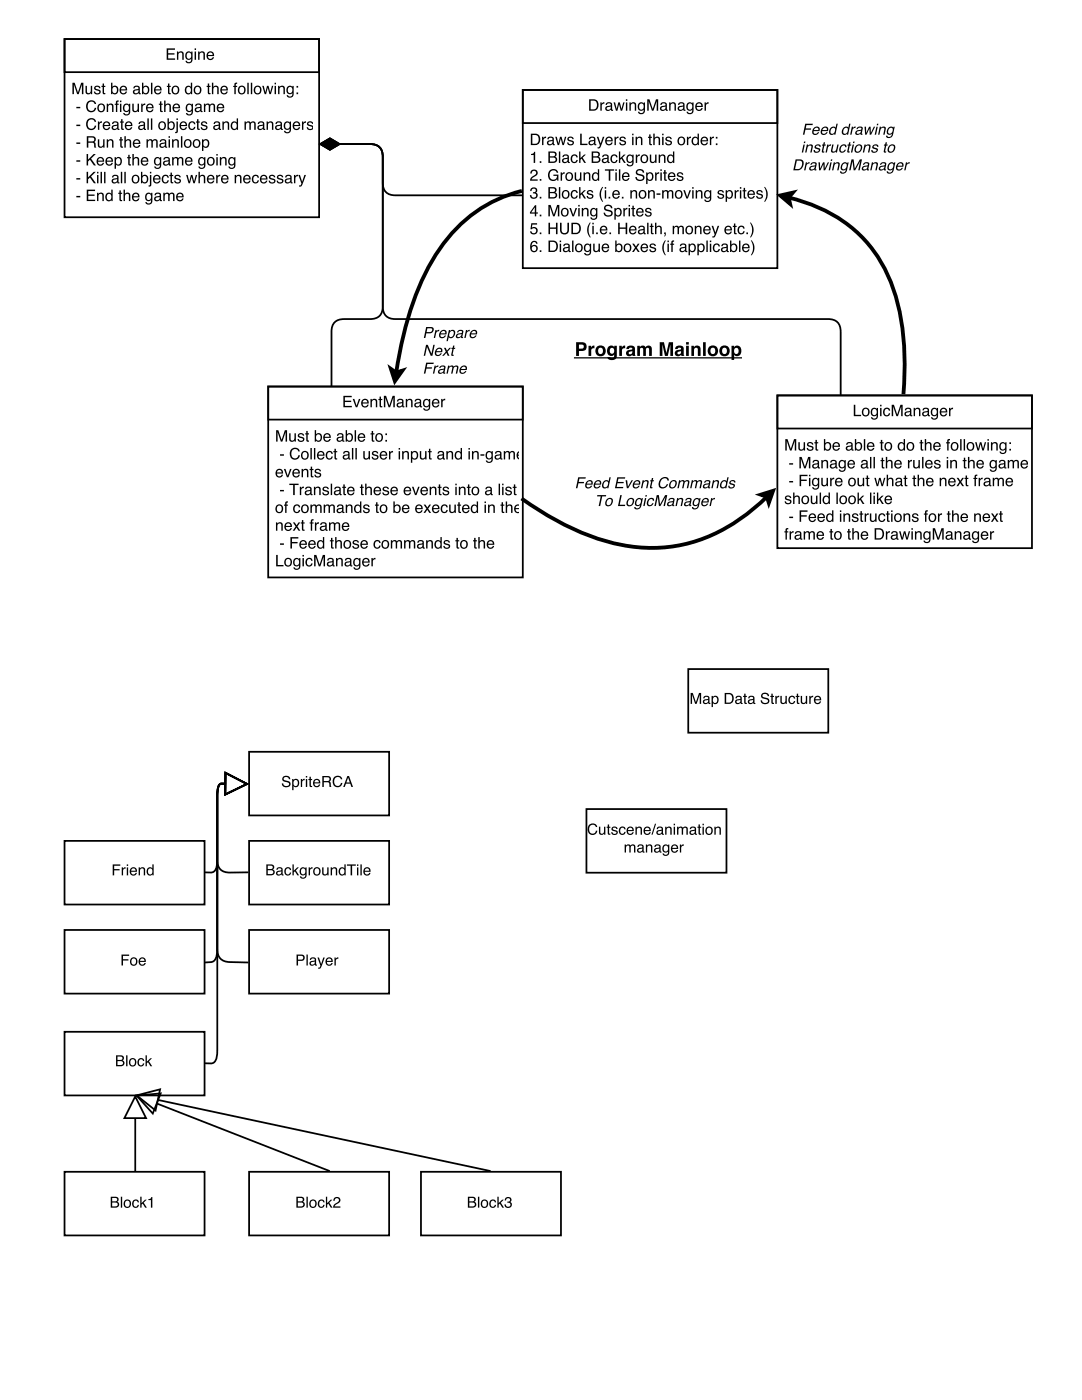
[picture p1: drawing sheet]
<svg xmlns="http://www.w3.org/2000/svg" width="216mm" height="279mm" viewBox="0 0 216 279" stroke-linecap="round" stroke-linejoin="round" font-family="sans-serif">
<path d="M104.3 18h50.8v35.5h-50.8zM104.3 18h50.8v6.6h-50.8z" fill="none" stroke="#000" stroke-width=".35"/>
<g fill="#000">
<path d="M106.1 34a.73 .73 0 0 1 1.1 .2 .73 .73 0 0 1-.5 1l-.6 .6h1.2v.3h-1.5a1.39 1.39 0 0 1 1.1-1.3 .44 .44 0 0 0-.3-.7 .44 .44 0 0 0-.5 .5h-.3zM107.7 35.7h.3v.4h-.3zM109.7 34.1a1.02 1.02 0 0 1 1.7 .4h-.3a.75 .75 0 0 0-1-.5 .75 .75 0 0 0-.4 .9 .75 .75 0 0 0 .6 1 .75 .75 0 0 0 .8-.8h-.7v-.3h1v1.3h-.2v-.3a1.09 1.09 0 0 1-1.5 .1 1.09 1.09 0 0 1-.3-1.5zM111.9 34.4h.2v.3l.3-.3h.3v.3a.45 .45 0 0 0-.5 .4v1h-.3zM113.3 34.7a.59 .59 0 0 0-.2 .8 .59 .59 0 0 0 .9 .2 .6 .6 0 0 0 0-.8 .6 .6 0 0 0-.7-.2zM113 34.6a.81 .81 0 0 1 1.2 .1 .81 .81 0 0 1-.2 1.2 .81 .81 0 0 1-1.1-.2l-.1-.7zM114.7 34.4h.3v1.1a.42 .42 0 0 0 .5 .4 .42 .42 0 0 0 .2-.7v-.8h.3v1.7h-.3l.1-.3a.58 .58 0 0 1-.7 .3 .58 .58 0 0 1-.4-.6zM116.4 34.4h.3v.2a.59 .59 0 0 1 .7-.2 .59 .59 0 0 1 .4 .6v1.1h-.3v-1.1a.41 .41 0 0 0-.5-.4 .41 .41 0 0 0-.3 .6v.9h-.3zM118.5 34.8a.58 .58 0 0 0-.1 .8 .58 .58 0 0 0 .8 .1 .57 .57 0 0 0 .1-.8 .57 .57 0 0 0-.8-.1zM118.4 34.5l.6-.1 .3 .2v-.8h.3v2.3h-.3v-.3a.72 .72 0 0 1-1 .2 .72 .72 0 0 1-.2-1zM120.7 33.8h1.8v.3h-.7v2h-.3v-2h-.8zM122.8 34.4h.3v1.7h-.3zM122.8 33.8h.3v.3h-.3zM123.5 33.8h.3v2.3h-.3zM124.3 34.6a.76 .76 0 0 1 .9-.1 .76 .76 0 0 1 .4 .8h-1.2a.47 .47 0 0 0 .4 .6 .47 .47 0 0 0 .5-.4h.3a.81 .81 0 0 1-1.2 .5 .81 .81 0 0 1-.2-1.2zM124.5 34.8l-.1 .3h.9l-.3-.5zM127.1 33.9a.89 .89 0 0 1 1.4 .6h-.3a.53 .53 0 0 0-.5-.5 .53 .53 0 0 0-.5 .5l.5 .2a.72 .72 0 0 1 .9 .8 .72 .72 0 0 1-.9 .6l-.5-.1-.3-.2-.1-.5h.3a.6 .6 0 0 0 .6 .6 .6 .6 0 0 0 .6-.6l-.3-.2a.94 .94 0 0 1-1.1-.9zM129.3 34.7a.58 .58 0 0 0-.1 .8 .58 .58 0 0 0 .8 .2 .58 .58 0 0 0 .1-.8 .58 .58 0 0 0-.8-.2zM128.9 34.4h.3v.2a.67 .67 0 0 1 .8-.2 .67 .67 0 0 1 .4 .8 .7 .7 0 0 1-.3 .8 .7 .7 0 0 1-.9-.1v.8h-.3zM130.7 34.4h.3v.3l.3-.3h.2v.3a.45 .45 0 0 0-.5 .4v1h-.3zM131.8 34.4h.3v1.7h-.3zM131.8 33.8h.3v.3h-.3zM132.5 33.9h.3v.5h.3v.2h-.3v1.1l.3 .1v.3a.4 .4 0 0 1-.6-.4v-1.1h-.2v-.2h.2zM133.5 34.6a.76 .76 0 0 1 .9-.1 .76 .76 0 0 1 .4 .8h-1.2a.47 .47 0 0 0 .3 .6 .47 .47 0 0 0 .6-.4h.3a.81 .81 0 0 1-1.2 .5 .81 .81 0 0 1-.2-1.2zM133.7 34.8l-.1 .3h.9l-.3-.5zM135.2 34.5a.67 .67 0 0 1 1.1 .4h-.2a.35 .35 0 0 0-.4-.3 .35 .35 0 0 0-.3 .3v.1a.79 .79 0 0 1 .9 .8 .72 .72 0 0 1-.7 .3 .72 .72 0 0 1-.6-.6h.3a.4 .4 0 0 0 .4 .4 .4 .4 0 0 0 .4-.4h-.1a.84 .84 0 0 1-.9-.8z"/>
<path d="M106 37.5a.65 .65 0 0 1 .9 0 .65 .65 0 0 1 .1 .9h-.1a.74 .74 0 0 1 0 1.3 .74 .74 0 0 1-1.1-.6l-.1-.2h.3a.46 .46 0 0 0 .4 .6 .46 .46 0 0 0 .5-.5 .46 .46 0 0 0-.5-.4l-.1-.2a.41 .41 0 0 0 .6-.3 .41 .41 0 0 0-.3-.5 .41 .41 0 0 0-.5 .4v.1h-.3zM107.7 39.3h.3v.3h-.3zM109.7 37.6v.7h.6a.37 .37 0 0 0 .5-.4 .37 .37 0 0 0-.5-.3zM109.7 38.6v.8h.7a.41 .41 0 0 0 .5-.5 .41 .41 0 0 0-.6-.3zM109.4 37.3h1a.56 .56 0 0 1 .6 .4 .56 .56 0 0 1-.2 .7 .64 .64 0 0 1 .4 .8 .64 .64 0 0 1-.8 .4h-1zM111.5 37.3h.3v2.3h-.3zM112.6 38.2a.59 .59 0 0 0-.2 .9 .59 .59 0 0 0 .9 .1 .6 .6 0 0 0 0-.7 .6 .6 0 0 0-.7-.3zM112.3 38.2a.81 .81 0 0 1 1.2 .1 .81 .81 0 0 1-.2 1.1 .81 .81 0 0 1-1.1-.1l-.1-.7zM114.1 38.2a.68 .68 0 0 1 .7-.3 .68 .68 0 0 1 .5 .6h-.3a.46 .46 0 0 0-.6-.3 .46 .46 0 0 0-.2 .6 .44 .44 0 0 0 .3 .6 .44 .44 0 0 0 .5-.4h.3a.75 .75 0 0 1-1 .6 .75 .75 0 0 1-.4-1zM115.6 37.3h.2v1.4l.7-.7h.4l-.6 .6 .6 1h-.3l-.5-.8-.3 .2v.6h-.2zM117.3 38.1a.67 .67 0 0 1 1.1 .3h-.3a.35 .35 0 0 0-.4-.2 .35 .35 0 0 0-.3 .3l.1 .1a.79 .79 0 0 1 .9 .7 .72 .72 0 0 1-.8 .4 .72 .72 0 0 1-.6-.6h.3a.4 .4 0 0 0 .4 .4 .4 .4 0 0 0 .4-.4l-.1-.1a.84 .84 0 0 1-.9-.7zM120.2 37.3h.2a2.77 2.77 0 0 0 0 3h-.2a2.33 2.33 0 0 1 0-3zM120.7 38h.3v1.6h-.3zM120.7 37.3h.3v.4h-.3zM121.4 39.3h.4v.3h-.4zM122.4 38.2a.76 .76 0 0 1 .9-.2 .76 .76 0 0 1 .4 .9h-1.2a.47 .47 0 0 0 .3 .5 .47 .47 0 0 0 .6-.3h.3a.81 .81 0 0 1-1.2 .5 .81 .81 0 0 1-.2-1.2zM122.6 38.3l-.1 .4h.9l-.3-.5zM124.1 39.3h.3v.3h-.3zM125.8 38h.2v.2a.59 .59 0 0 1 .7-.2 .59 .59 0 0 1 .4 .6v1h-.2v-1a.41 .41 0 0 0-.5-.4 .41 .41 0 0 0-.3 .6v.8h-.3zM127.9 38.2a.59 .59 0 0 0-.2 .9 .59 .59 0 0 0 .9 .1 .6 .6 0 0 0 .1-.7 .6 .6 0 0 0-.8-.3zM127.6 38.2a.81 .81 0 0 1 1.2 .1 .81 .81 0 0 1-.1 1.1 .81 .81 0 0 1-1.2-.1v-.7zM129.3 38h.3v.2a.59 .59 0 0 1 .7-.2 .59 .59 0 0 1 .4 .6v1h-.3v-1a.41 .41 0 0 0-.5-.4 .41 .41 0 0 0-.3 .6v.8h-.3zM131 38.6h.8v.3h-.8zM132.1 38h.3v.2a.54 .54 0 0 1 .9 0 .55 .55 0 0 1 .7-.3 .55 .55 0 0 1 .4 .6v1.1h-.3v-1.3l-.3-.1-.4 .2v1.2h-.3v-1.1a.38 .38 0 0 0-.5-.3 .38 .38 0 0 0-.2 .5v.9h-.3zM135.2 38.2a.59 .59 0 0 0-.2 .9 .59 .59 0 0 0 .8 .1 .6 .6 0 0 0 .1-.7 .6 .6 0 0 0-.7-.3zM134.9 38.2a.81 .81 0 0 1 1.1 .1 .81 .81 0 0 1-.1 1.1 .81 .81 0 0 1-1.2-.1v-.7zM136.3 38h.4l.4 1.3 .5-1.3h.3l-.6 1.6h-.3zM138.1 38h.3v1.6h-.3zM138.1 37.3h.3v.4h-.3zM138.8 38h.3v.2a.59 .59 0 0 1 .7-.2 .59 .59 0 0 1 .4 .6v1h-.3v-1a.41 .41 0 0 0-.5-.4 .41 .41 0 0 0-.3 .6v.8h-.3zM140.7 38.2l.5-.3 .5 .3v-.2h.2v1.5a.73 .73 0 0 1-.5 .8 .73 .73 0 0 1-.9-.5h.3a.48 .48 0 0 0 .7 .2 .48 .48 0 0 0 .2-.6 .72 .72 0 0 1-1 .1 .72 .72 0 0 1-.2-.9zM140.9 38.3a.58 .58 0 0 0-.2 .8 .58 .58 0 0 0 .8 .2 .58 .58 0 0 0 .2-.8 .58 .58 0 0 0-.8-.2zM143.3 38.1a.67 .67 0 0 1 1.1 .3h-.2a.35 .35 0 0 0-.4-.2 .35 .35 0 0 0-.3 .3l.1 .1a.79 .79 0 0 1 .9 .7 .72 .72 0 0 1-.8 .4 .72 .72 0 0 1-.6-.6h.3a.4 .4 0 0 0 .4 .4 .4 .4 0 0 0 .4-.4l-.1-.1a.84 .84 0 0 1-.9-.7zM145.2 38.3a.58 .58 0 0 0-.1 .8 .58 .58 0 0 0 .7 .2 .58 .58 0 0 0 .2-.8 .58 .58 0 0 0-.8-.2zM144.8 38h.3v.2a.67 .67 0 0 1 .8-.2 .67 .67 0 0 1 .4 .8 .7 .7 0 0 1-.4 .8 .7 .7 0 0 1-.8-.2v.9h-.3zM146.6 38h.3v.2l.2-.2 .3-.1v.3a.45 .45 0 0 0-.5 .5v.9h-.3zM147.6 38h.3v1.6h-.3zM147.6 37.3h.3v.4h-.3zM148.4 37.5h.3v.5h.2v.2h-.2v1.1l.2 .1v.2a.4 .4 0 0 1-.5-.3v-1.1h-.2v-.2h.2zM149.3 38.2a.76 .76 0 0 1 1-.2 .76 .76 0 0 1 .3 .9h-1.2a.47 .47 0 0 0 .4 .5 .47 .47 0 0 0 .5-.3h.3a.81 .81 0 0 1-1.1 .5 .81 .81 0 0 1-.3-1.2zM149.6 38.3l-.2 .4h1l-.3-.5zM151.1 38.1a.67 .67 0 0 1 1.1 .3h-.3a.35 .35 0 0 0-.3-.2 .35 .35 0 0 0-.4 .3l.1 .1a.79 .79 0 0 1 .9 .7 .72 .72 0 0 1-.7 .4 .72 .72 0 0 1-.6-.6h.2a.4 .4 0 0 0 .5 .4 .4 .4 0 0 0 .3-.4v-.1a.84 .84 0 0 1-1-.7zM152.5 37.3h.2l.3 .6a2.29 2.29 0 0 1-.3 2.4h-.2a2.77 2.77 0 0 0 0-3z"/>
<path d="M106 30.7a.49 .49 0 0 0 .6-.4h.2v2.2h-.3v-1.6h-.5zM107.7 32.2h.3v.3h-.3zM109.7 30.5v.7h.6a.37 .37 0 0 0 .5-.4 .37 .37 0 0 0-.5-.3zM109.7 31.4v.8h.7a.41 .41 0 0 0 .5-.4 .41 .41 0 0 0-.6-.4zM109.4 30.2h1a.56 .56 0 0 1 .6 .4 .56 .56 0 0 1-.2 .7 .64 .64 0 0 1 .4 .8 .64 .64 0 0 1-.8 .4h-1zM111.5 30.2h.3v2.3h-.3zM112.5 31.9a.4 .4 0 0 0 .5 .4 .4 .4 0 0 0 .2-.6zM112.3 31a.74 .74 0 0 1 1.2 .3v1h.2v.2h-.1a.47 .47 0 0 0-.8 0 .51 .51 0 0 1-.7-.3 .51 .51 0 0 1 .6-.6l.5-.2a.38 .38 0 0 0-.3-.4 .38 .38 0 0 0-.4 .4h-.3zM114.1 31a.68 .68 0 0 1 .7-.2 .68 .68 0 0 1 .5 .6h-.3a.46 .46 0 0 0-.6-.3 .46 .46 0 0 0-.2 .6 .44 .44 0 0 0 .3 .6 .44 .44 0 0 0 .5-.4h.3a.75 .75 0 0 1-1 .6 .75 .75 0 0 1-.4-1zM115.6 30.2h.2v1.4l.7-.7h.4l-.6 .6 .6 1h-.3l-.5-.8-.3 .2v.6h-.2zM118.4 30.5v.7h.5a.37 .37 0 0 0 .5-.4 .37 .37 0 0 0-.5-.3zM118.4 31.4v.8h.6a.41 .41 0 0 0 .5-.4 .41 .41 0 0 0-.5-.4zM118.1 30.2h.9a.56 .56 0 0 1 .7 .4 .56 .56 0 0 1-.3 .7 .64 .64 0 0 1 .4 .8 .64 .64 0 0 1-.8 .4h-.9zM120.4 31.9a.4 .4 0 0 0 .5 .4 .4 .4 0 0 0 .2-.6zM120.2 31a.74 .74 0 0 1 1.3 .3v1h.1v.2h-.1a.47 .47 0 0 0-.7 0 .51 .51 0 0 1-.7-.3 .51 .51 0 0 1 .5-.6l.6-.2a.38 .38 0 0 0-.4-.4 .38 .38 0 0 0-.4 .4h-.2zM122 31a.68 .68 0 0 1 .7-.2 .68 .68 0 0 1 .5 .6h-.2a.46 .46 0 0 0-.7-.3 .46 .46 0 0 0-.2 .6 .44 .44 0 0 0 .3 .6 .44 .44 0 0 0 .6-.4h.2a.75 .75 0 0 1-1 .6 .75 .75 0 0 1-.4-1zM123.5 30.2h.3v1.4l.7-.7h.3l-.6 .6 .7 1h-.4l-.5-.8-.2 .2v.6h-.3zM125.2 31.1l.5-.3 .5 .3v-.2h.2v1.5a.73 .73 0 0 1-.5 .8 .73 .73 0 0 1-.9-.5h.3a.48 .48 0 0 0 .7 .2 .48 .48 0 0 0 .2-.6 .72 .72 0 0 1-1 .1 .72 .72 0 0 1-.2-1zM125.4 31.2a.58 .58 0 0 0-.1 .8 .58 .58 0 0 0 .7 .2 .58 .58 0 0 0 .2-.8 .58 .58 0 0 0-.8-.2zM126.9 30.9h.2v.2l.3-.3h.3v.3a.45 .45 0 0 0-.6 .5v.9h-.2zM128.3 31.1a.59 .59 0 0 0-.2 .9 .59 .59 0 0 0 .8 .1 .6 .6 0 0 0 .1-.7 .6 .6 0 0 0-.7-.3zM128 31.1a.81 .81 0 0 1 1.2 .1 .81 .81 0 0 1-.2 1.1 .81 .81 0 0 1-1.1-.1l-.1-.7zM129.7 30.9h.2v1.1a.42 .42 0 0 0 .6 .3 .42 .42 0 0 0 .2-.6v-.8h.3v1.6h-.3v-.2a.58 .58 0 0 1-.6 .2 .58 .58 0 0 1-.4-.5zM131.4 30.9h.3v.2a.59 .59 0 0 1 .7-.3 .59 .59 0 0 1 .4 .6v1.1h-.3v-1a.41 .41 0 0 0-.5-.4 .41 .41 0 0 0-.3 .5v.9h-.3zM133.5 31.2a.58 .58 0 0 0-.1 .8 .58 .58 0 0 0 .8 .2 .57 .57 0 0 0 .1-.8 .57 .57 0 0 0-.8-.2zM133.4 30.9l.6-.1 .3 .3v-.9h.2v2.3h-.2v-.2a.72 .72 0 0 1-1 .1 .72 .72 0 0 1-.2-.9z"/>
<path d="M106.2 26.9v1.8h.6a.89 .89 0 0 0 .7-.9 .89 .89 0 0 0-.7-.9zM105.9 26.7h.9a1.15 1.15 0 0 1 1 1.1 1.15 1.15 0 0 1-1 1.2h-.9zM108.2 27.3h.2v.3l.3-.3h.3v.3a.45 .45 0 0 0-.6 .4v1h-.2zM109.5 28.4a.4 .4 0 0 0 .5 .3 .4 .4 0 0 0 .2-.6zM109.3 27.5a.74 .74 0 0 1 1.2 .2v1l.2 .1v.2h-.1a.47 .47 0 0 0-.8 0 .51 .51 0 0 1-.7-.4 .51 .51 0 0 1 .6-.6l.5-.1a.38 .38 0 0 0-.3-.4 .38 .38 0 0 0-.4 .3h-.3zM110.8 27.3h.3l.3 1.3 .3-1.3h.4l.3 1.3 .3-1.3h.3l-.5 1.7h-.3l-.3-1.3-.3 1.3h-.3zM113.4 27.4a.67 .67 0 0 1 1.1 .4h-.3a.35 .35 0 0 0-.4-.3 .35 .35 0 0 0-.3 .3l.1 .1a.79 .79 0 0 1 .9 .8 .72 .72 0 0 1-.8 .3 .72 .72 0 0 1-.5-.6h.2a.4 .4 0 0 0 .4 .4 .4 .4 0 0 0 .4-.4v-.1a.84 .84 0 0 1-1-.7zM115.8 26.7h.3v2h1.1v.3h-1.4zM117.7 28.4a.4 .4 0 0 0 .6 .3 .4 .4 0 0 0 .2-.6zM117.6 27.5a.74 .74 0 0 1 1.2 .2v1l.2 .1v.2h-.2a.47 .47 0 0 0-.7 0 .51 .51 0 0 1-.7-.4 .51 .51 0 0 1 .5-.6l.6-.1a.38 .38 0 0 0-.3-.4 .38 .38 0 0 0-.4 .3h-.3zM119.1 27.3h.3l.4 1.3 .5-1.3h.3l-.7 1.8a.55 .55 0 0 1-.7 .5v-.2h.3l.2-.4zM121 27.5a.76 .76 0 0 1 .9-.2 .76 .76 0 0 1 .4 .9h-1.3a.47 .47 0 0 0 .4 .6 .47 .47 0 0 0 .6-.4h.2a.81 .81 0 0 1-1.1 .5 .81 .81 0 0 1-.3-1.2zM121.2 27.6l-.1 .4h.9l-.3-.5zM122.6 27.3h.3v.3l.3-.3h.2v.3a.45 .45 0 0 0-.5 .4v1h-.3zM123.8 27.4a.67 .67 0 0 1 1.1 .4h-.3a.35 .35 0 0 0-.4-.3 .35 .35 0 0 0-.3 .3l.1 .1a.79 .79 0 0 1 .9 .8 .72 .72 0 0 1-.8 .3 .72 .72 0 0 1-.5-.6h.2a.4 .4 0 0 0 .4 .4 .4 .4 0 0 0 .4-.4v-.1a.84 .84 0 0 1-1-.7zM126.1 27.3h.3v1.7h-.3zM126.1 26.7h.3v.3h-.3zM126.8 27.3h.3v.2a.59 .59 0 0 1 .7-.2 .59 .59 0 0 1 .4 .6v1.1h-.3v-1.1a.41 .41 0 0 0-.5-.4 .41 .41 0 0 0-.3 .6v.9h-.3zM129.5 26.8h.3v.5h.3v.2h-.3v1.1l.3 .1v.3a.4 .4 0 0 1-.6-.4v-1.1h-.2v-.2h.2zM130.4 26.7h.2v.8a.59 .59 0 0 1 .7-.2 .59 .59 0 0 1 .4 .6v1.1h-.3v-1.1a.41 .41 0 0 0-.5-.4 .41 .41 0 0 0-.3 .6v.9h-.2zM132.1 27.3h.3v1.7h-.3zM132.1 26.7h.3v.3h-.3zM132.9 27.4a.67 .67 0 0 1 1.1 .4h-.2a.35 .35 0 0 0-.4-.3 .35 .35 0 0 0-.3 .3l.1 .1a.79 .79 0 0 1 .8 .8 .72 .72 0 0 1-.7 .3 .72 .72 0 0 1-.6-.6h.3a.4 .4 0 0 0 .4 .4 .4 .4 0 0 0 .4-.4l-.1-.1a.84 .84 0 0 1-.9-.7zM135.7 27.6a.59 .59 0 0 0-.2 .8 .59 .59 0 0 0 .8 .2 .6 .6 0 0 0 .1-.8 .6 .6 0 0 0-.7-.2zM135.4 27.5a.81 .81 0 0 1 1.1 .1 .81 .81 0 0 1-.1 1.2 .81 .81 0 0 1-1.1-.2l-.1-.7zM137.1 27.3h.2v.3l.3-.3h.3v.3a.45 .45 0 0 0-.6 .4v1h-.2zM138.4 27.7a.58 .58 0 0 0-.1 .7 .58 .58 0 0 0 .8 .2 .57 .57 0 0 0 .1-.8 .57 .57 0 0 0-.8-.1zM138.3 27.4l.6-.1 .3 .2v-.8h.3v2.3h-.3v-.3a.72 .72 0 0 1-1 .2 .72 .72 0 0 1-.2-1zM140 27.5a.76 .76 0 0 1 .9-.2 .76 .76 0 0 1 .4 .9h-1.2a.47 .47 0 0 0 .3 .6 .47 .47 0 0 0 .6-.4h.3a.81 .81 0 0 1-1.2 .5 .81 .81 0 0 1-.2-1.2zM140.2 27.6l-.1 .4h.9l-.3-.5zM141.6 27.3h.3v.3l.3-.3h.3v.3a.45 .45 0 0 0-.6 .4v1h-.3zM142.8 27.3h.4v.4h-.4zM142.8 28.6h.4v.4h-.4z"/>
<path d="M117.9 20.1v1.7h.5a.89 .89 0 0 0 .7-.8 .89 .89 0 0 0-.7-.9zM117.5 19.8h1a1.15 1.15 0 0 1 .9 1.2 1.15 1.15 0 0 1-.9 1.1h-1zM119.8 20.4h.3v.3l.3-.3h.2v.3a.45 .45 0 0 0-.5 .4v1h-.3zM121.1 21.5a.4 .4 0 0 0 .5 .4 .4 .4 0 0 0 .2-.6zM120.9 20.6a.74 .74 0 0 1 1.2 .3l.1 .9 .1 .1v.2h-.1a.47 .47 0 0 0-.7 0 .51 .51 0 0 1-.7-.4 .51 .51 0 0 1 .5-.6l.6-.1a.38 .38 0 0 0-.4-.4 .38 .38 0 0 0-.4 .3h-.3zM122.4 20.4h.3l.4 1.3 .3-1.3h.3l.3 1.3 .4-1.3h.2l-.5 1.7h-.2l-.4-1.3-.3 1.3h-.3zM124.9 20.4h.3v1.7h-.3zM124.9 19.8h.3v.3h-.3zM125.6 20.4h.3v.3a.59 .59 0 0 1 .6-.3 .59 .59 0 0 1 .4 .6v1.1h-.2v-1.1a.41 .41 0 0 0-.5-.3 .41 .41 0 0 0-.3 .5v.9h-.3zM127.4 20.6l.5-.2 .5 .3v-.3h.3v1.6a.73 .73 0 0 1-.5 .8 .73 .73 0 0 1-.9-.5h.3a.48 .48 0 0 0 .6 .2 .48 .48 0 0 0 .2-.6 .72 .72 0 0 1-.9 .1 .72 .72 0 0 1-.2-1zM127.7 20.8a.58 .58 0 0 0-.2 .7 .58 .58 0 0 0 .8 .3 .58 .58 0 0 0 .1-.8 .58 .58 0 0 0-.7-.2zM129.1 19.8h.5l.6 1.9 .7-1.9h.4v2.3h-.3v-1.9l-.6 1.9h-.3l-.7-1.9v1.9h-.3zM132 21.5a.4 .4 0 0 0 .5 .4 .4 .4 0 0 0 .2-.6zM131.9 20.6a.74 .74 0 0 1 1.2 .3v.9l.2 .1v.2h-.2a.47 .47 0 0 0-.7 0 .51 .51 0 0 1-.7-.4 .51 .51 0 0 1 .5-.6l.6-.1a.38 .38 0 0 0-.4-.4 .38 .38 0 0 0-.4 .3h-.2zM133.5 20.4h.3v.3a.59 .59 0 0 1 .7-.3 .59 .59 0 0 1 .4 .6v1.1h-.3v-1.1a.41 .41 0 0 0-.5-.3 .41 .41 0 0 0-.3 .5v.9h-.3zM135.5 21.5a.4 .4 0 0 0 .5 .4 .4 .4 0 0 0 .3-.6zM135.4 20.6a.74 .74 0 0 1 1.2 .3v.9l.2 .1v.2h-.2a.47 .47 0 0 0-.7 0 .51 .51 0 0 1-.7-.4 .51 .51 0 0 1 .5-.6l.6-.1a.38 .38 0 0 0-.3-.4 .38 .38 0 0 0-.4 .3h-.3zM137.1 20.6l.5-.2 .5 .3v-.3h.3v1.6a.73 .73 0 0 1-.6 .8 .73 .73 0 0 1-.8-.5h.3a.48 .48 0 0 0 .6 .2 .48 .48 0 0 0 .2-.6 .72 .72 0 0 1-.9 .1 .72 .72 0 0 1-.2-1zM137.4 20.8a.58 .58 0 0 0-.2 .7 .58 .58 0 0 0 .8 .3 .58 .58 0 0 0 .1-.8 .58 .58 0 0 0-.7-.2zM138.9 20.6a.76 .76 0 0 1 1-.1 .76 .76 0 0 1 .3 .9h-1.2a.47 .47 0 0 0 .4 .5 .47 .47 0 0 0 .5-.3h.3a.81 .81 0 0 1-1.1 .5 .81 .81 0 0 1-.3-1.3zM139.2 20.8l-.2 .3h.9l-.3-.4zM140.6 20.4h.2v.3l.3-.3h.3v.3a.45 .45 0 0 0-.5 .4v1h-.3z"/>
<path d="M106 44.5h1.2v.3h-1l-.1 .6a.76 .76 0 0 1 1.1 .4 .76 .76 0 0 1-.5 1 .76 .76 0 0 1-.9-.6h.3a.48 .48 0 0 0 .7 .2 .48 .48 0 0 0 0-.8 .48 .48 0 0 0-.7 .2l-.3-.1zM107.7 46.4h.3v.3h-.3zM109.4 44.5h.4v.9h1.1v-.9h.3v2.2h-.3v-1h-1.1v1h-.4zM111.7 44.5h.4v1.4a.59 .59 0 0 0 .5 .6 .59 .59 0 0 0 .6-.6v-1.4h.3v1.2a.91 .91 0 0 1-.9 1.1 .91 .91 0 0 1-.9-1.1zM114.3 44.7v1.8h.6a.89 .89 0 0 0 .7-.9 .89 .89 0 0 0-.7-.9zM114 44.5h.9a1.15 1.15 0 0 1 1 1.1 1.15 1.15 0 0 1-1 1.1h-.9zM117.7 44.4h.2a2.77 2.77 0 0 0 0 3h-.2a2.33 2.33 0 0 1 0-3zM118.2 45.1h.3v1.6h-.3zM118.2 44.5h.3v.3h-.3zM119 46.4h.3v.3h-.3zM119.9 45.3a.76 .76 0 0 1 .9-.2 .76 .76 0 0 1 .4 .9h-1.2a.47 .47 0 0 0 .3 .5 .47 .47 0 0 0 .6-.3h.3a.81 .81 0 0 1-1.2 .5 .81 .81 0 0 1-.2-1.2zM120.1 45.4l-.1 .4h.9l-.3-.5zM121.6 46.4h.3v.3h-.3zM123.3 44.5h.4v.9h1.1v-.9h.4v2.2h-.4v-1h-1.1v1h-.4zM125.7 45.3a.76 .76 0 0 1 .9-.2 .76 .76 0 0 1 .4 .9h-1.2a.47 .47 0 0 0 .4 .5 .47 .47 0 0 0 .5-.3h.3a.81 .81 0 0 1-1.2 .5 .81 .81 0 0 1-.2-1.2zM125.9 45.4l-.1 .4h.9l-.3-.5zM127.6 46.2a.4 .4 0 0 0 .5 .3 .4 .4 0 0 0 .2-.6zM127.5 45.3a.74 .74 0 0 1 1.2 .2v1h.1v.2l-.1 .1a.47 .47 0 0 0-.7 0 .51 .51 0 0 1-.7-.4 .51 .51 0 0 1 .5-.6l.6-.2a.38 .38 0 0 0-.4-.4 .38 .38 0 0 0-.4 .4h-.2zM129.1 44.5h.3v2.2h-.3zM129.9 44.6h.3v.5h.2v.2h-.2v1.1l.2 .1v.2a.4 .4 0 0 1-.5-.3v-1.1h-.3v-.2h.3zM130.7 44.4h.3v.9a.59 .59 0 0 1 .7-.2 .59 .59 0 0 1 .4 .6v1h-.3v-1a.41 .41 0 0 0-.5-.4 .41 .41 0 0 0-.3 .6v.8h-.3zM132.5 46.4h.4l-.1 .6-.3 .2 .2-.4-.2-.1zM134.2 45.1h.3v.2a.54 .54 0 0 1 .9 0 .55 .55 0 0 1 .7-.2 .55 .55 0 0 1 .4 .5v1.1h-.3v-1.3l-.3-.1-.4 .2v1.2h-.3v-1.1a.38 .38 0 0 0-.5-.3 .38 .38 0 0 0-.2 .6v.8h-.3zM137.3 45.4a.59 .59 0 0 0-.2 .8 .59 .59 0 0 0 .8 .1 .6 .6 0 0 0 .1-.7 .6 .6 0 0 0-.7-.2zM137 45.3a.81 .81 0 0 1 1.1 .1 .81 .81 0 0 1-.1 1.1 .81 .81 0 0 1-1.2-.1v-.7zM138.6 45.1h.3v.2a.59 .59 0 0 1 .7-.2 .59 .59 0 0 1 .4 .6v1h-.3v-1a.41 .41 0 0 0-.5-.4 .41 .41 0 0 0-.3 .6v.8h-.3zM140.5 45.3a.76 .76 0 0 1 .9-.2 .76 .76 0 0 1 .4 .9h-1.2a.47 .47 0 0 0 .4 .5 .47 .47 0 0 0 .5-.3h.3a.81 .81 0 0 1-1.2 .5 .81 .81 0 0 1-.2-1.2zM140.7 45.4l-.1 .4h.9l-.3-.5zM142 45.1h.3l.4 1.3 .5-1.3h.3l-.7 1.8a.55 .55 0 0 1-.7 .5v-.3h.3l.2-.3zM144.8 45.3a.76 .76 0 0 1 .9-.2 .76 .76 0 0 1 .4 .9h-1.3a.47 .47 0 0 0 .4 .5 .47 .47 0 0 0 .6-.3h.2a.81 .81 0 0 1-1.1 .5 .81 .81 0 0 1-.3-1.2zM145 45.4l-.2 .4h1l-.3-.5zM146.4 44.6h.3v.5h.3v.2h-.3v1.1l.3 .1v.2a.4 .4 0 0 1-.6-.3v-1.1h-.2v-.2h.2zM147.4 45.3a.68 .68 0 0 1 .7-.3 .68 .68 0 0 1 .5 .6h-.3a.46 .46 0 0 0-.6-.3 .46 .46 0 0 0-.2 .7 .44 .44 0 0 0 .3 .5 .44 .44 0 0 0 .5-.4h.3a.75 .75 0 0 1-1 .6 .75 .75 0 0 1-.4-1zM148.9 46.4h.4v.3h-.4zM149.6 44.4h.2l.4 .6a2.29 2.29 0 0 1-.4 2.4h-.2a2.77 2.77 0 0 0 0-3z"/>
<path d="M106.7 41.4l-.7 1h.7zM106.8 41h.2v1.4h.3v.2h-.3v.6h-.3v-.6h-1v-.2zM107.7 42.8h.3v.4h-.3zM109.4 40.9h.5l.6 1.9 .7-1.9h.4v2.3h-.3v-1.9l-.6 1.9h-.3l-.7-1.9v1.9h-.3zM112.4 41.8a.59 .59 0 0 0-.2 .8 .59 .59 0 0 0 .9 .2 .6 .6 0 0 0 .1-.8 .6 .6 0 0 0-.8-.2zM112.1 41.7a.81 .81 0 0 1 1.2 .1 .81 .81 0 0 1-.1 1.2 .81 .81 0 0 1-1.2-.2l-.1-.7zM113.6 41.5h.3l.5 1.4 .4-1.4h.3l-.6 1.7h-.3zM115.4 41.5h.3v1.7h-.3zM115.4 40.9h.3v.3h-.3zM116.1 41.5h.3v.3a.59 .59 0 0 1 .6-.3 .59 .59 0 0 1 .4 .6v1.1h-.2v-1.1a.41 .41 0 0 0-.5-.3 .41 .41 0 0 0-.3 .5v.9h-.3zM117.9 41.7l.5-.2 .5 .2v-.2h.3v1.5a.73 .73 0 0 1-.5 .9 .73 .73 0 0 1-.9-.5h.3a.48 .48 0 0 0 .6 .2 .48 .48 0 0 0 .2-.7 .72 .72 0 0 1-.9 .2 .72 .72 0 0 1-.2-1zM118.2 41.9a.58 .58 0 0 0-.2 .7 .58 .58 0 0 0 .8 .2 .58 .58 0 0 0 .1-.7 .58 .58 0 0 0-.7-.2zM120.7 41a.89 .89 0 0 1 1.5 .6h-.3a.53 .53 0 0 0-.6-.5 .53 .53 0 0 0-.5 .5l.6 .3a.72 .72 0 0 1 .9 .7 .72 .72 0 0 1-1 .6l-.4-.1-.4-.2-.1-.5h.3a.6 .6 0 0 0 .6 .6 .6 .6 0 0 0 .6-.6l-.2-.1a.94 .94 0 0 1-1.2-.9zM123 41.8a.58 .58 0 0 0-.2 .8 .58 .58 0 0 0 .8 .2 .58 .58 0 0 0 .2-.7 .58 .58 0 0 0-.8-.3zM122.6 41.5h.3v.2a.67 .67 0 0 1 .8-.2 .67 .67 0 0 1 .4 .8 .7 .7 0 0 1-.4 .8 .7 .7 0 0 1-.8-.1v.8h-.3zM124.4 41.5h.2v.3l.3-.3h.3v.3a.45 .45 0 0 0-.5 .4v1h-.3zM125.4 41.5h.3v1.7h-.3zM125.4 40.9h.3v.3h-.3zM126.2 41.1h.3v.4h.2v.2h-.2v1.1l.2 .2v.2a.4 .4 0 0 1-.5-.4v-1.1h-.2v-.2h.2zM127.1 41.7a.76 .76 0 0 1 1-.1 .76 .76 0 0 1 .3 .8h-1.2a.47 .47 0 0 0 .4 .6 .47 .47 0 0 0 .5-.3h.3a.81 .81 0 0 1-1.1 .4 .81 .81 0 0 1-.3-1.2zM127.4 41.9l-.2 .3h.9l-.3-.5zM128.9 41.6a.67 .67 0 0 1 1.1 .4h-.3a.35 .35 0 0 0-.3-.3 .35 .35 0 0 0-.4 .3l.1 .1a.79 .79 0 0 1 .9 .8 .72 .72 0 0 1-.8 .4 .72 .72 0 0 1-.5-.6h.2a.4 .4 0 0 0 .5 .3 .4 .4 0 0 0 .3-.4 .84 .84 0 0 1-1-.7z"/>
<path d="M106.2 48.2l.4-.1h.4l.3 .5h-.3a.46 .46 0 0 0-.6-.3 .46 .46 0 0 0-.3 .6v.2a.73 .73 0 0 1 1.1 .1 .73 .73 0 0 1-.3 1.1 .73 .73 0 0 1-1-.4l-.1-1.1zM106.1 49.6a.5 .5 0 0 0 1 0 .5 .5 0 0 0-1 0zM107.7 49.9h.3v.4h-.3zM109.8 48.3v1.7h.5a.89 .89 0 0 0 .7-.9 .89 .89 0 0 0-.7-.8zM109.4 48h1a1.15 1.15 0 0 1 .9 1.1 1.15 1.15 0 0 1-.9 1.2h-1zM111.7 48.6h.3v1.7h-.3zM111.7 48h.3v.3h-.3zM112.6 49.7a.4 .4 0 0 0 .5 .4 .4 .4 0 0 0 .3-.6zM112.5 48.8a.74 .74 0 0 1 1.2 .2v1l.2 .1v.2h-.2a.47 .47 0 0 0-.7 0 .51 .51 0 0 1-.7-.4 .51 .51 0 0 1 .5-.6l.6-.1a.38 .38 0 0 0-.3-.4 .38 .38 0 0 0-.4 .3h-.3zM114.2 48h.2v2.3h-.2zM115.2 48.9a.59 .59 0 0 0-.2 .9 .59 .59 0 0 0 .9 .1 .6 .6 0 0 0 .1-.8 .6 .6 0 0 0-.8-.2zM114.9 48.8a.81 .81 0 0 1 1.2 .1 .81 .81 0 0 1-.1 1.2 .81 .81 0 0 1-1.2-.2v-.7zM116.7 48.8l.5-.2 .5 .3v-.3h.3v1.6a.73 .73 0 0 1-.6 .8 .73 .73 0 0 1-.8-.5h.2a.48 .48 0 0 0 .7 .2 .48 .48 0 0 0 .2-.6 .72 .72 0 0 1-1 .1 .72 .72 0 0 1-.2-1zM116.9 49a.58 .58 0 0 0-.1 .7 .58 .58 0 0 0 .7 .3 .58 .58 0 0 0 .2-.8 .58 .58 0 0 0-.8-.2zM118.4 48.6h.3v1.1a.42 .42 0 0 0 .5 .4 .42 .42 0 0 0 .2-.7v-.8h.3v1.7h-.3v-.3a.58 .58 0 0 1-.6 .3 .58 .58 0 0 1-.4-.5zM120.3 48.8a.76 .76 0 0 1 .9-.1 .76 .76 0 0 1 .4 .8h-1.3a.47 .47 0 0 0 .4 .6 .47 .47 0 0 0 .6-.3h.2a.81 .81 0 0 1-1.1 .5 .81 .81 0 0 1-.3-1.3zM120.5 49l-.1 .3h.9l-.3-.4zM122.8 48h.2v.8a.73 .73 0 0 1 1-.1 .73 .73 0 0 1 .2 1 .66 .66 0 0 1-.4 .6 .66 .66 0 0 1-.8-.2v.2h-.2zM123.2 49a.58 .58 0 0 0-.2 .8 .58 .58 0 0 0 .8 .1 .58 .58 0 0 0 .1-.7 .58 .58 0 0 0-.7-.2zM124.9 48.9a.59 .59 0 0 0-.2 .9 .59 .59 0 0 0 .9 .1 .6 .6 0 0 0 .1-.8 .6 .6 0 0 0-.8-.2zM124.6 48.8a.81 .81 0 0 1 1.2 .1 .81 .81 0 0 1-.1 1.2 .81 .81 0 0 1-1.2-.2v-.7zM126.2 48.6h.3l.4 .6 .4-.6h.3l-.5 .8 .5 .9h-.3l-.4-.6-.4 .6h-.4l.6-.9zM128 48.8a.76 .76 0 0 1 1-.1 .76 .76 0 0 1 .3 .8h-1.2a.47 .47 0 0 0 .4 .6 .47 .47 0 0 0 .5-.3h.3a.81 .81 0 0 1-1.2 .5 .81 .81 0 0 1-.2-1.3zM128.3 49l-.2 .3h.9l-.3-.4zM129.8 48.7a.67 .67 0 0 1 1.1 .4h-.3a.35 .35 0 0 0-.4-.3 .35 .35 0 0 0-.3 .3l.1 .1a.79 .79 0 0 1 .9 .8 .72 .72 0 0 1-.8 .4 .72 .72 0 0 1-.5-.6h.2a.4 .4 0 0 0 .4 .3 .4 .4 0 0 0 .4-.4 .84 .84 0 0 1-1-.7zM132.7 48h.2a2.77 2.77 0 0 0 0 2.9h-.2a2.33 2.33 0 0 1 0-2.9zM133.2 48.6h.3v1.7h-.3zM133.2 48h.3v.3h-.3zM134 48.1l.5-.1v.2h-.2l-.1 .2v.2h.3v.3h-.3v1.4h-.2v-1.4h-.3v-.3h.3zM135.9 49.7a.4 .4 0 0 0 .5 .4 .4 .4 0 0 0 .2-.6zM135.7 48.8a.74 .74 0 0 1 1.3 .2v1l.1 .1v.2h-.1a.47 .47 0 0 0-.7 0 .51 .51 0 0 1-.7-.4 .51 .51 0 0 1 .5-.6l.6-.1a.38 .38 0 0 0-.4-.4 .38 .38 0 0 0-.4 .3h-.2zM137.8 49a.58 .58 0 0 0-.2 .8 .58 .58 0 0 0 .8 .1 .58 .58 0 0 0 .2-.7 .58 .58 0 0 0-.8-.2zM137.4 48.6h.3v.3a.67 .67 0 0 1 .8-.2 .67 .67 0 0 1 .4 .7 .7 .7 0 0 1-.4 .8 .7 .7 0 0 1-.8-.1v.8h-.3zM139.6 49a.58 .58 0 0 0-.2 .8 .58 .58 0 0 0 .8 .1 .58 .58 0 0 0 .1-.7 .58 .58 0 0 0-.7-.2zM139.2 48.6h.2v.3a.67 .67 0 0 1 .9-.2 .67 .67 0 0 1 .3 .7 .7 .7 0 0 1-.3 .8 .7 .7 0 0 1-.9-.1v.8h-.2zM140.9 48h.3v2.3h-.3zM141.6 48.6h.3v1.7h-.3zM141.6 48h.3v.3h-.3zM142.4 48.8a.68 .68 0 0 1 .8-.2 .68 .68 0 0 1 .4 .6h-.2a.46 .46 0 0 0-.6-.3 .46 .46 0 0 0-.3 .6 .44 .44 0 0 0 .3 .6 .44 .44 0 0 0 .6-.4h.2a.75 .75 0 0 1-.9 .6 .75 .75 0 0 1-.4-1.1zM144.2 49.7a.4 .4 0 0 0 .5 .4 .4 .4 0 0 0 .2-.6zM144 48.8a.74 .74 0 0 1 1.2 .2v1l.2 .1v.2h-.1a.47 .47 0 0 0-.7 0 .51 .51 0 0 1-.7-.4 .51 .51 0 0 1 .5-.6l.5-.1a.38 .38 0 0 0-.3-.4 .38 .38 0 0 0-.4 .3h-.3zM145.7 48h.2v.8a.73 .73 0 0 1 1-.1 .73 .73 0 0 1 .2 1 .66 .66 0 0 1-.4 .6 .66 .66 0 0 1-.8-.2v.2h-.2zM146.1 49a.58 .58 0 0 0-.2 .8 .58 .58 0 0 0 .8 .1 .58 .58 0 0 0 .1-.7 .58 .58 0 0 0-.7-.2zM147.5 48h.2v2.3h-.2zM148.3 48.8a.76 .76 0 0 1 .9-.1 .76 .76 0 0 1 .4 .8h-1.2a.47 .47 0 0 0 .3 .6 .47 .47 0 0 0 .6-.3h.3a.81 .81 0 0 1-1.2 .5 .81 .81 0 0 1-.2-1.3zM148.5 49l-.1 .3h.9l-.3-.4zM149.8 48h.2l.4 .5a2.29 2.29 0 0 1-.4 2.4h-.2a2.77 2.77 0 0 0 0-2.9z"/>
</g>
<path d="M12.9 7.8h50.8v35.6h-50.8z" fill="#fff"/>
<path d="M12.9 7.8h50.8v35.6h-50.8zM12.9 7.8h50.8v6.6h-50.8z" fill="none" stroke="#000" stroke-width=".35"/>
<g fill="#000">
<path d="M14.5 16.5h.4l.7 1.9 .6-1.9h.4v2.3h-.3l.1-1.9-.7 1.9h-.3l-.7-1.9 .1 1.9h-.3zM17.1 17.1h.2v1.1a.42 .42 0 0 0 .6 .4 .42 .42 0 0 0 .2-.7v-.8h.3v1.7h-.3v-.3a.58 .58 0 0 1-.6 .3 .58 .58 0 0 1-.4-.5zM18.9 17.2a.67 .67 0 0 1 1.1 .4h-.2a.35 .35 0 0 0-.4-.3 .35 .35 0 0 0-.3 .3l.1 .1a.79 .79 0 0 1 .9 .8 .72 .72 0 0 1-.8 .4 .72 .72 0 0 1-.6-.6h.3a.4 .4 0 0 0 .4 .3 .4 .4 0 0 0 .4-.4h-.1a.84 .84 0 0 1-.9-.7zM20.5 16.7h.3v.4h.2v.3h-.2v1l.2 .2v.2a.4 .4 0 0 1-.5-.3v-1.1h-.3v-.3h.3zM22.2 16.5h.2v.8a.73 .73 0 0 1 1-.1 .73 .73 0 0 1 .2 1 .66 .66 0 0 1-.4 .6 .66 .66 0 0 1-.8-.2v.2h-.2zM22.6 17.5a.58 .58 0 0 0-.2 .8 .58 .58 0 0 0 .8 .1 .58 .58 0 0 0 .1-.7 .58 .58 0 0 0-.7-.2zM24.1 17.3a.76 .76 0 0 1 .9-.1 .76 .76 0 0 1 .4 .8h-1.2a.47 .47 0 0 0 .3 .6 .47 .47 0 0 0 .6-.3h.2a.81 .81 0 0 1-1.1 .5 .81 .81 0 0 1-.3-1.3zM24.3 17.5l-.1 .3h.9l-.3-.4zM26.8 18.2a.4 .4 0 0 0 .6 .4 .4 .4 0 0 0 .2-.6zM26.7 17.3a.74 .74 0 0 1 1.2 .2v1l.2 .1v.2h-.2a.47 .47 0 0 0-.7 0 .51 .51 0 0 1-.7-.4 .51 .51 0 0 1 .5-.6l.6-.1a.38 .38 0 0 0-.3-.4 .38 .38 0 0 0-.4 .3h-.3zM28.3 16.5h.3v.8a.73 .73 0 0 1 1-.1 .73 .73 0 0 1 .2 1 .66 .66 0 0 1-.5 .6 .66 .66 0 0 1-.7-.2v.2h-.3zM28.7 17.5a.58 .58 0 0 0-.1 .8 .58 .58 0 0 0 .8 .1 .58 .58 0 0 0 .1-.7 .58 .58 0 0 0-.8-.2zM30.1 16.5h.3v2.3h-.3zM30.9 17.3a.76 .76 0 0 1 1-.1 .76 .76 0 0 1 .3 .8h-1.2a.47 .47 0 0 0 .4 .6 .47 .47 0 0 0 .5-.3h.3a.81 .81 0 0 1-1.1 .5 .81 .81 0 0 1-.3-1.3zM31.2 17.5l-.2 .3h1l-.3-.4zM33.5 16.7h.3v.4h.3v.3h-.3v1l.3 .2v.2a.4 .4 0 0 1-.6-.3v-1.1h-.2v-.3h.2zM34.7 17.4a.59 .59 0 0 0-.2 .9 .59 .59 0 0 0 .9 .1 .6 .6 0 0 0 .1-.8 .6 .6 0 0 0-.8-.2zM34.4 17.3a.81 .81 0 0 1 1.2 .1 .81 .81 0 0 1-.1 1.2 .81 .81 0 0 1-1.2-.2v-.7zM37.3 17.5a.58 .58 0 0 0-.1 .8 .58 .58 0 0 0 .8 .1 .57 .57 0 0 0 .1-.7 .57 .57 0 0 0-.8-.2zM37.2 17.2l.6-.1 .3 .2v-.8h.2v2.3h-.2v-.2a.72 .72 0 0 1-1 .1 .72 .72 0 0 1-.2-.9zM39.1 17.4a.59 .59 0 0 0-.2 .9 .59 .59 0 0 0 .9 .1 .6 .6 0 0 0 .1-.8 .6 .6 0 0 0-.8-.2zM38.9 17.3a.81 .81 0 0 1 1.1 .1 .81 .81 0 0 1-.1 1.2 .81 .81 0 0 1-1.2-.2v-.7zM41.5 16.7h.2v.4h.3v.3h-.3v1l.3 .2v.2a.4 .4 0 0 1-.5-.3v-1.1h-.3v-.3h.3zM42.3 16.5h.3v.9a.59 .59 0 0 1 .6-.3 .59 .59 0 0 1 .4 .6v1.1h-.2v-1.1a.41 .41 0 0 0-.5-.4 .41 .41 0 0 0-.3 .6v.9h-.3zM44.2 17.3a.76 .76 0 0 1 .9-.1 .76 .76 0 0 1 .4 .8h-1.2a.47 .47 0 0 0 .3 .6 .47 .47 0 0 0 .6-.3h.2a.81 .81 0 0 1-1.1 .5 .81 .81 0 0 1-.2-1.3zM44.4 17.5l-.1 .3h.9l-.3-.4zM46.8 16.6l.5-.1v.2l-.2 .1-.1 .1v.2h.3v.3h-.3v1.4h-.2v-1.4h-.3v-.3h.3zM48 17.4a.59 .59 0 0 0-.2 .9 .59 .59 0 0 0 .8 .1 .6 .6 0 0 0 .1-.8 .6 .6 0 0 0-.7-.2zM47.7 17.3a.81 .81 0 0 1 1.1 .1 .81 .81 0 0 1-.1 1.2 .81 .81 0 0 1-1.1-.2l-.1-.7zM49.3 16.5h.3v2.3h-.3zM50 16.5h.3v2.3h-.3zM51.1 17.4a.59 .59 0 0 0-.2 .9 .59 .59 0 0 0 .9 .1 .6 .6 0 0 0 .1-.8 .6 .6 0 0 0-.8-.2zM50.8 17.3a.81 .81 0 0 1 1.2 .1 .81 .81 0 0 1-.1 1.2 .81 .81 0 0 1-1.2-.2v-.7zM52.3 17.1h.3l.4 1.3 .3-1.3h.3l.3 1.3 .4-1.3h.2l-.4 1.7h-.3l-.4-1.3-.3 1.3h-.3zM54.8 17.1h.3v1.7h-.3zM54.8 16.5h.3v.3h-.3zM55.5 17.1h.3v.3a.59 .59 0 0 1 .6-.3 .59 .59 0 0 1 .4 .6v1.1h-.2v-1.1a.41 .41 0 0 0-.5-.3 .41 .41 0 0 0-.3 .5v.9h-.3zM57.3 17.3l.5-.2 .5 .3v-.3h.3v1.6a.73 .73 0 0 1-.5 .8 .73 .73 0 0 1-.9-.5h.3a.48 .48 0 0 0 .6 .2 .48 .48 0 0 0 .2-.6 .72 .72 0 0 1-.9 .1 .72 .72 0 0 1-.2-1zM57.6 17.5a.58 .58 0 0 0-.2 .7 .58 .58 0 0 0 .8 .3 .58 .58 0 0 0 .1-.8 .58 .58 0 0 0-.7-.2zM59.2 17.2h.3v.3h-.3zM59.2 18.5h.3v.3h-.3z"/>
<path d="M33.3 9.7h1.6v.2h-1.3v.7h1.2v.3h-1.2v.8h1.3v.2h-1.6zM35.3 10.3h.3v.2a.59 .59 0 0 1 .7-.2 .59 .59 0 0 1 .4 .6v1h-.3v-1a.41 .41 0 0 0-.5-.4 .41 .41 0 0 0-.3 .6v.8h-.3zM37.2 10.5l.5-.3 .5 .3v-.2h.2v1.5a.73 .73 0 0 1-.5 .8 .73 .73 0 0 1-.9-.5h.3a.48 .48 0 0 0 .6 .2 .48 .48 0 0 0 .2-.6 .72 .72 0 0 1-.9 .1 .72 .72 0 0 1-.2-.9zM37.4 10.6a.58 .58 0 0 0-.2 .8 .58 .58 0 0 0 .8 .2 .58 .58 0 0 0 .2-.8 .58 .58 0 0 0-.8-.2zM38.8 10.3h.3v1.6h-.3zM38.8 9.7h.3v.3h-.3zM39.5 10.3h.3v.2a.59 .59 0 0 1 .7-.2 .59 .59 0 0 1 .4 .6v1h-.3v-1a.41 .41 0 0 0-.5-.4 .41 .41 0 0 0-.3 .6v.8h-.3zM41.4 10.5a.76 .76 0 0 1 .9-.2 .76 .76 0 0 1 .4 .9h-1.2a.47 .47 0 0 0 .4 .5 .47 .47 0 0 0 .5-.3h.3a.81 .81 0 0 1-1.2 .5 .81 .81 0 0 1-.2-1.2zM41.6 10.6l-.1 .4h.9l-.3-.5z"/>
<path d="M15.2 21.3h.8v.3h-.8zM17.4 20.4a.99 .99 0 0 1 1-.4 .99 .99 0 0 1 .8 .8h-.3a.73 .73 0 0 0-1-.5 .73 .73 0 0 0-.4 .9 .72 .72 0 0 0 .6 .9 .72 .72 0 0 0 .8-.6h.3a1.06 1.06 0 0 1-1.4 .9 1.06 1.06 0 0 1-.6-1.5zM19.9 21a.59 .59 0 0 0-.2 .8 .59 .59 0 0 0 .9 .2 .6 .6 0 0 0 .1-.8 .6 .6 0 0 0-.8-.2zM19.6 20.9a.81 .81 0 0 1 1.2 .1 .81 .81 0 0 1-.1 1.2 .81 .81 0 0 1-1.2-.2l-.1-.7zM21.3 20.7h.3v.2a.59 .59 0 0 1 .6-.2 .59 .59 0 0 1 .4 .6v1.1h-.2v-1.1a.41 .41 0 0 0-.5-.4 .41 .41 0 0 0-.3 .6v.9h-.3zM23.2 20.2l.5-.2v.3h-.2l-.1 .2v.2h.3v.2h-.3v1.5h-.3v-1.5h-.2v-.2h.2zM23.9 20.7h.3v1.7h-.3zM23.9 20.1h.3v.3h-.3zM24.7 20.9l.5-.2 .5 .2v-.2h.3v1.5a.73 .73 0 0 1-.6 .8 .73 .73 0 0 1-.8-.4h.3a.48 .48 0 0 0 .6 .2 .48 .48 0 0 0 .2-.7 .72 .72 0 0 1-.9 .1 .72 .72 0 0 1-.2-.9zM25 21a.58 .58 0 0 0-.2 .8 .58 .58 0 0 0 .8 .2 .58 .58 0 0 0 .1-.7 .58 .58 0 0 0-.7-.3zM26.4 20.7h.3v1.1a.42 .42 0 0 0 .5 .3 .42 .42 0 0 0 .3-.6v-.8h.2v1.7h-.2v-.3a.58 .58 0 0 1-.7 .3 .58 .58 0 0 1-.4-.6zM28.2 20.7h.2v.3l.3-.3h.3v.3a.45 .45 0 0 0-.5 .4v1h-.3zM29.3 20.9a.76 .76 0 0 1 1-.2 .76 .76 0 0 1 .3 .9h-1.2a.47 .47 0 0 0 .4 .6 .47 .47 0 0 0 .5-.4h.3a.81 .81 0 0 1-1.1 .5 .81 .81 0 0 1-.3-1.2zM29.6 21l-.2 .4h1l-.3-.5zM31.9 20.2h.3v.5h.3v.2h-.3v1.1l.3 .1v.3a.4 .4 0 0 1-.6-.4v-1.1h-.2v-.2h.2zM32.7 20.1h.3v.8a.59 .59 0 0 1 .7-.2 .59 .59 0 0 1 .4 .6v1.1h-.3v-1.1a.41 .41 0 0 0-.5-.4 .41 .41 0 0 0-.3 .6v.9h-.3zM34.6 20.9a.76 .76 0 0 1 1-.2 .76 .76 0 0 1 .3 .9h-1.2a.47 .47 0 0 0 .4 .6 .47 .47 0 0 0 .5-.4h.3a.81 .81 0 0 1-1.1 .5 .81 .81 0 0 1-.3-1.2zM34.9 21l-.2 .4h.9l-.3-.5zM37.3 20.9l.4-.2 .5 .2v-.2h.3v1.5a.73 .73 0 0 1-.5 .8 .73 .73 0 0 1-.9-.4h.3a.48 .48 0 0 0 .6 .2 .48 .48 0 0 0 .2-.7 .72 .72 0 0 1-.9 .1 .72 .72 0 0 1-.2-.9zM37.5 21a.58 .58 0 0 0-.2 .8 .58 .58 0 0 0 .8 .2 .58 .58 0 0 0 .1-.7 .58 .58 0 0 0-.7-.3zM39.2 21.8a.4 .4 0 0 0 .5 .3 .4 .4 0 0 0 .2-.6zM39 20.9a.74 .74 0 0 1 1.2 .2v1l.2 .1v.2h-.1a.47 .47 0 0 0-.7 0 .51 .51 0 0 1-.7-.4 .51 .51 0 0 1 .5-.6l.5-.1a.38 .38 0 0 0-.3-.4 .38 .38 0 0 0-.4 .3h-.3zM40.7 20.7h.3v.2a.54 .54 0 0 1 .9 0 .55 .55 0 0 1 .6-.2 .55 .55 0 0 1 .4 .5v1.2h-.3v-1.3l-.3-.2-.3 .3-.1 1.2h-.2v-1.1a.38 .38 0 0 0-.5-.4 .38 .38 0 0 0-.2 .6v.9h-.3zM43.5 20.9a.76 .76 0 0 1 .9-.2 .76 .76 0 0 1 .3 .9h-1.2a.47 .47 0 0 0 .4 .6 .47 .47 0 0 0 .6-.4h.2a.81 .81 0 0 1-1.1 .5 .81 .81 0 0 1-.3-1.2zM43.7 21l-.2 .4h1l-.3-.5z"/>
<path d="M15.2 24.9h.8v.3h-.8zM17.4 23.9a.99 .99 0 0 1 1-.3 .99 .99 0 0 1 .8 .7h-.3a.73 .73 0 0 0-1-.4 .73 .73 0 0 0-.4 .9 .72 .72 0 0 0 .6 .9 .72 .72 0 0 0 .8-.6h.3a1.06 1.06 0 0 1-1.4 .8 1.06 1.06 0 0 1-.6-1.5zM19.5 24.2h.3v.3l.3-.3h.2v.3a.45 .45 0 0 0-.5 .5v.9h-.3zM20.7 24.5a.76 .76 0 0 1 .9-.2 .76 .76 0 0 1 .4 .9h-1.2a.47 .47 0 0 0 .3 .5 .47 .47 0 0 0 .6-.3h.3a.81 .81 0 0 1-1.2 .5 .81 .81 0 0 1-.2-1.3zM20.9 24.6l-.1 .3h.9l-.3-.4zM22.6 25.3a.4 .4 0 0 0 .5 .4 .4 .4 0 0 0 .2-.6zM22.4 24.4a.74 .74 0 0 1 1.3 .3v1h.1v.2h-.1a.47 .47 0 0 0-.7 0 .51 .51 0 0 1-.7-.3 .51 .51 0 0 1 .5-.6l.6-.2a.38 .38 0 0 0-.4-.4 .38 .38 0 0 0-.4 .4h-.2zM24.2 23.8h.2v.4h.3v.3h-.3v1.1l.3 .1v.2a.4 .4 0 0 1-.5-.3v-1.1h-.3v-.3h.3zM25.1 24.5a.76 .76 0 0 1 .9-.2 .76 .76 0 0 1 .4 .9h-1.2a.47 .47 0 0 0 .4 .5 .47 .47 0 0 0 .5-.3h.3a.81 .81 0 0 1-1.2 .5 .81 .81 0 0 1-.2-1.3zM25.3 24.6l-.1 .3h.9l-.3-.4zM27.9 25.3a.4 .4 0 0 0 .5 .4 .4 .4 0 0 0 .2-.6zM27.7 24.4a.74 .74 0 0 1 1.2 .3l.1 1h.1v.2h-.1a.47 .47 0 0 0-.7 0 .51 .51 0 0 1-.7-.3 .51 .51 0 0 1 .5-.6l.6-.2a.38 .38 0 0 0-.4-.4 .38 .38 0 0 0-.4 .4h-.3zM29.4 23.6h.3v2.3h-.3zM30.1 23.6h.3v2.3h-.3zM32.1 24.5a.59 .59 0 0 0-.2 .9 .59 .59 0 0 0 .8 .1 .6 .6 0 0 0 .1-.8 .6 .6 0 0 0-.7-.2zM31.8 24.4a.81 .81 0 0 1 1.1 .2 .81 .81 0 0 1-.1 1.1 .81 .81 0 0 1-1.1-.1l-.1-.7zM33.4 23.6h.3v.8a.73 .73 0 0 1 1-.1 .73 .73 0 0 1 .2 1 .66 .66 0 0 1-.5 .6 .66 .66 0 0 1-.7-.2v.2h-.3zM33.8 24.6a.58 .58 0 0 0-.1 .8 .58 .58 0 0 0 .8 .1 .58 .58 0 0 0 .1-.7 .58 .58 0 0 0-.8-.2zM35.2 23.6h.3v.4h-.3zM35.2 24.3h.3v1.9a.46 .46 0 0 1-.6 .4v-.3l.3-.1zM36 24.5a.76 .76 0 0 1 1-.2 .76 .76 0 0 1 .3 .9h-1.2a.47 .47 0 0 0 .4 .5 .47 .47 0 0 0 .5-.3h.3a.81 .81 0 0 1-1.1 .5 .81 .81 0 0 1-.3-1.3zM36.3 24.6l-.2 .3h.9l-.3-.4zM37.8 24.4a.68 .68 0 0 1 .7-.2 .68 .68 0 0 1 .5 .6h-.3a.46 .46 0 0 0-.6-.3 .46 .46 0 0 0-.2 .6 .44 .44 0 0 0 .3 .6 .44 .44 0 0 0 .5-.4h.3a.75 .75 0 0 1-1 .6 .75 .75 0 0 1-.4-1zM39.3 23.8h.3v.4h.3v.3h-.3v1.1l.3 .1v.2a.4 .4 0 0 1-.6-.3v-1.1h-.2v-.3h.2zM40.3 24.3a.67 .67 0 0 1 1.1 .4h-.3a.35 .35 0 0 0-.4-.3 .35 .35 0 0 0-.3 .4h.1a.79 .79 0 0 1 .9 .8 .72 .72 0 0 1-.8 .4 .72 .72 0 0 1-.6-.6h.3a.4 .4 0 0 0 .4 .3 .4 .4 0 0 0 .4-.3l-.1-.1a.84 .84 0 0 1-.9-.7zM42.9 25.3a.4 .4 0 0 0 .5 .4 .4 .4 0 0 0 .2-.6zM42.7 24.4a.74 .74 0 0 1 1.2 .3v1h.2v.2h-.1a.47 .47 0 0 0-.8 0 .51 .51 0 0 1-.7-.3 .51 .51 0 0 1 .6-.6l.5-.2a.38 .38 0 0 0-.3-.4 .38 .38 0 0 0-.4 .4h-.3zM44.4 24.2h.2v.3a.59 .59 0 0 1 .7-.3 .59 .59 0 0 1 .4 .6v1.1h-.3v-1a.41 .41 0 0 0-.5-.4 .41 .41 0 0 0-.2 .5v.9h-.3zM46.5 24.6a.58 .58 0 0 0-.1 .8 .58 .58 0 0 0 .7 .2 .57 .57 0 0 0 .1-.8 .57 .57 0 0 0-.7-.2zM46.4 24.3l.5-.1 .3 .3v-.9h.3v2.3h-.3v-.2a.72 .72 0 0 1-.9 .1 .72 .72 0 0 1-.3-.9zM48.8 24.2h.3v.3a.54 .54 0 0 1 .9 0 .55 .55 0 0 1 .6-.3 .55 .55 0 0 1 .4 .6v1.1h-.3v-1.3l-.3-.1-.3 .2-.1 1.2h-.2v-1.1a.38 .38 0 0 0-.5-.3 .38 .38 0 0 0-.2 .5v.9h-.3zM51.7 25.3a.4 .4 0 0 0 .5 .4 .4 .4 0 0 0 .2-.6zM51.5 24.4a.74 .74 0 0 1 1.2 .3v1h.2v.2h-.1a.47 .47 0 0 0-.7 0 .51 .51 0 0 1-.7-.3 .51 .51 0 0 1 .5-.6l.5-.2a.38 .38 0 0 0-.3-.4 .38 .38 0 0 0-.4 .4h-.3zM53.2 24.2h.3v.3a.59 .59 0 0 1 .6-.3 .59 .59 0 0 1 .4 .6v1.1h-.2v-1a.41 .41 0 0 0-.5-.4 .41 .41 0 0 0-.3 .5v.9h-.3zM55.2 25.3a.4 .4 0 0 0 .5 .4 .4 .4 0 0 0 .2-.6zM55.1 24.4a.74 .74 0 0 1 1.2 .3v1h.1v.2h-.1a.47 .47 0 0 0-.7 0 .51 .51 0 0 1-.7-.3 .51 .51 0 0 1 .5-.6l.6-.2a.38 .38 0 0 0-.4-.4 .38 .38 0 0 0-.4 .4h-.2zM56.8 24.5l.5-.3 .5 .3v-.2h.3v1.5a.73 .73 0 0 1-.6 .8 .73 .73 0 0 1-.8-.5h.2a.48 .48 0 0 0 .7 .2 .48 .48 0 0 0 .2-.6 .72 .72 0 0 1-1 .1 .72 .72 0 0 1-.2-1zM57 24.6a.58 .58 0 0 0-.1 .8 .58 .58 0 0 0 .7 .2 .58 .58 0 0 0 .2-.8 .58 .58 0 0 0-.8-.2zM58.6 24.5a.76 .76 0 0 1 .9-.2 .76 .76 0 0 1 .4 .9h-1.2a.47 .47 0 0 0 .3 .5 .47 .47 0 0 0 .6-.3h.3a.81 .81 0 0 1-1.2 .5 .81 .81 0 0 1-.2-1.3zM58.8 24.6l-.1 .3h.9l-.3-.4zM60.3 24.2h.2v.3l.3-.3h.3v.3a.45 .45 0 0 0-.6 .5v.9h-.2zM61.4 24.3a.65 .65 0 0 1 1.1 .4h-.2a.35 .35 0 0 0-.4-.3 .35 .35 0 0 0-.3 .4 .7 .7 0 0 1 .8 1 .73 .73 0 0 1-1.2-.4h.3a.4 .4 0 0 0 .4 .3 .4 .4 0 0 0 .4-.3l-.1-.1a.84 .84 0 0 1-.9-.7z"/>
<path d="M15.2 28.4h.8v.3h-.8zM17.6 27.5v.7h.7a.39 .39 0 0 0 .5-.3 .39 .39 0 0 0-.4-.4zM17.3 27.2a1.96 1.96 0 0 1 1.7 .2l.1 .6-.3 .3 .3 .3 .1 .9h-.4l-.1-.9-.4-.1h-.7v1h-.3zM19.5 27.8h.3v1.1a.42 .42 0 0 0 .6 .3 .42 .42 0 0 0 .2-.6v-.8h.3v1.7h-.3v-.3a.58 .58 0 0 1-.6 .3 .58 .58 0 0 1-.5-.6zM21.3 27.8h.3v.2a.59 .59 0 0 1 .6-.2 .59 .59 0 0 1 .4 .6v1.1h-.2v-1.1a.41 .41 0 0 0-.5-.4 .41 .41 0 0 0-.3 .6v.9h-.3zM24 27.3h.3v.5h.2v.2h-.2v1.1l.2 .1v.3a.4 .4 0 0 1-.5-.4v-1.1h-.2v-.2h.2zM24.8 27.2h.3v.8a.59 .59 0 0 1 .7-.2 .59 .59 0 0 1 .4 .6v1.1h-.3v-1.1a.41 .41 0 0 0-.5-.4 .41 .41 0 0 0-.3 .6v.9h-.3zM26.7 28a.76 .76 0 0 1 .9-.1 .76 .76 0 0 1 .4 .8h-1.2a.47 .47 0 0 0 .3 .6 .47 .47 0 0 0 .6-.4h.3a.81 .81 0 0 1-1.2 .5 .81 .81 0 0 1-.2-1.2zM26.9 28.1l-.1 .4h.9l-.3-.5zM29.2 27.8h.3v.2a.54 .54 0 0 1 .9 0 .55 .55 0 0 1 .7-.2 .55 .55 0 0 1 .4 .6v1.1h-.3v-1.3l-.3-.2-.4 .3v1.2h-.3v-1.1a.38 .38 0 0 0-.5-.4 .38 .38 0 0 0-.2 .6v.9h-.3zM32.1 28.9a.4 .4 0 0 0 .5 .3 .4 .4 0 0 0 .2-.6zM32 28a.74 .74 0 0 1 1.2 .2v1l.2 .1v.2h-.2a.47 .47 0 0 0-.7 0 .51 .51 0 0 1-.7-.4 .51 .51 0 0 1 .5-.6l.6-.1a.38 .38 0 0 0-.4-.4 .38 .38 0 0 0-.4 .3h-.2zM33.6 27.8h.3v1.7h-.3zM33.6 27.2h.3v.3h-.3zM34.3 27.8h.3v.2a.59 .59 0 0 1 .7-.2 .59 .59 0 0 1 .4 .6v1.1h-.3v-1.1a.41 .41 0 0 0-.5-.4 .41 .41 0 0 0-.3 .6v.9h-.3zM36.1 27.2h.3v2.3h-.3zM37.2 28.1a.59 .59 0 0 0-.2 .8 .59 .59 0 0 0 .8 .2 .6 .6 0 0 0 .1-.8 .6 .6 0 0 0-.7-.2zM36.9 28a.81 .81 0 0 1 1.2 .1 .81 .81 0 0 1-.2 1.2 .81 .81 0 0 1-1.1-.2l-.1-.7zM38.9 28.1a.59 .59 0 0 0-.1 .8 .59 .59 0 0 0 .8 .2 .6 .6 0 0 0 .1-.8 .6 .6 0 0 0-.8-.2zM38.7 28a.81 .81 0 0 1 1.1 .1 .81 .81 0 0 1-.1 1.2 .81 .81 0 0 1-1.2-.2v-.7zM40.7 28.1a.58 .58 0 0 0-.1 .8 .58 .58 0 0 0 .8 .2 .58 .58 0 0 0 .1-.8 .58 .58 0 0 0-.8-.2zM40.3 27.8h.3v.2a.67 .67 0 0 1 .8-.2 .67 .67 0 0 1 .4 .8 .7 .7 0 0 1-.3 .8 .7 .7 0 0 1-.9-.1v.8h-.3z"/>
<path d="M15.2 32h.8v.3h-.8zM17.3 30.7h.3v1.2l1.1-1.2h.4l-.9 1 .9 1.3h-.4l-.8-1.1-.3 .3v.8h-.3zM19.5 31.6a.76 .76 0 0 1 .9-.2 .76 .76 0 0 1 .4 .9h-1.2a.47 .47 0 0 0 .3 .5 .47 .47 0 0 0 .6-.3h.3a.81 .81 0 0 1-1.2 .5 .81 .81 0 0 1-.2-1.2zM19.7 31.7l-.1 .4h.9l-.3-.5zM21.2 31.6a.76 .76 0 0 1 1-.2 .76 .76 0 0 1 .3 .9h-1.2a.47 .47 0 0 0 .4 .5 .47 .47 0 0 0 .5-.3h.3a.81 .81 0 0 1-1.1 .5 .81 .81 0 0 1-.3-1.2zM21.5 31.7l-.2 .4h1l-.3-.5zM23.3 31.7a.58 .58 0 0 0-.2 .8 .58 .58 0 0 0 .8 .2 .58 .58 0 0 0 .1-.8 .58 .58 0 0 0-.7-.2zM22.9 31.4h.2v.2a.67 .67 0 0 1 .9-.2 .67 .67 0 0 1 .3 .8 .7 .7 0 0 1-.3 .8 .7 .7 0 0 1-.9-.2v.9h-.2zM25.6 30.9h.3v.5h.2v.2h-.2v1.1l.2 .1v.2a.4 .4 0 0 1-.5-.3v-1.1h-.2v-.2h.2zM26.4 30.7h.3v.9a.59 .59 0 0 1 .7-.3 .59 .59 0 0 1 .4 .7v1h-.3v-1a.41 .41 0 0 0-.5-.4 .41 .41 0 0 0-.3 .5v.9h-.3zM28.3 31.6a.76 .76 0 0 1 .9-.2 .76 .76 0 0 1 .4 .9h-1.2a.47 .47 0 0 0 .3 .5 .47 .47 0 0 0 .6-.3h.3a.81 .81 0 0 1-1.2 .5 .81 .81 0 0 1-.2-1.2zM28.5 31.7l-.1 .4h.9l-.3-.5zM30.9 31.6l.5-.3 .5 .3v-.2h.3v1.5a.73 .73 0 0 1-.6 .8 .73 .73 0 0 1-.8-.5h.2a.48 .48 0 0 0 .7 .2 .48 .48 0 0 0 .2-.6 .72 .72 0 0 1-1 .1 .72 .72 0 0 1-.2-.9zM31.2 31.7a.58 .58 0 0 0-.2 .8 .58 .58 0 0 0 .7 .2 .58 .58 0 0 0 .2-.8 .58 .58 0 0 0-.7-.2zM32.8 32.4a.4 .4 0 0 0 .6 .4 .4 .4 0 0 0 .2-.6zM32.7 31.5a.74 .74 0 0 1 1.2 .3v1h.2v.2l-.2 .1a.47 .47 0 0 0-.7 0 .51 .51 0 0 1-.7-.4 .51 .51 0 0 1 .5-.6l.6-.2a.38 .38 0 0 0-.3-.4 .38 .38 0 0 0-.4 .4h-.3zM34.4 31.4h.2v.2a.54 .54 0 0 1 1 0 .55 .55 0 0 1 .6-.3 .55 .55 0 0 1 .4 .6v1.1h-.3v-1.3l-.3-.1-.4 .2v1.2h-.3v-1.1a.38 .38 0 0 0-.5-.3 .38 .38 0 0 0-.2 .5v.9h-.2zM37.1 31.6a.76 .76 0 0 1 .9-.2 .76 .76 0 0 1 .4 .9h-1.2a.47 .47 0 0 0 .4 .5 .47 .47 0 0 0 .5-.3h.3a.81 .81 0 0 1-1.2 .5 .81 .81 0 0 1-.2-1.2zM37.3 31.7l-.1 .4h.9l-.3-.5zM39.7 31.6l.5-.3 .5 .3v-.2h.3v1.5a.73 .73 0 0 1-.6 .8 .73 .73 0 0 1-.8-.5h.3a.48 .48 0 0 0 .6 .2 .48 .48 0 0 0 .2-.6 .72 .72 0 0 1-.9 .1 .72 .72 0 0 1-.2-.9zM40 31.7a.58 .58 0 0 0-.2 .8 .58 .58 0 0 0 .8 .2 .58 .58 0 0 0 .1-.8 .58 .58 0 0 0-.7-.2zM41.8 31.6a.59 .59 0 0 0-.2 .9 .59 .59 0 0 0 .8 .1 .6 .6 0 0 0 .1-.7 .6 .6 0 0 0-.7-.3zM41.5 31.6a.81 .81 0 0 1 1.2 .1 .81 .81 0 0 1-.2 1.1 .81 .81 0 0 1-1.1-.1l-.1-.7zM43.2 31.4h.3v1.6h-.3zM43.2 30.7h.3v.4h-.3zM43.9 31.4h.2v.2a.59 .59 0 0 1 .7-.3 .59 .59 0 0 1 .4 .7v1h-.3v-1a.41 .41 0 0 0-.5-.4 .41 .41 0 0 0-.3 .5v.9h-.2zM45.7 31.6l.5-.3 .5 .3v-.2h.3v1.5a.73 .73 0 0 1-.6 .8 .73 .73 0 0 1-.8-.5h.3a.48 .48 0 0 0 .6 .2 .48 .48 0 0 0 .2-.6 .72 .72 0 0 1-1 .1 .72 .72 0 0 1-.2-.9zM46 31.7a.58 .58 0 0 0-.2 .8 .58 .58 0 0 0 .7 .2 .58 .58 0 0 0 .2-.8 .58 .58 0 0 0-.7-.2z"/>
<path d="M15.2 35.5h.8v.3h-.8zM17.3 34.3h.3v1.1l1.1-1.1h.4l-.9 .9 .9 1.4h-.4l-.8-1.2-.3 .4v.8h-.3zM19.4 34.9h.2v1.7h-.2zM19.4 34.3h.2v.3h-.2zM20.1 34.3h.2v2.3h-.2zM20.8 34.3h.2v2.3h-.2zM22.6 36a.4 .4 0 0 0 .5 .4 .4 .4 0 0 0 .2-.6zM22.4 35.1a.74 .74 0 0 1 1.2 .2l.1 1 .1 .1v.2h-.1a.47 .47 0 0 0-.7 0 .51 .51 0 0 1-.7-.4 .51 .51 0 0 1 .5-.6l.6-.1a.38 .38 0 0 0-.4-.4 .38 .38 0 0 0-.4 .3h-.3zM24.1 34.3h.3v2.3h-.3zM24.8 34.3h.3v2.3h-.3zM26.8 35.2a.59 .59 0 0 0-.2 .8 .59 .59 0 0 0 .8 .2 .6 .6 0 0 0 .1-.8 .6 .6 0 0 0-.7-.2zM26.5 35.1a.81 .81 0 0 1 1.1 .1 .81 .81 0 0 1-.1 1.2 .81 .81 0 0 1-1.1-.2l-.1-.7zM28.1 34.3h.3v.8a.73 .73 0 0 1 1-.1 .73 .73 0 0 1 .2 1 .66 .66 0 0 1-.5 .6 .66 .66 0 0 1-.7-.2v.2h-.3zM28.5 35.3a.58 .58 0 0 0-.1 .8 .58 .58 0 0 0 .8 .1 .58 .58 0 0 0 .1-.8 .58 .58 0 0 0-.8-.1zM29.9 34.3h.3v.3h-.3zM29.9 34.9h.3v1.9a.46 .46 0 0 1-.5 .4v-.2l.2-.1zM30.7 35.1a.76 .76 0 0 1 1-.1 .76 .76 0 0 1 .3 .8h-1.2a.47 .47 0 0 0 .4 .6 .47 .47 0 0 0 .5-.3h.3a.81 .81 0 0 1-1.1 .4 .81 .81 0 0 1-.3-1.2zM31 35.3l-.2 .3h1l-.3-.5zM32.5 35.1a.68 .68 0 0 1 .7-.2 .68 .68 0 0 1 .5 .6h-.3a.46 .46 0 0 0-.6-.4 .46 .46 0 0 0-.2 .7 .44 .44 0 0 0 .3 .6 .44 .44 0 0 0 .5-.4h.3a.75 .75 0 0 1-1 .6 .75 .75 0 0 1-.4-1.1zM34 34.4h.3v.5h.3v.2h-.3v1.1l.3 .2v.2a.4 .4 0 0 1-.6-.4v-1.1h-.2v-.2h.2zM35 35a.67 .67 0 0 1 1.1 .4h-.3a.35 .35 0 0 0-.4-.3 .35 .35 0 0 0-.3 .3l.1 .1a.79 .79 0 0 1 .9 .8 .72 .72 0 0 1-.8 .3 .72 .72 0 0 1-.6-.5h.3a.4 .4 0 0 0 .4 .3 .4 .4 0 0 0 .4-.4h-.1a.84 .84 0 0 1-.9-.8zM37.1 34.9h.3l.4 1.3 .3-1.3h.3l.3 1.3 .4-1.3h.2l-.4 1.7h-.3l-.4-1.3-.3 1.3h-.3zM39.6 34.3h.3v.8a.59 .59 0 0 1 .7-.2 .59 .59 0 0 1 .4 .6v1.1h-.3v-1.1a.41 .41 0 0 0-.5-.4 .41 .41 0 0 0-.3 .6v.9h-.3zM41.5 35.1a.76 .76 0 0 1 .9-.1 .76 .76 0 0 1 .4 .8h-1.2a.47 .47 0 0 0 .3 .6 .47 .47 0 0 0 .6-.3h.3a.81 .81 0 0 1-1.2 .4 .81 .81 0 0 1-.2-1.2zM41.7 35.3l-.1 .3h.9l-.3-.5zM43.1 34.9h.3v.3l.3-.3h.2v.3a.45 .45 0 0 0-.5 .4v1h-.3zM44.3 35.1a.76 .76 0 0 1 .9-.1 .76 .76 0 0 1 .4 .8h-1.2a.47 .47 0 0 0 .3 .6 .47 .47 0 0 0 .6-.3h.3a.81 .81 0 0 1-1.2 .4 .81 .81 0 0 1-.2-1.2zM44.5 35.3l-.1 .3h.9l-.3-.5zM46.8 34.9h.3v.2a.59 .59 0 0 1 .7-.2 .59 .59 0 0 1 .4 .6v1.1h-.3v-1.1a.41 .41 0 0 0-.5-.3 .41 .41 0 0 0-.3 .5v.9h-.3zM48.7 35.1a.76 .76 0 0 1 .9-.1 .76 .76 0 0 1 .4 .8h-1.2a.47 .47 0 0 0 .4 .6 .47 .47 0 0 0 .5-.3h.3a.81 .81 0 0 1-1.2 .4 .81 .81 0 0 1-.2-1.2zM48.9 35.3l-.1 .3h.9l-.3-.5zM50.5 35.1a.68 .68 0 0 1 .7-.2 .68 .68 0 0 1 .5 .6h-.3a.46 .46 0 0 0-.6-.4 .46 .46 0 0 0-.3 .7 .44 .44 0 0 0 .4 .6 .44 .44 0 0 0 .5-.4h.3a.75 .75 0 0 1-1 .6 .75 .75 0 0 1-.4-1.1zM52.1 35.1a.76 .76 0 0 1 .9-.1 .76 .76 0 0 1 .4 .8h-1.2a.47 .47 0 0 0 .3 .6 .47 .47 0 0 0 .6-.3h.2a.81 .81 0 0 1-1.1 .4 .81 .81 0 0 1-.2-1.2zM52.3 35.3l-.1 .3h.9l-.3-.5zM53.8 35a.67 .67 0 0 1 1.1 .4h-.2a.35 .35 0 0 0-.4-.3 .35 .35 0 0 0-.3 .3v.1a.79 .79 0 0 1 .9 .8 .72 .72 0 0 1-.7 .3 .72 .72 0 0 1-.6-.5h.3a.4 .4 0 0 0 .4 .3 .4 .4 0 0 0 .4-.4h-.1a.84 .84 0 0 1-.9-.8zM55.4 35a.67 .67 0 0 1 1.1 .4h-.3a.35 .35 0 0 0-.3-.3 .35 .35 0 0 0-.3 .3v.1a.79 .79 0 0 1 .9 .8 .72 .72 0 0 1-.7 .3 .72 .72 0 0 1-.6-.5h.3a.4 .4 0 0 0 .4 .3 .4 .4 0 0 0 .4-.4h-.1a.84 .84 0 0 1-.9-.8zM57.1 36a.4 .4 0 0 0 .6 .4 .4 .4 0 0 0 .2-.6zM57 35.1a.74 .74 0 0 1 1.2 .2v1l.2 .1v.2h-.2a.47 .47 0 0 0-.7 0 .51 .51 0 0 1-.7-.4 .51 .51 0 0 1 .5-.6l.6-.1a.38 .38 0 0 0-.3-.4 .38 .38 0 0 0-.4 .3h-.3zM58.7 34.9h.2v.3l.3-.3h.3v.3a.45 .45 0 0 0-.6 .4v1h-.2zM59.5 34.9h.3l.5 1.4 .4-1.4h.3l-.6 1.8a.55 .55 0 0 1-.7 .5v-.2h.3l.1-.4z"/>
<path d="M15.2 39.1h.8v.3h-.8zM17.3 37.9h1.7v.2h-1.4v.7h1.3v.3h-1.3v.8h1.4v.2h-1.7zM19.4 38.5h.2v.2a.59 .59 0 0 1 .7-.2 .59 .59 0 0 1 .4 .6v1h-.3v-1a.41 .41 0 0 0-.5-.4 .41 .41 0 0 0-.3 .6v.8h-.2zM21.4 38.8a.58 .58 0 0 0-.1 .8 .58 .58 0 0 0 .8 .2 .57 .57 0 0 0 .1-.8 .57 .57 0 0 0-.8-.2zM21.3 38.6l.6-.1 .3 .2v-.9h.3v2.3h-.3v-.2a.72 .72 0 0 1-.9 .2 .72 .72 0 0 1-.3-1zM23.8 38h.3v.5h.3v.2h-.3v1.1l.3 .1v.2a.4 .4 0 0 1-.6-.3v-1.1h-.2v-.2h.2zM24.7 37.8h.2v.9a.59 .59 0 0 1 .7-.2 .59 .59 0 0 1 .4 .6v1h-.3v-1a.41 .41 0 0 0-.5-.4 .41 .41 0 0 0-.3 .5v.9h-.2zM26.5 38.7a.76 .76 0 0 1 1-.2 .76 .76 0 0 1 .3 .9h-1.2a.47 .47 0 0 0 .4 .5 .47 .47 0 0 0 .5-.3h.3a.81 .81 0 0 1-1.1 .5 .81 .81 0 0 1-.3-1.2zM26.8 38.8l-.2 .4h1l-.3-.5zM29.2 38.7l.4-.3 .5 .3v-.2h.3v1.5a.73 .73 0 0 1-.5 .8 .73 .73 0 0 1-.9-.5h.3a.48 .48 0 0 0 .6 .2 .48 .48 0 0 0 .2-.6 .72 .72 0 0 1-.9 .1 .72 .72 0 0 1-.2-.9zM29.4 38.8a.58 .58 0 0 0-.2 .8 .58 .58 0 0 0 .8 .2 .58 .58 0 0 0 .1-.8 .58 .58 0 0 0-.7-.2zM31.1 39.5a.4 .4 0 0 0 .5 .4 .4 .4 0 0 0 .2-.6zM30.9 38.6a.74 .74 0 0 1 1.2 .3v1h.2v.2l-.1 .1a.47 .47 0 0 0-.7 0 .51 .51 0 0 1-.7-.4 .51 .51 0 0 1 .5-.6l.5-.2a.38 .38 0 0 0-.3-.4 .38 .38 0 0 0-.4 .4h-.3zM32.6 38.5h.3v.2a.54 .54 0 0 1 .9 0 .55 .55 0 0 1 .6-.2 .55 .55 0 0 1 .4 .5v1.1h-.3v-1.3l-.3-.1-.3 .2-.1 1.2h-.2v-1.1a.38 .38 0 0 0-.5-.3 .38 .38 0 0 0-.2 .5v.9h-.3zM35.4 38.7a.76 .76 0 0 1 .9-.2 .76 .76 0 0 1 .4 .9h-1.3a.47 .47 0 0 0 .4 .5 .47 .47 0 0 0 .6-.3h.2a.81 .81 0 0 1-1.1 .5 .81 .81 0 0 1-.3-1.2zM35.6 38.8l-.2 .4h1l-.3-.5z"/>
</g>
<path d="M155.1 78.9h50.8v30.5h-50.8z" fill="#fff"/>
<path d="M155.1 78.9h50.8v30.5h-50.8zM155.1 78.9h50.8v6.6h-50.8z" fill="none" stroke="#000" stroke-width=".35"/>
<g fill="#000">
<path d="M156.7 87.6h.4l.7 2 .6-2h.5v2.3h-.3v-1.9l-.7 1.9h-.3l-.6-1.9v1.9h-.3zM159.3 88.3h.3v1.1a.42 .42 0 0 0 .6 .3 .42 .42 0 0 0 .2-.6v-.8h.2v1.6h-.2v-.2a.58 .58 0 0 1-.7 .2 .58 .58 0 0 1-.4-.5zM161.2 88.4a.67 .67 0 0 1 1.1 .3h-.3a.35 .35 0 0 0-.3-.3 .35 .35 0 0 0-.4 .4h.1a.79 .79 0 0 1 .9 .8 .72 .72 0 0 1-.8 .4 .72 .72 0 0 1-.5-.6h.2a.4 .4 0 0 0 .4 .3 .4 .4 0 0 0 .4-.3v-.1a.84 .84 0 0 1-1-.7zM162.7 87.8h.3v.5h.3v.2h-.3v1.1l.3 .1v.2a.4 .4 0 0 1-.6-.3v-1.1h-.2v-.2h.2zM164.4 87.6h.3v.9a.73 .73 0 0 1 .9-.1 .73 .73 0 0 1 .2 .9 .66 .66 0 0 1-.4 .6 .66 .66 0 0 1-.7-.2v.2h-.3zM164.8 88.6a.58 .58 0 0 0-.1 .8 .58 .58 0 0 0 .8 .1 .58 .58 0 0 0 0-.7 .58 .58 0 0 0-.7-.2zM166.3 88.5a.76 .76 0 0 1 .9-.2 .76 .76 0 0 1 .4 .9h-1.2a.47 .47 0 0 0 .3 .5 .47 .47 0 0 0 .6-.3h.3a.81 .81 0 0 1-1.2 .5 .81 .81 0 0 1-.2-1.3zM166.5 88.6l-.1 .4h.9l-.3-.5zM169.1 89.3a.4 .4 0 0 0 .5 .4 .4 .4 0 0 0 .2-.6zM168.9 88.4a.74 .74 0 0 1 1.2 .3v1h.2v.2h-.1a.47 .47 0 0 0-.7 0 .51 .51 0 0 1-.7-.3 .51 .51 0 0 1 .5-.6l.6-.2a.38 .38 0 0 0-.4-.4 .38 .38 0 0 0-.4 .4h-.3zM170.6 87.6h.2v.9a.73 .73 0 0 1 1-.1 .73 .73 0 0 1 .2 .9 .66 .66 0 0 1-.4 .6 .66 .66 0 0 1-.8-.2v.2h-.2zM171 88.6a.58 .58 0 0 0-.2 .8 .58 .58 0 0 0 .8 .1 .58 .58 0 0 0 .1-.7 .58 .58 0 0 0-.7-.2zM172.4 87.6h.2v2.3h-.2zM173.2 88.5a.76 .76 0 0 1 .9-.2 .76 .76 0 0 1 .4 .9h-1.2a.47 .47 0 0 0 .3 .5 .47 .47 0 0 0 .6-.3h.3a.81 .81 0 0 1-1.2 .5 .81 .81 0 0 1-.2-1.3zM173.4 88.6l-.1 .4h.9l-.3-.5zM175.8 87.8h.2v.5h.3v.2h-.3v1.1l.3 .1v.2a.4 .4 0 0 1-.5-.3v-1.1h-.3v-.2h.3zM177 88.5a.59 .59 0 0 0-.2 .9 .59 .59 0 0 0 .8 .1 .6 .6 0 0 0 .1-.7 .6 .6 0 0 0-.7-.3zM176.7 88.5a.81 .81 0 0 1 1.1 .1 .81 .81 0 0 1-.1 1.1 .81 .81 0 0 1-1.1-.1l-.1-.7zM179.5 88.6a.58 .58 0 0 0-.1 .8 .58 .58 0 0 0 .8 .2 .57 .57 0 0 0 .1-.8 .57 .57 0 0 0-.8-.2zM179.4 88.3l.6-.1 .3 .3v-.9h.3v2.3h-.3v-.2a.72 .72 0 0 1-.9 .1 .72 .72 0 0 1-.3-.9zM181.4 88.5a.59 .59 0 0 0-.2 .9 .59 .59 0 0 0 .8 .1 .6 .6 0 0 0 .1-.7 .6 .6 0 0 0-.7-.3zM181.1 88.5a.81 .81 0 0 1 1.1 .1 .81 .81 0 0 1-.1 1.1 .81 .81 0 0 1-1.1-.1l-.1-.7zM183.7 87.8h.3v.5h.2v.2h-.2v1.1l.2 .1v.2a.4 .4 0 0 1-.5-.3v-1.1h-.2v-.2h.2zM184.5 87.6h.3v.9a.59 .59 0 0 1 .7-.3 .59 .59 0 0 1 .4 .6v1.1h-.3v-1a.41 .41 0 0 0-.5-.4 .41 .41 0 0 0-.3 .5v.9h-.3zM186.4 88.5a.76 .76 0 0 1 .9-.2 .76 .76 0 0 1 .4 .9h-1.2a.47 .47 0 0 0 .4 .5 .47 .47 0 0 0 .5-.3h.3a.81 .81 0 0 1-1.2 .5 .81 .81 0 0 1-.2-1.3zM186.6 88.6l-.1 .4h.9l-.3-.5zM189.1 87.7l.5-.1v.3h-.2l-.1 .1v.3h.3v.2h-.3v1.4h-.3v-1.4h-.2v-.2h.2zM190.2 88.5a.59 .59 0 0 0-.2 .9 .59 .59 0 0 0 .9 .1 .6 .6 0 0 0 0-.7 .6 .6 0 0 0-.7-.3zM189.9 88.5a.81 .81 0 0 1 1.2 .1 .81 .81 0 0 1-.2 1.1 .81 .81 0 0 1-1.1-.1l-.1-.7zM191.6 87.6h.3v2.3h-.3zM192.3 87.6h.3v2.3h-.3zM193.4 88.5a.59 .59 0 0 0-.2 .9 .59 .59 0 0 0 .8 .1 .6 .6 0 0 0 .1-.7 .6 .6 0 0 0-.7-.3zM193.1 88.5a.81 .81 0 0 1 1.1 .1 .81 .81 0 0 1-.1 1.1 .81 .81 0 0 1-1.1-.1l-.1-.7zM194.6 88.3h.3l.3 1.3 .3-1.3h.3l.4 1.3 .3-1.3h.3l-.5 1.6h-.3l-.3-1.3-.4 1.3h-.3zM197 88.3h.3v1.6h-.3zM197 87.6h.3v.4h-.3zM197.7 88.3h.3v.2a.59 .59 0 0 1 .7-.3 .59 .59 0 0 1 .4 .6v1.1h-.3v-1a.41 .41 0 0 0-.5-.4 .41 .41 0 0 0-.3 .5v.9h-.3zM199.6 88.5l.5-.3 .5 .3v-.2h.2v1.5a.73 .73 0 0 1-.5 .8 .73 .73 0 0 1-.9-.5h.3a.48 .48 0 0 0 .7 .2 .48 .48 0 0 0 .2-.6 .72 .72 0 0 1-1 .1 .72 .72 0 0 1-.2-.9zM199.8 88.6a.58 .58 0 0 0-.1 .8 .58 .58 0 0 0 .7 .2 .58 .58 0 0 0 .2-.8 .58 .58 0 0 0-.8-.2zM201.4 88.3h.3v.3h-.3zM201.4 89.6h.3v.3h-.3z"/>
<path d="M157.5 92.4h.8v.3h-.8zM159.5 91.2h.5l.6 1.9 .7-1.9h.4v2.3h-.3v-2l-.6 2h-.3l-.7-2v2h-.3zM162.4 92.9a.4 .4 0 0 0 .5 .4 .4 .4 0 0 0 .2-.6zM162.2 92a.74 .74 0 0 1 1.2 .2v1l.2 .1v.2h-.1a.47 .47 0 0 0-.7 0 .51 .51 0 0 1-.7-.4 .51 .51 0 0 1 .5-.6l.5-.1a.38 .38 0 0 0-.3-.4 .38 .38 0 0 0-.4 .3h-.3zM163.9 91.8h.3v.2a.59 .59 0 0 1 .6-.2 .59 .59 0 0 1 .4 .6v1.1h-.2v-1.1a.41 .41 0 0 0-.5-.4 .41 .41 0 0 0-.3 .6v.9h-.3zM165.9 92.9a.4 .4 0 0 0 .5 .4 .4 .4 0 0 0 .2-.6zM165.8 92a.74 .74 0 0 1 1.2 .2v1l.1 .1v.2h-.1a.47 .47 0 0 0-.7 0 .51 .51 0 0 1-.7-.4 .51 .51 0 0 1 .5-.6l.6-.1a.38 .38 0 0 0-.4-.4 .38 .38 0 0 0-.4 .3h-.2zM167.5 92l.5-.2 .5 .2v-.2h.3v1.5a.73 .73 0 0 1-.6 .9 .73 .73 0 0 1-.8-.5h.2a.48 .48 0 0 0 .7 .2 .48 .48 0 0 0 .2-.7 .72 .72 0 0 1-1 .1 .72 .72 0 0 1-.2-.9zM167.7 92.1a.58 .58 0 0 0-.1 .8 .58 .58 0 0 0 .7 .2 .58 .58 0 0 0 .2-.7 .58 .58 0 0 0-.8-.3zM169.3 92a.76 .76 0 0 1 .9-.1 .76 .76 0 0 1 .4 .8h-1.2a.47 .47 0 0 0 .3 .6 .47 .47 0 0 0 .6-.4h.3a.81 .81 0 0 1-1.2 .5 .81 .81 0 0 1-.2-1.2zM169.5 92.2l-.1 .3h.9l-.3-.5zM172.1 92.9a.4 .4 0 0 0 .5 .4 .4 .4 0 0 0 .2-.6zM171.9 92a.74 .74 0 0 1 1.2 .2v1l.2 .1v.2h-.1a.47 .47 0 0 0-.7 0 .51 .51 0 0 1-.7-.4 .51 .51 0 0 1 .5-.6l.5-.1a.38 .38 0 0 0-.3-.4 .38 .38 0 0 0-.4 .3h-.3zM173.6 91.2h.3v2.3h-.3zM174.3 91.2h.3v2.3h-.3zM175.9 91.3h.3v.5h.3v.2h-.3v1.1l.3 .1v.3a.4 .4 0 0 1-.6-.4v-1.1h-.2v-.2h.2zM176.8 91.2h.2v.8a.59 .59 0 0 1 .7-.2 .59 .59 0 0 1 .4 .6v1.1h-.3v-1.1a.41 .41 0 0 0-.5-.4 .41 .41 0 0 0-.3 .6v.9h-.2zM178.6 92a.76 .76 0 0 1 1-.1 .76 .76 0 0 1 .3 .8h-1.2a.47 .47 0 0 0 .4 .6 .47 .47 0 0 0 .5-.4h.3a.81 .81 0 0 1-1.1 .5 .81 .81 0 0 1-.3-1.2zM178.9 92.2l-.2 .3h1l-.3-.5zM181.2 91.8h.2v.3l.3-.3h.3v.3a.45 .45 0 0 0-.6 .4v1h-.2zM182.2 91.8h.3v1.1a.42 .42 0 0 0 .6 .4 .42 .42 0 0 0 .2-.7v-.8h.2v1.7h-.2v-.3a.58 .58 0 0 1-.7 .3 .58 .58 0 0 1-.4-.6zM184 91.2h.3v2.3h-.3zM184.8 92a.76 .76 0 0 1 .9-.1 .76 .76 0 0 1 .4 .8h-1.2a.47 .47 0 0 0 .3 .6 .47 .47 0 0 0 .6-.4h.3a.81 .81 0 0 1-1.2 .5 .81 .81 0 0 1-.2-1.2zM185 92.2l-.1 .3h.9l-.3-.5zM186.6 91.9a.67 .67 0 0 1 1.1 .4h-.3a.35 .35 0 0 0-.4-.3 .35 .35 0 0 0-.3 .3l.1 .1a.79 .79 0 0 1 .9 .8 .72 .72 0 0 1-.8 .3 .72 .72 0 0 1-.6-.6h.3a.4 .4 0 0 0 .4 .4 .4 .4 0 0 0 .4-.4h-.1a.84 .84 0 0 1-.9-.8zM188.9 91.8h.3v1.7h-.3zM188.9 91.2h.3v.3h-.3zM189.6 91.8h.3v.2a.59 .59 0 0 1 .7-.2 .59 .59 0 0 1 .4 .6v1.1h-.3v-1.1a.41 .41 0 0 0-.5-.4 .41 .41 0 0 0-.3 .6v.9h-.3zM192.3 91.3h.3v.5h.3v.2h-.3v1.1l.3 .1v.3a.4 .4 0 0 1-.6-.4v-1.1h-.2v-.2h.2zM193.1 91.2h.3v.8a.59 .59 0 0 1 .7-.2 .59 .59 0 0 1 .4 .6v1.1h-.3v-1.1a.41 .41 0 0 0-.5-.4 .41 .41 0 0 0-.3 .6v.9h-.3zM195 92a.76 .76 0 0 1 1-.1 .76 .76 0 0 1 .3 .8h-1.2a.47 .47 0 0 0 .4 .6 .47 .47 0 0 0 .5-.4h.3a.81 .81 0 0 1-1.2 .5 .81 .81 0 0 1-.2-1.2zM195.3 92.2l-.2 .3h.9l-.3-.5zM197.6 92l.5-.2 .5 .2v-.2h.3v1.5a.73 .73 0 0 1-.5 .9 .73 .73 0 0 1-.9-.5h.3a.48 .48 0 0 0 .6 .2 .48 .48 0 0 0 .2-.7 .72 .72 0 0 1-.9 .1 .72 .72 0 0 1-.2-.9zM197.9 92.1a.58 .58 0 0 0-.2 .8 .58 .58 0 0 0 .8 .2 .58 .58 0 0 0 .1-.7 .58 .58 0 0 0-.7-.3zM199.6 92.9a.4 .4 0 0 0 .5 .4 .4 .4 0 0 0 .2-.6zM199.4 92a.74 .74 0 0 1 1.2 .2v1l.2 .1v.2h-.1a.47 .47 0 0 0-.8 0 .51 .51 0 0 1-.7-.4 .51 .51 0 0 1 .6-.6l.5-.1a.38 .38 0 0 0-.3-.4 .38 .38 0 0 0-.4 .3h-.3zM201.1 91.8h.3v.2a.54 .54 0 0 1 .9 0 .55 .55 0 0 1 .6-.2 .55 .55 0 0 1 .4 .6v1.1h-.3v-1.3l-.3-.2-.3 .3-.1 1.2h-.2v-1.1a.38 .38 0 0 0-.5-.4 .38 .38 0 0 0-.2 .6v.9h-.3zM203.8 92a.69 .69 0 0 1 .9-.1 .69 .69 0 0 1 .3 .8h-1.1a.47 .47 0 0 0 .4 .6 .47 .47 0 0 0 .5-.4h.2a.74 .74 0 0 1-1 .6 .74 .74 0 0 1-.4-1.1zM204.1 92.2l-.2 .3h1l-.3-.5z"/>
<path d="M157.5 96h.8v.3h-.8zM159.6 94.7h1.5v.3h-1.2v.7h1.1v.3h-1.1v1h-.3zM161.4 95.4h.3v1.6h-.3zM161.4 94.7h.3v.4h-.3zM162.2 95.6l.5-.3 .5 .3v-.2h.3v1.5a.73 .73 0 0 1-.6 .8 .73 .73 0 0 1-.8-.5h.2a.48 .48 0 0 0 .7 .2 .48 .48 0 0 0 .2-.6 .72 .72 0 0 1-1 .1 .72 .72 0 0 1-.2-.9zM162.4 95.7a.58 .58 0 0 0-.1 .8 .58 .58 0 0 0 .7 .2 .58 .58 0 0 0 .2-.8 .58 .58 0 0 0-.8-.2zM163.9 95.4h.3v1.1a.42 .42 0 0 0 .5 .3 .42 .42 0 0 0 .2-.6v-.8h.3v1.6h-.3l.1-.2a.58 .58 0 0 1-.7 .3 .58 .58 0 0 1-.4-.6zM165.7 95.4h.2v.3l.3-.3 .3-.1v.3a.45 .45 0 0 0-.6 .5v.9h-.2zM166.8 95.6a.76 .76 0 0 1 1-.2 .76 .76 0 0 1 .3 .9h-1.2a.47 .47 0 0 0 .4 .5 .47 .47 0 0 0 .5-.3h.3a.81 .81 0 0 1-1.2 .5 .81 .81 0 0 1-.2-1.2zM167.1 95.7l-.2 .4h.9l-.3-.5zM169.7 95.6a.59 .59 0 0 0-.2 .9 .59 .59 0 0 0 .9 .1 .6 .6 0 0 0 .1-.7 .6 .6 0 0 0-.8-.3zM169.4 95.6a.81 .81 0 0 1 1.2 .1 .81 .81 0 0 1-.1 1.1 .81 .81 0 0 1-1.2-.1v-.7zM171.1 95.4h.3v1.1a.42 .42 0 0 0 .6 .3 .42 .42 0 0 0 .2-.6v-.8h.2v1.6h-.2v-.2a.58 .58 0 0 1-.7 .3 .58 .58 0 0 1-.4-.6zM172.9 94.9h.3v.5h.3v.2h-.3v1.1l.3 .1v.2a.4 .4 0 0 1-.6-.3v-1.1h-.2v-.2h.2zM174.5 95.4h.3l.3 1.3 .3-1.3h.3l.3 1.3 .4-1.3h.3l-.5 1.6h-.3l-.3-1.3-.4 1.3h-.3zM176.9 94.7h.3v.9a.59 .59 0 0 1 .7-.2 .59 .59 0 0 1 .4 .6v1h-.3v-1a.41 .41 0 0 0-.5-.4 .41 .41 0 0 0-.3 .5v.9h-.3zM178.9 96.4a.4 .4 0 0 0 .6 .4 .4 .4 0 0 0 .2-.6zM178.8 95.5a.74 .74 0 0 1 1.2 .3v1h.2v.2l-.2 .1a.47 .47 0 0 0-.7 0 .51 .51 0 0 1-.7-.4 .51 .51 0 0 1 .5-.6l.6-.2a.38 .38 0 0 0-.3-.4 .38 .38 0 0 0-.4 .4h-.3zM180.5 94.9h.3v.5h.3v.2h-.3v1.1l.3 .1v.2a.4 .4 0 0 1-.6-.3v-1.1h-.2v-.2h.2zM182.3 94.9h.3v.5h.2v.2h-.2v1.1l.2 .1v.2a.4 .4 0 0 1-.5-.3v-1.1h-.3v-.2h.3zM183.1 94.7h.3v.9a.59 .59 0 0 1 .7-.2 .59 .59 0 0 1 .4 .6v1h-.3v-1a.41 .41 0 0 0-.5-.4 .41 .41 0 0 0-.3 .5v.9h-.3zM185 95.6a.76 .76 0 0 1 .9-.2 .76 .76 0 0 1 .4 .9h-1.2a.47 .47 0 0 0 .3 .5 .47 .47 0 0 0 .6-.3h.3a.81 .81 0 0 1-1.2 .5 .81 .81 0 0 1-.2-1.2zM185.2 95.7l-.1 .4h.9l-.3-.5zM187.5 95.4h.3v.2a.59 .59 0 0 1 .7-.2 .59 .59 0 0 1 .4 .6v1h-.3v-1a.41 .41 0 0 0-.5-.4 .41 .41 0 0 0-.3 .6v.8h-.3zM189.4 95.6a.76 .76 0 0 1 .9-.2 .76 .76 0 0 1 .4 .9h-1.2a.47 .47 0 0 0 .3 .5 .47 .47 0 0 0 .6-.3h.3a.81 .81 0 0 1-1.2 .5 .81 .81 0 0 1-.2-1.2zM189.6 95.7l-.1 .4h.9l-.3-.5zM190.9 95.4h.3l.4 .5 .4-.5h.3l-.5 .8 .6 .8h-.4l-.4-.6-.4 .6h-.4l.6-.8zM192.7 94.9h.3v.5h.2v.2h-.2v1.1l.2 .1v.2a.4 .4 0 0 1-.5-.3v-1.1h-.2v-.2h.2zM194.5 94.9l.5-.2v.3h-.2l-.1 .2v.2h.3v.2h-.3v1.4h-.2v-1.4h-.3v-.2h.3zM195.3 95.4h.2v.3l.3-.3 .3-.1v.3a.45 .45 0 0 0-.5 .5v.9h-.3zM196.6 96.4a.4 .4 0 0 0 .5 .4 .4 .4 0 0 0 .2-.6zM196.4 95.5a.74 .74 0 0 1 1.2 .3v1h.2v.2l-.1 .1a.47 .47 0 0 0-.7 0 .51 .51 0 0 1-.7-.4 .51 .51 0 0 1 .5-.6l.5-.2a.38 .38 0 0 0-.3-.4 .38 .38 0 0 0-.4 .4h-.3zM198.1 95.4h.3v.2a.54 .54 0 0 1 .9 0 .55 .55 0 0 1 .6-.2 .55 .55 0 0 1 .4 .5v1.1h-.3v-1.3l-.3-.1-.3 .2-.1 1.2h-.2v-1.1a.38 .38 0 0 0-.5-.3 .38 .38 0 0 0-.2 .5v.9h-.3zM200.8 95.6a.76 .76 0 0 1 1-.2 .76 .76 0 0 1 .3 .9h-1.2a.47 .47 0 0 0 .4 .5 .47 .47 0 0 0 .6-.3h.2a.81 .81 0 0 1-1.1 .5 .81 .81 0 0 1-.3-1.2zM201.1 95.7l-.2 .4h1l-.3-.5z"/>
<path d="M170.4 80.8h.3v2h1.1v.3h-1.4zM172.5 81.7a.59 .59 0 0 0-.2 .8 .59 .59 0 0 0 .8 .2 .6 .6 0 0 0 .1-.8 .6 .6 0 0 0-.7-.2zM172.2 81.6a.81 .81 0 0 1 1.1 .1 .81 .81 0 0 1-.1 1.2 .81 .81 0 0 1-1.1-.2l-.1-.7zM173.9 81.6l.5-.2 .5 .2v-.2h.3v1.5a.73 .73 0 0 1-.6 .8 .73 .73 0 0 1-.8-.4h.3a.48 .48 0 0 0 .6 .2 .48 .48 0 0 0 .2-.7 .72 .72 0 0 1-.9 .1 .72 .72 0 0 1-.2-.9zM174.2 81.7a.58 .58 0 0 0-.2 .8 .58 .58 0 0 0 .8 .2 .58 .58 0 0 0 .1-.7 .58 .58 0 0 0-.7-.3zM175.6 81.4h.3v1.7h-.3zM175.6 80.8h.3v.3h-.3zM176.4 81.6a.68 .68 0 0 1 .7-.2 .68 .68 0 0 1 .5 .6h-.3a.46 .46 0 0 0-.6-.4 .46 .46 0 0 0-.2 .7 .44 .44 0 0 0 .3 .6 .44 .44 0 0 0 .5-.4h.3a.75 .75 0 0 1-1 .6 .75 .75 0 0 1-.4-1.1zM177.9 80.8h.5l.6 1.9 .7-1.9h.4v2.3h-.3v-2l-.6 2h-.3l-.7-2v2h-.3zM180.8 82.5a.4 .4 0 0 0 .5 .3 .4 .4 0 0 0 .2-.6zM180.6 81.6a.74 .74 0 0 1 1.2 .2l.1 1 .1 .1v.2h-.1a.47 .47 0 0 0-.7 0 .51 .51 0 0 1-.7-.4 .51 .51 0 0 1 .5-.6l.6-.1a.38 .38 0 0 0-.4-.4 .38 .38 0 0 0-.4 .3h-.3zM182.3 81.4h.3v.2a.59 .59 0 0 1 .7-.2 .59 .59 0 0 1 .4 .6v1.1h-.3v-1.1a.41 .41 0 0 0-.5-.4 .41 .41 0 0 0-.3 .6v.9h-.3zM184.3 82.5a.4 .4 0 0 0 .5 .3 .4 .4 0 0 0 .2-.6zM184.2 81.6a.74 .74 0 0 1 1.2 .2v1l.2 .1v.2h-.2a.47 .47 0 0 0-.7 0 .51 .51 0 0 1-.7-.4 .51 .51 0 0 1 .5-.6l.6-.1a.38 .38 0 0 0-.4-.4 .38 .38 0 0 0-.4 .3h-.2zM185.9 81.6l.5-.2 .5 .2v-.2h.3v1.5a.73 .73 0 0 1-.6 .8 .73 .73 0 0 1-.8-.4h.3a.48 .48 0 0 0 .6 .2 .48 .48 0 0 0 .2-.7 .72 .72 0 0 1-.9 .1 .72 .72 0 0 1-.3-.9zM186.2 81.7a.58 .58 0 0 0-.2 .8 .58 .58 0 0 0 .8 .2 .58 .58 0 0 0 .1-.7 .58 .58 0 0 0-.7-.3zM187.7 81.6a.76 .76 0 0 1 .9-.1 .76 .76 0 0 1 .4 .8h-1.2a.47 .47 0 0 0 .4 .6 .47 .47 0 0 0 .5-.4h.3a.81 .81 0 0 1-1.2 .5 .81 .81 0 0 1-.2-1.2zM187.9 81.7l-.1 .4h.9l-.3-.5zM189.4 81.4h.2v.3l.3-.3h.3v.3a.45 .45 0 0 0-.6 .4v1h-.2z"/>
<path d="M156.8 105.5l.5-.1v.2l-.2 .1-.1 .1v.2h.3v.3h-.3v1.4h-.3v-1.4h-.2v-.3h.2zM157.6 106h.2v.3l.3-.3h.3v.3a.45 .45 0 0 0-.6 .4v1h-.2zM158.8 107.1a.4 .4 0 0 0 .6 .4 .4 .4 0 0 0 .2-.6zM158.7 106.2a.74 .74 0 0 1 1.2 .2v1l.2 .1v.2h-.1a.47 .47 0 0 0-.8 0 .51 .51 0 0 1-.7-.4 .51 .51 0 0 1 .5-.6l.6-.1a.38 .38 0 0 0-.3-.4 .38 .38 0 0 0-.4 .3h-.3zM160.4 106h.2v.3a.54 .54 0 0 1 1 0 .55 .55 0 0 1 .6-.3 .55 .55 0 0 1 .4 .6v1.1h-.3v-1.3l-.3-.2-.3 .3-.1 1.2h-.3v-1.1a.38 .38 0 0 0-.4-.4 .38 .38 0 0 0-.3 .6v.9h-.2zM163.1 106.2a.76 .76 0 0 1 1-.1 .76 .76 0 0 1 .3 .8h-1.2a.47 .47 0 0 0 .4 .6 .47 .47 0 0 0 .5-.3h.3a.81 .81 0 0 1-1.1 .5 .81 .81 0 0 1-.3-1.3zM163.4 106.4l-.2 .3h.9l-.3-.4zM165.7 105.6h.3v.4h.3v.3h-.3v1l.3 .2v.2a.4 .4 0 0 1-.6-.3v-1.1h-.2v-.3h.2zM166.9 106.3a.59 .59 0 0 0-.2 .9 .59 .59 0 0 0 .9 .1 .6 .6 0 0 0 .1-.8 .6 .6 0 0 0-.8-.2zM166.6 106.2a.81 .81 0 0 1 1.2 .1 .81 .81 0 0 1-.1 1.2 .81 .81 0 0 1-1.2-.2l-.1-.7zM169.2 105.6h.3v.4h.3v.3h-.3v1l.3 .2v.2a.4 .4 0 0 1-.6-.3v-1.1h-.2v-.3h.2zM170.1 105.4h.2v.9a.59 .59 0 0 1 .7-.3 .59 .59 0 0 1 .4 .6v1.1h-.3v-1.1a.41 .41 0 0 0-.5-.4 .41 .41 0 0 0-.3 .6v.9h-.2zM171.9 106.2a.76 .76 0 0 1 1-.1 .76 .76 0 0 1 .3 .8h-1.2a.47 .47 0 0 0 .4 .6 .47 .47 0 0 0 .6-.3h.2a.81 .81 0 0 1-1.1 .5 .81 .81 0 0 1-.3-1.3zM172.2 106.4l-.2 .3h1l-.3-.4zM174.8 105.7v1.7h.6a.89 .89 0 0 0 .7-.8 .89 .89 0 0 0-.7-.9zM174.5 105.4h.9a1.15 1.15 0 0 1 1 1.2 1.15 1.15 0 0 1-1 1.1h-.9zM176.8 106h.2v.3l.3-.3h.3v.3a.45 .45 0 0 0-.6 .4v1h-.2zM178.1 107.1a.4 .4 0 0 0 .5 .4 .4 .4 0 0 0 .2-.6zM177.9 106.2a.74 .74 0 0 1 1.2 .2v1l.2 .1v.2h-.1a.47 .47 0 0 0-.8 0 .51 .51 0 0 1-.7-.4 .51 .51 0 0 1 .6-.6l.5-.1a.38 .38 0 0 0-.3-.4 .38 .38 0 0 0-.4 .3h-.3zM179.4 106h.3l.3 1.3 .3-1.3h.4l.3 1.3 .3-1.3h.3l-.5 1.7h-.3l-.3-1.3-.3 1.3h-.3zM181.9 106h.2v1.7h-.2zM181.9 105.4h.2v.3h-.2zM182.6 106h.2v.3a.59 .59 0 0 1 .7-.3 .59 .59 0 0 1 .4 .6v1.1h-.3v-1.1a.41 .41 0 0 0-.5-.3 .41 .41 0 0 0-.3 .5v.9h-.2zM184.4 106.2l.5-.2 .5 .3v-.3h.3v1.6a.73 .73 0 0 1-.6 .8 .73 .73 0 0 1-.8-.5h.3a.48 .48 0 0 0 .6 .2 .48 .48 0 0 0 .2-.6 .72 .72 0 0 1-1 .1 .72 .72 0 0 1-.2-1zM184.7 106.4a.58 .58 0 0 0-.2 .7 .58 .58 0 0 0 .7 .3 .58 .58 0 0 0 .2-.8 .58 .58 0 0 0-.7-.2zM186.1 105.4h.5l.6 1.9 .7-1.9h.4v2.3h-.3v-1.9l-.6 1.9h-.3l-.7-1.9v1.9h-.3zM189 107.1a.4 .4 0 0 0 .5 .4 .4 .4 0 0 0 .2-.6zM188.8 106.2a.74 .74 0 0 1 1.2 .2v1l.2 .1v.2h-.1a.47 .47 0 0 0-.7 0 .51 .51 0 0 1-.7-.4 .51 .51 0 0 1 .5-.6l.5-.1a.38 .38 0 0 0-.3-.4 .38 .38 0 0 0-.4 .3h-.3zM190.5 106h.3v.3a.59 .59 0 0 1 .6-.3 .59 .59 0 0 1 .4 .6v1.1h-.2v-1.1a.41 .41 0 0 0-.5-.3 .41 .41 0 0 0-.3 .5v.9h-.3zM192.5 107.1a.4 .4 0 0 0 .5 .4 .4 .4 0 0 0 .2-.6zM192.4 106.2a.74 .74 0 0 1 1.2 .2v1l.2 .1v.2h-.2a.47 .47 0 0 0-.7 0 .51 .51 0 0 1-.7-.4 .51 .51 0 0 1 .5-.6l.6-.1a.38 .38 0 0 0-.4-.4 .38 .38 0 0 0-.4 .3h-.2zM194.1 106.2l.5-.2 .5 .3v-.3h.3v1.6a.73 .73 0 0 1-.6 .8 .73 .73 0 0 1-.8-.5h.2a.48 .48 0 0 0 .7 .2 .48 .48 0 0 0 .2-.6 .72 .72 0 0 1-1 .1 .72 .72 0 0 1-.2-1zM194.4 106.4a.58 .58 0 0 0-.2 .7 .58 .58 0 0 0 .7 .3 .58 .58 0 0 0 .2-.8 .58 .58 0 0 0-.7-.2zM195.9 106.2a.76 .76 0 0 1 .9-.1 .76 .76 0 0 1 .4 .8h-1.2a.47 .47 0 0 0 .3 .6 .47 .47 0 0 0 .6-.3h.3a.81 .81 0 0 1-1.2 .5 .81 .81 0 0 1-.2-1.3zM196.1 106.4l-.1 .3h.9l-.3-.4zM197.6 106h.2v.3l.3-.3h.3v.3a.45 .45 0 0 0-.6 .4v1h-.2z"/>
<path d="M156.8 99a.67 .67 0 0 1 1.1 .4h-.3a.35 .35 0 0 0-.3-.3 .35 .35 0 0 0-.4 .3l.1 .1a.79 .79 0 0 1 .9 .8 .72 .72 0 0 1-.8 .4 .72 .72 0 0 1-.5-.6h.2a.4 .4 0 0 0 .4 .3 .4 .4 0 0 0 .4-.4 .84 .84 0 0 1-1-.7zM158.3 98.3h.2v.8a.59 .59 0 0 1 .7-.2 .59 .59 0 0 1 .4 .6v1.1h-.3v-1.1a.41 .41 0 0 0-.5-.4 .41 .41 0 0 0-.3 .6v.9h-.2zM160.4 99.2a.59 .59 0 0 0-.2 .8 .59 .59 0 0 0 .9 .2 .6 .6 0 0 0 0-.8 .6 .6 0 0 0-.7-.2zM160.1 99.1a.81 .81 0 0 1 1.2 .1 .81 .81 0 0 1-.2 1.2 .81 .81 0 0 1-1.1-.2l-.1-.7zM161.8 98.9h.3v1.1a.42 .42 0 0 0 .5 .4 .42 .42 0 0 0 .2-.7v-.8h.3v1.7h-.3l.1-.3a.58 .58 0 0 1-.7 .3 .58 .58 0 0 1-.4-.6zM163.6 98.3h.2v2.3h-.2zM164.6 99.3a.58 .58 0 0 0-.1 .8 .58 .58 0 0 0 .7 .1 .57 .57 0 0 0 .1-.7 .57 .57 0 0 0-.7-.2zM164.5 99l.5-.1 .3 .2v-.8h.3v2.3h-.3v-.3a.72 .72 0 0 1-.9 .2 .72 .72 0 0 1-.3-.9zM166.9 98.3h.3v2.3h-.3zM168 99.2a.59 .59 0 0 0-.2 .8 .59 .59 0 0 0 .8 .2 .6 .6 0 0 0 .1-.8 .6 .6 0 0 0-.7-.2zM167.7 99.1a.81 .81 0 0 1 1.1 .1 .81 .81 0 0 1-.1 1.2 .81 .81 0 0 1-1.1-.2l-.1-.7zM169.7 99.2a.59 .59 0 0 0-.2 .8 .59 .59 0 0 0 .9 .2 .6 .6 0 0 0 .1-.8 .6 .6 0 0 0-.8-.2zM169.5 99.1a.81 .81 0 0 1 1.1 .1 .81 .81 0 0 1-.1 1.2 .81 .81 0 0 1-1.2-.2v-.7zM171.1 98.3h.3v1.3l.7-.7h.4l-.7 .6 .7 1.1h-.4l-.5-.9-.2 .3v.6h-.3zM173.6 98.3h.3v2.3h-.3zM174.3 98.9h.3v1.7h-.3zM174.3 98.3h.3v.3h-.3zM175 98.3h.3v1.3l.7-.7h.3l-.6 .6 .7 1.1h-.4l-.5-.9-.2 .3v.6h-.3zM176.7 99.1a.76 .76 0 0 1 .9-.1 .76 .76 0 0 1 .4 .8h-1.2a.47 .47 0 0 0 .3 .6 .47 .47 0 0 0 .6-.3h.3a.81 .81 0 0 1-1.2 .4 .81 .81 0 0 1-.2-1.2zM176.9 99.3l-.1 .3h.9l-.3-.5z"/>
<path d="M157.5 103.1h.8v.3h-.8zM159.6 101.9h1.5v.2h-1.2v.7h1.1v.3h-1.1v1h-.3zM161.5 102.7a.76 .76 0 0 1 1-.2 .76 .76 0 0 1 .3 .9h-1.2a.47 .47 0 0 0 .4 .5 .47 .47 0 0 0 .5-.3h.3a.81 .81 0 0 1-1.1 .5 .81 .81 0 0 1-.3-1.2zM161.8 102.8l-.2 .4h1l-.3-.5zM163.3 102.7a.76 .76 0 0 1 .9-.2 .76 .76 0 0 1 .4 .9h-1.2a.47 .47 0 0 0 .3 .5 .47 .47 0 0 0 .6-.3h.3a.81 .81 0 0 1-1.2 .5 .81 .81 0 0 1-.2-1.2zM163.5 102.8l-.1 .4h.9l-.3-.5zM165.3 102.9a.58 .58 0 0 0-.1 .7 .58 .58 0 0 0 .7 .2 .57 .57 0 0 0 .1-.8 .57 .57 0 0 0-.7-.1zM165.2 102.6l.5-.1 .3 .2v-.8h.3v2.2h-.3v-.2a.72 .72 0 0 1-.9 .2 .72 .72 0 0 1-.3-1zM167.6 102.5h.3v1.6h-.3zM167.6 101.9h.3v.3h-.3zM168.3 102.5h.3v.2a.59 .59 0 0 1 .6-.2 .59 .59 0 0 1 .4 .6v1h-.2v-1a.41 .41 0 0 0-.5-.4 .41 .41 0 0 0-.3 .6v.8h-.3zM170.2 102.6a.67 .67 0 0 1 1.1 .4h-.3a.35 .35 0 0 0-.4-.3 .35 .35 0 0 0-.3 .3l.1 .1a.79 .79 0 0 1 .9 .8 .72 .72 0 0 1-.8 .3 .72 .72 0 0 1-.5-.6h.2a.4 .4 0 0 0 .4 .4 .4 .4 0 0 0 .4-.4v-.1a.84 .84 0 0 1-1-.7zM171.7 102h.3v.5h.2v.2h-.2v1.1l.2 .1v.2a.4 .4 0 0 1-.5-.3v-1.1h-.2v-.2h.2zM172.5 102.5h.3v.3l.3-.3 .2-.1v.3a.45 .45 0 0 0-.5 .5v.9h-.3zM173.6 102.5h.3v1.1a.42 .42 0 0 0 .5 .3 .42 .42 0 0 0 .2-.6v-.8h.3v1.6h-.3v-.2a.58 .58 0 0 1-.6 .3 .58 .58 0 0 1-.4-.6zM175.4 102.7a.68 .68 0 0 1 .8-.3 .68 .68 0 0 1 .5 .6h-.3a.46 .46 0 0 0-.6-.3 .46 .46 0 0 0-.3 .7 .44 .44 0 0 0 .3 .5 .44 .44 0 0 0 .6-.4h.3a.75 .75 0 0 1-1 .6 .75 .75 0 0 1-.4-1zM177 102h.3v.5h.2v.2h-.2v1.1l.2 .1v.2a.4 .4 0 0 1-.5-.3v-1.1h-.2v-.2h.2zM177.8 102.5h.3v1.6h-.3zM177.8 101.9h.3v.3h-.3zM178.9 102.8a.59 .59 0 0 0-.2 .8 .59 .59 0 0 0 .9 .1 .6 .6 0 0 0 0-.7 .6 .6 0 0 0-.7-.2zM178.6 102.7a.81 .81 0 0 1 1.2 .1 .81 .81 0 0 1-.2 1.1 .81 .81 0 0 1-1.1-.1l-.1-.7zM180.3 102.5h.2v.2a.59 .59 0 0 1 .7-.2 .59 .59 0 0 1 .4 .6v1h-.3v-1a.41 .41 0 0 0-.5-.4 .41 .41 0 0 0-.2 .6v.8h-.3zM182.2 102.6a.67 .67 0 0 1 1.1 .4h-.3a.35 .35 0 0 0-.4-.3 .35 .35 0 0 0-.3 .3l.1 .1a.79 .79 0 0 1 .9 .8 .72 .72 0 0 1-.8 .3 .72 .72 0 0 1-.6-.6h.3a.4 .4 0 0 0 .4 .4 .4 .4 0 0 0 .4-.4l-.1-.1a.84 .84 0 0 1-.9-.7zM184.6 102l.5-.2v.3h-.2v.2v.2h.2v.2h-.2v1.4h-.3v-1.4h-.3v-.2h.3zM185.8 102.8a.59 .59 0 0 0-.2 .8 .59 .59 0 0 0 .8 .1 .6 .6 0 0 0 .1-.7 .6 .6 0 0 0-.7-.2zM185.5 102.7a.81 .81 0 0 1 1.1 .1 .81 .81 0 0 1-.1 1.1 .81 .81 0 0 1-1.1-.1l-.1-.7zM187.2 102.5h.2v.3l.3-.3 .3-.1v.3a.45 .45 0 0 0-.6 .5v.9h-.2zM189.1 102h.3v.5h.3v.2h-.3v1.1l.3 .1v.2a.4 .4 0 0 1-.6-.3v-1.1h-.2v-.2h.2zM190 101.9h.3v.8a.59 .59 0 0 1 .6-.2 .59 .59 0 0 1 .4 .6v1h-.3v-1a.41 .41 0 0 0-.5-.4 .41 .41 0 0 0-.2 .6v.8h-.3zM191.9 102.7a.76 .76 0 0 1 .9-.2 .76 .76 0 0 1 .4 .9h-1.3a.47 .47 0 0 0 .4 .5 .47 .47 0 0 0 .6-.3h.2a.81 .81 0 0 1-1.1 .5 .81 .81 0 0 1-.3-1.2zM192.1 102.8l-.2 .4h1l-.3-.5zM194.4 102.5h.2v.2a.59 .59 0 0 1 .7-.2 .59 .59 0 0 1 .4 .6v1h-.2v-1a.41 .41 0 0 0-.5-.4 .41 .41 0 0 0-.3 .6v.8h-.3zM196.3 102.7a.76 .76 0 0 1 .9-.2 .76 .76 0 0 1 .4 .9h-1.2a.47 .47 0 0 0 .3 .5 .47 .47 0 0 0 .6-.3h.2a.81 .81 0 0 1-1.1 .5 .81 .81 0 0 1-.3-1.2zM196.5 102.8l-.1 .4h.9l-.3-.5zM197.8 102.5h.3l.4 .6 .4-.6h.3l-.5 .8 .5 .8h-.3l-.4-.6-.4 .6h-.4l.6-.8zM199.6 102h.2v.5h.3v.2h-.3v1.1l.3 .1v.2a.4 .4 0 0 1-.5-.3v-1.1h-.3v-.2h.3z"/>
</g>
<path d="M53.5 77.1h50.8v38.1h-50.8z" fill="#fff"/>
<path d="M63.9 28.8l1.9-1.2 1.9 1.2-1.9 1.1zM67.7 28.8h6.1a2.25 2.25 0 0 1 2.6 2.5v29.8a2.25 2.25 0 0 1-2.6 2.6h-5.1a2.25 2.25 0 0 0-2.6 2.5v10.9M67.7 28.8h6.1a2.25 2.25 0 0 1 2.6 2.5v29.8a2.25 2.25 0 0 0 2.5 2.6h86.3a2.25 2.25 0 0 1 2.5 2.5v12.6M67.7 28.8h6.1a2.25 2.25 0 0 1 2.6 2.5v5.1a2.25 2.25 0 0 0 2.5 2.6h25.3M53.5 77.1h50.8v38.1h-50.8zM53.5 77.1h50.8v6.6h-50.8z" fill="none" stroke="#000" stroke-width=".35"/>
<g fill="#000">
<path d="M63.9 28.8l1.9-1.2 1.9 1.2-1.9 1.1zM155.7 39l2.5-.6-.8 1 .2 1.3zM78 73.6l1.1 .8 1.2-.4-1.5 2.1zM151.8 98.7l2.5-.7-.9 2.4-.4-1.3z"/>
<path d="M159 32.1l-.4 1.6h.6a.97 .97 0 0 0 .8-.6 .97 .97 0 0 0-.3-1zM158.8 31.8h.8a.95 .95 0 0 1 .8 .7 .95 .95 0 0 1-.3 1l-.2 .2a1.76 1.76 0 0 1-1.6 .3zM160.8 32.4h.2v.3l.6-.3-.1 .3a.52 .52 0 0 0-.6 .4l-.2 .9h-.3zM161.8 33.4l-.1 .2a.48 .48 0 0 0 .7 .2 .48 .48 0 0 0 .2-.6zM161.8 32.6a.66 .66 0 0 1 1.2 .2l-.2 1h.1l-.2 .2a.44 .44 0 0 0-.7 0 .46 .46 0 0 1-.6-.3 .46 .46 0 0 1 .5-.6l.7-.1 .1-.2a.39 .39 0 0 0-.4-.2 .39 .39 0 0 0-.4 .3h-.2zM163.3 32.4h.3v1.3l.6-1.3h.3l.1 1.2 .6-1.2h.2l-.8 1.6h-.2l-.1-1.2-.6 1.2h-.3zM165.7 32.4h.3l-.4 1.6h-.3zM165.8 31.8h.3l-.1 .3h-.3zM166.4 32.4h.2v.2a.52 .52 0 0 1 .6-.2 .52 .52 0 0 1 .3 .6l-.2 1h-.3l.3-1a.38 .38 0 0 0-.4-.4 .38 .38 0 0 0-.4 .4l-.2 1h-.3zM168.1 32.6l.5-.2 .5 .2v-.2h.2l-.3 1.5a.82 .82 0 0 1-.5 .7 .82 .82 0 0 1-.9-.2v-.2h.3a.5 .5 0 0 0 .6 .2 .5 .5 0 0 0 .3-.6 .62 .62 0 0 1-.9 .1 .62 .62 0 0 1-.1-.9zM168.3 32.7l-.3 .5a.43 .43 0 0 0 .4 .6 .43 .43 0 0 0 .5-.4 .43 .43 0 0 0 0-.6 .43 .43 0 0 0-.6-.1zM169.9 31.8h.4l.3 1.9 1-1.9h.4l-.5 2.2h-.2l.3-1.9-1 1.9h-.3l-.2-1.9-.4 1.9h-.3zM172.3 33.4l-.1 .2a.48 .48 0 0 0 .6 .2 .48 .48 0 0 0 .3-.6zM172.3 32.6a.66 .66 0 0 1 1.2 .2l-.2 1h.1l-.2 .2a.44 .44 0 0 0-.7 0 .46 .46 0 0 1-.6-.3 .46 .46 0 0 1 .5-.6l.7-.1 .1-.2a.39 .39 0 0 0-.4-.2 .39 .39 0 0 0-.4 .3h-.2zM174 32.4h.2v.2a.52 .52 0 0 1 .6-.2 .52 .52 0 0 1 .4 .6l-.3 1h-.2l.2-1a.38 .38 0 0 0-.4-.4 .38 .38 0 0 0-.4 .4l-.2 1h-.3zM175.7 33.4l-.1 .2a.48 .48 0 0 0 .6 .2 .48 .48 0 0 0 .3-.6zM175.7 32.6a.66 .66 0 0 1 1.1 .2l-.2 1h.2l-.2 .2a.44 .44 0 0 0-.7 0 .46 .46 0 0 1-.6-.3 .46 .46 0 0 1 .4-.6l.8-.1 .1-.2a.39 .39 0 0 0-.4-.2 .39 .39 0 0 0-.4 .3h-.2zM177.4 32.6l.5-.2 .5 .2v-.2h.3l-.4 1.5a.82 .82 0 0 1-.5 .7 .82 .82 0 0 1-.9-.2v-.2h.3a.5 .5 0 0 0 .6 .2 .5 .5 0 0 0 .3-.6 .62 .62 0 0 1-.9 .1 .62 .62 0 0 1 0-.9zM177.6 32.7l-.2 .5a.43 .43 0 0 0 .3 .6 .43 .43 0 0 0 .5-.4 .43 .43 0 0 0 0-.6 .43 .43 0 0 0-.6-.1zM179.1 32.6a.65 .65 0 0 1 .9-.2 .65 .65 0 0 1 .2 .9h-1.1a.43 .43 0 0 0 .3 .5 .43 .43 0 0 0 .5-.3h.3a.73 .73 0 0 1-1.1 .5 .73 .73 0 0 1-.1-1.2zM179.3 32.7l-.2 .4h.9v-.3a.42 .42 0 0 0-.7-.1zM180.8 32.4h.2v.3l.5-.3v.3a.52 .52 0 0 0-.6 .4l-.2 .9h-.3z"/>
<path d="M160.3 28.9h.3l-.3 1.5h-.3zM160.4 28.3h.3v.3h-.3zM161 28.8h.2v.3a.52 .52 0 0 1 .6-.3 .52 .52 0 0 1 .4 .6l-.2 1h-.3l.2-1a.38 .38 0 0 0-.4-.4 .38 .38 0 0 0-.4 .5l-.2 .9h-.2zM162.7 29a.61 .61 0 0 1 .6-.2 .61 .61 0 0 1 .5 .5h-.3a.34 .34 0 0 0-.4-.3 .34 .34 0 0 0-.3 .3l.1 .1a.58 .58 0 0 1 .6 .2 .58 .58 0 0 1 0 .6 .65 .65 0 0 1-.7 .3 .65 .65 0 0 1-.4-.6h.2a.36 .36 0 0 0 .4 .4 .36 .36 0 0 0 .3-.4 .58 .58 0 0 1-.6-.2 .58 .58 0 0 1 0-.7zM164.4 28.4h.2l-.1 .4h.3l-.1 .3h-.2l-.2 1 .2 .1v.2a.32 .32 0 0 1-.5-.3l.2-1h-.2v-.3h.3zM165.1 28.8h.2v.3l.5-.3v.3a.52 .52 0 0 0-.6 .4l-.2 .9h-.3zM166.1 28.8h.2l-.2 1.2a.45 .45 0 0 0 .6 .2 .45 .45 0 0 0 .2-.6l.2-.8h.2l-.3 1.6h-.2v-.2a.51 .51 0 0 1-.6 .3 .51 .51 0 0 1-.4-.6zM167.8 29a.59 .59 0 0 1 .7-.2 .59 .59 0 0 1 .4 .6h-.3a.41 .41 0 0 0-.4-.4 .41 .41 0 0 0-.4 .5v.2a.41 .41 0 0 0 .2 .5 .41 .41 0 0 0 .5-.3h.3a.68 .68 0 0 1-.9 .6 .68 .68 0 0 1-.3-1.1zM169.4 28.4h.3l-.1 .4h.3l-.1 .3h-.2l-.3 1 .3 .1-.1 .2a.32 .32 0 0 1-.4-.3l.2-1h-.2v-.3h.2zM170.1 28.9h.3l-.3 1.5h-.3zM170.3 28.3h.2v.3h-.3zM171 29.2a.55 .55 0 0 0-.2 .6 .55 .55 0 0 0 .5 .4 .79 .79 0 0 0 .3-1.1zM170.9 29a.71 .71 0 0 1 1 0 .71 .71 0 0 1-.1 1.1 .74 .74 0 0 1-1.1 .3 .74 .74 0 0 1 0-1.2zM172.5 28.8h.3l-.1 .3a.52 .52 0 0 1 .6-.3 .52 .52 0 0 1 .4 .6l-.2 1h-.3l.2-1a.38 .38 0 0 0-.4-.4 .38 .38 0 0 0-.4 .5l-.2 .9h-.2zM174.2 29a.61 .61 0 0 1 .6-.2 .61 .61 0 0 1 .5 .5h-.3a.34 .34 0 0 0-.3-.3 .34 .34 0 0 0-.4 .3l.1 .1a.58 .58 0 0 1 .6 .2 .58 .58 0 0 1 0 .6 .65 .65 0 0 1-.6 .3 .65 .65 0 0 1-.5-.6h.2a.36 .36 0 0 0 .4 .4 .36 .36 0 0 0 .3-.4 .58 .58 0 0 1-.5-.2 .58 .58 0 0 1-.1-.7z"/>
<path d="M160.7 24.7h1.5l-.1 .3h-1.2l-.1 .6h1v.3h-1.1l-.2 1h-.3zM162.4 25.5a.65 .65 0 0 1 .9-.2 .65 .65 0 0 1 .2 .9h-1.1a.43 .43 0 0 0 .3 .5 .43 .43 0 0 0 .5-.3h.3a.73 .73 0 0 1-1.1 .4 .73 .73 0 0 1-.1-1.1zM162.6 25.6l-.2 .4h.9v-.3a.42 .42 0 0 0-.7-.1zM164.1 25.5a.65 .65 0 0 1 .9-.2 .65 .65 0 0 1 .2 .9h-1.1a.43 .43 0 0 0 .3 .5 .43 .43 0 0 0 .5-.3h.3a.73 .73 0 0 1-1.1 .4 .73 .73 0 0 1-.1-1.1zM164.3 25.6l-.2 .4h.9v-.3a.42 .42 0 0 0-.7-.1zM166 25.6a.54 .54 0 0 0-.3 .7 .54 .54 0 0 0 .5 .4 .68 .68 0 0 0 .1-1.2zM165.8 25.5l.5-.2 .4 .2 .2-.8h.3l-.5 2.2h-.2v-.2a.63 .63 0 0 1-.9 .1 .63 .63 0 0 1-.1-.9zM168.5 25.6a.54 .54 0 0 0-.3 .7 .54 .54 0 0 0 .6 .4 .68 .68 0 0 0 .1-1.2zM168.3 25.5l.6-.2 .4 .2 .1-.8h.3l-.5 2.2h-.2v-.2a.63 .63 0 0 1-.9 .1 .63 .63 0 0 1 0-.9zM170 25.3h.2v.3l.6-.3-.1 .2a.52 .52 0 0 0-.6 .5l-.2 .9h-.3zM171 26.3l-.1 .2a.48 .48 0 0 0 .6 .2 .48 .48 0 0 0 .3-.6zM171 25.5a.66 .66 0 0 1 1.2 .2l-.2 .9 .1 .1-.2 .2a.44 .44 0 0 0-.7 0 .46 .46 0 0 1-.6-.3 .46 .46 0 0 1 .4-.6l.8-.1 .1-.2a.39 .39 0 0 0-.4-.2 .39 .39 0 0 0-.4 .3h-.2zM172.5 25.3h.3v1.2l.6-1.2h.3l.1 1.2 .6-1.2h.2l-.8 1.6h-.3v-1.3l-.6 1.3h-.3zM174.9 25.3h.2l-.3 1.6h-.3zM175 24.7h.3l-.1 .3h-.3zM175.5 25.3h.3v.2a.52 .52 0 0 1 .6-.2 .52 .52 0 0 1 .3 .6l-.2 1h-.3l.3-1a.38 .38 0 0 0-.4-.4 .38 .38 0 0 0-.4 .4l-.2 1h-.3zM177.3 25.5l.5-.2 .4 .2 .1-.2h.2l-.3 1.5a.82 .82 0 0 1-.5 .7 .82 .82 0 0 1-.9-.2v-.2h.3a.5 .5 0 0 0 .6 .2 .5 .5 0 0 0 .3-.6 .62 .62 0 0 1-.9 .1 .62 .62 0 0 1-.1-.9zM177.5 25.6l-.3 .5a.43 .43 0 0 0 .4 .6 .43 .43 0 0 0 .5-.4 .43 .43 0 0 0 0-.7 .43 .43 0 0 0-.6 0z"/>
<path d="M176.7 28.4h.3l-.1 .4h.2v.3h-.3l-.2 1 .3 .1-.1 .2a.32 .32 0 0 1-.5-.3l.3-1h-.2v-.3h.2zM177.6 29.2a.55 .55 0 0 0-.2 .6 .55 .55 0 0 0 .5 .4 .79 .79 0 0 0 .3-1.1zM177.5 29a.71 .71 0 0 1 1 0 .71 .71 0 0 1-.1 1.1 .74 .74 0 0 1-1.1 .3 .74 .74 0 0 1 0-1.2z"/>
<path d="M68.5 79h1.7v.3h-1.4v.7h1.3v.2h-1.3v.8h1.4v.3h-1.7zM70.4 79.6h.3l.4 1.4 .5-1.4h.3l-.6 1.7h-.3zM72.3 79.8a.76 .76 0 0 1 .9-.1 .76 .76 0 0 1 .4 .8h-1.2a.47 .47 0 0 0 .3 .6 .47 .47 0 0 0 .6-.3h.3a.81 .81 0 0 1-1.2 .4 .81 .81 0 0 1-.2-1.2zM72.5 80l-.1 .3h.9l-.3-.5zM73.9 79.6h.3v.3a.59 .59 0 0 1 .7-.3 .59 .59 0 0 1 .4 .6v1.1h-.3v-1.1a.41 .41 0 0 0-.5-.3 .41 .41 0 0 0-.3 .5v.9h-.3zM75.7 79.2h.3v.4h.3v.2h-.3v1.1l.3 .2v.2a.4 .4 0 0 1-.6-.4v-1.1h-.2v-.2h.2zM76.6 79h.4l.7 1.9 .6-1.9h.5v2.3h-.3v-1.9l-.7 1.9h-.3l-.6-1.9v1.9h-.3zM79.5 80.7a.4 .4 0 0 0 .5 .4 .4 .4 0 0 0 .2-.6zM79.3 79.8a.74 .74 0 0 1 1.2 .2v1l.2 .1v.2h-.1a.47 .47 0 0 0-.8 0 .51 .51 0 0 1-.7-.4 .51 .51 0 0 1 .5-.6l.6-.1a.38 .38 0 0 0-.3-.4 .38 .38 0 0 0-.4 .3h-.3zM81 79.6h.2v.3a.59 .59 0 0 1 .7-.3 .59 .59 0 0 1 .4 .6v1.1h-.3v-1.1a.41 .41 0 0 0-.5-.3 .41 .41 0 0 0-.3 .5v.9h-.2zM83 80.7a.4 .4 0 0 0 .5 .4 .4 .4 0 0 0 .2-.6zM82.8 79.8a.74 .74 0 0 1 1.2 .2v1l.2 .1v.2h-.1a.47 .47 0 0 0-.7 0 .51 .51 0 0 1-.7-.4 .51 .51 0 0 1 .5-.6l.6-.1a.38 .38 0 0 0-.4-.4 .38 .38 0 0 0-.4 .3h-.3zM84.6 79.8l.5-.2 .5 .2v-.2h.2v1.5a.73 .73 0 0 1-.5 .9 .73 .73 0 0 1-.9-.5h.3a.48 .48 0 0 0 .7 .2 .48 .48 0 0 0 .2-.7 .72 .72 0 0 1-1 .2 .72 .72 0 0 1-.2-1zM84.8 80a.58 .58 0 0 0-.1 .7 .58 .58 0 0 0 .7 .2 .58 .58 0 0 0 .2-.7 .58 .58 0 0 0-.8-.2zM86.4 79.8a.76 .76 0 0 1 .9-.1 .76 .76 0 0 1 .4 .8h-1.2a.47 .47 0 0 0 .3 .6 .47 .47 0 0 0 .6-.3h.3a.81 .81 0 0 1-1.2 .4 .81 .81 0 0 1-.2-1.2zM86.6 80l-.1 .3h.9l-.3-.5zM88 79.6h.3v.3l.3-.3h.2v.3a.45 .45 0 0 0-.5 .4v1h-.3z"/>
<path d="M85 68.8h.4l.7 1.8 .4-1.8h.2l-.4 2.2h-.4l-.7-1.8-.4 1.8h-.3zM87.1 69.6a.65 .65 0 0 1 .9-.2 .65 .65 0 0 1 .2 .9h-1.1a.43 .43 0 0 0 .3 .5 .43 .43 0 0 0 .5-.3h.3a.73 .73 0 0 1-1.1 .5 .73 .73 0 0 1-.1-1.2zM87.3 69.7l-.2 .4h.9v-.3a.42 .42 0 0 0-.7-.1zM88.6 69.4h.3l.3 .6 .5-.6h.3l-.7 .8 .4 .8h-.4l-.2-.6-.5 .6h-.4l.8-.8zM90.4 69h.3l-.1 .4h.2v.2h-.3l-.2 1.1 .3 .1-.1 .2a.32 .32 0 0 1-.5-.3l.3-1.1h-.2v-.2h.2z"/>
<path d="M85 65.3h1a.65 .65 0 0 1 .5 .7 .65 .65 0 0 1-.7 .5h-.7l-.2 1h-.3zM85.3 65.5l-.2 .8h.6a.39 .39 0 0 0 .5-.3 .39 .39 0 0 0-.3-.5zM86.9 65.9h.2v.2l.6-.3-.1 .3a.52 .52 0 0 0-.6 .4l-.2 1h-.3zM88 66.1a.65 .65 0 0 1 .8-.2 .65 .65 0 0 1 .3 .8h-1.2a.43 .43 0 0 0 .3 .6 .43 .43 0 0 0 .5-.3h.3a.73 .73 0 0 1-1.1 .4 .73 .73 0 0 1-.1-1.2zM88.2 66.2l-.2 .3h.8v-.3a.42 .42 0 0 0-.6 0zM89.9 66.2a.62 .62 0 0 0 .1 1.1 .66 .66 0 0 0 .5-.5 .66 .66 0 0 0-.3-.7zM89.6 65.9h.2v.2a.58 .58 0 0 1 .7-.2 .58 .58 0 0 1 .3 .7 .75 .75 0 0 1-.4 .8 .75 .75 0 0 1-.9-.1l-.1 .8h-.3zM91.3 66.9l-.1 .1a.48 .48 0 0 0 .6 .2 .48 .48 0 0 0 .3-.6zM91.3 66a.66 .66 0 0 1 1.2 .3l-.2 .9 .1 .1-.2 .2a.44 .44 0 0 0-.7 0 .46 .46 0 0 1-.6-.4 .46 .46 0 0 1 .5-.5l.7-.1 .1-.2a.39 .39 0 0 0-.4-.3 .39 .39 0 0 0-.4 .3h-.2zM93 65.9h.2v.2l.6-.3-.1 .3a.52 .52 0 0 0-.6 .4l-.2 1h-.3zM94.1 66.1a.65 .65 0 0 1 .8-.2 .65 .65 0 0 1 .3 .8h-1.2a.43 .43 0 0 0 .3 .6 .43 .43 0 0 0 .5-.3h.3a.73 .73 0 0 1-1.1 .4 .73 .73 0 0 1-.1-1.2zM94.3 66.2l-.2 .3h.8v-.3a.42 .42 0 0 0-.6 0z"/>
<path d="M85 72.4h1.6l-.1 .2h-1.2l-.2 .7h1.1v.3h-1.1l-.2 1h-.3zM86.7 73h.3l-.1 .2 .6-.3-.1 .3a.52 .52 0 0 0-.6 .4l-.2 1h-.2zM87.7 74v.1a.48 .48 0 0 0 .6 .2 .48 .48 0 0 0 .2-.5zM87.8 73.1a.66 .66 0 0 1 1.1 .3l-.2 .9 .2 .1-.2 .2a.44 .44 0 0 0-.7 0 .46 .46 0 0 1-.6-.3 .46 .46 0 0 1 .4-.6l.7-.1 .1-.2a.39 .39 0 0 0-.4-.2 .39 .39 0 0 0-.3 .3h-.3zM89.4 73h.3l-.1 .2a.52 .52 0 0 1 .9 0 .49 .49 0 0 1 .6-.3 .49 .49 0 0 1 .3 .6l-.2 1.1h-.3l.3-1.3-.2-.1-.4 .2-.3 1.2h-.3l.3-1.2a.41 .41 0 0 0-.6-.2 .41 .41 0 0 0-.2 .5l-.2 .9h-.2zM92 73.2a.65 .65 0 0 1 .9-.2 .65 .65 0 0 1 .2 .9h-1.1a.43 .43 0 0 0 .3 .5 .43 .43 0 0 0 .5-.3h.3a.73 .73 0 0 1-1.1 .4 .73 .73 0 0 1-.1-1.2zM92.2 73.3l-.2 .3h.9v-.2a.42 .42 0 0 0-.7-.1z"/>
<path d="M115.5 68.8v.8h.6a.4 .4 0 0 0 .4-.4 .4 .4 0 0 0-.4-.4zM115 68.3h1.2a.88 .88 0 0 1 .9 .9 .88 .88 0 0 1-1 .8h-.6v1h-.5zM117.4 69h.5v.4l.3-.3 .4-.1v.5a.49 .49 0 0 0-.6 .6v.9h-.6zM119.5 69.6a.57 .57 0 0 0-.1 .8 .57 .57 0 0 0 .9 0 .57 .57 0 0 0-.1-.8 .57 .57 0 0 0-.7 0zM118.8 70a1.08 1.08 0 0 1 2.1 0 1.08 1.08 0 0 1-2.1 0zM121.8 69.5a.53 .53 0 0 0-.1 .8 .53 .53 0 0 0 .8 0 .54 .54 0 0 0 0-.6 .54 .54 0 0 0-.7-.2zM121.5 69.1l.6-.1 .5 .3v-.3h.5v1.9a.99 .99 0 0 1-.8 1 .99 .99 0 0 1-1.1-.6h.5a.48 .48 0 0 0 .7 .1 .48 .48 0 0 0 .2-.7 .86 .86 0 0 1-1.2 .2 .86 .86 0 0 1-.3-1.2zM123.6 69h.5v.4l.2-.3 .4-.1v.5a.49 .49 0 0 0-.6 .6v.9h-.5zM125.6 70.2l-.1 .4a.41 .41 0 0 0 .5 0 .41 .41 0 0 0 .1-.5zM125.1 69.2a.94 .94 0 0 1 1.6 .4l.1 1.4h-.6v-.2a.7 .7 0 0 1-.9 .3 .7 .7 0 0 1-.3-.9 .7 .7 0 0 1 .8-.4l.3-.1a.33 .33 0 0 0-.3-.3 .33 .33 0 0 0-.3 .3h-.5zM127.2 69h.5v.3a.64 .64 0 0 1 1.1 0 .67 .67 0 0 1 .8-.3 .67 .67 0 0 1 .5 .8v1.2h-.6v-1.3a.33 .33 0 0 0-.3-.3 .33 .33 0 0 0-.3 .4v1.2h-.6v-1.2a.33 .33 0 0 0-.3-.4 .33 .33 0 0 0-.3 .4v1.2h-.5zM131.6 68.3h.9l.5 2.1 .5-2.1h.8v2.7h-.5v-2.3l-.6 2.3h-.5l-.5-2.3v2.3h-.6zM135.3 70.2l-.1 .4a.41 .41 0 0 0 .5 0 .41 .41 0 0 0 .1-.5zM134.9 69.2a.94 .94 0 0 1 1.5 .4l.1 1.4h-.5l-.1-.2a.7 .7 0 0 1-.9 .3 .7 .7 0 0 1-.3-.9 .7 .7 0 0 1 .9-.4l.3-.1a.33 .33 0 0 0-.3-.3 .33 .33 0 0 0-.4 .3h-.5zM136.9 68.3h.5v.5h-.5zM136.9 69h.5v2h-.5zM138 69h.5v.3a.71 .71 0 0 1 .8-.3 .71 .71 0 0 1 .5 .7v1.3h-.6v-1.2a.4 .4 0 0 0-.4-.4 .4 .4 0 0 0-.3 .5v1.1h-.5zM140.3 68.3h.5v2.7h-.5zM141.9 69.6a.57 .57 0 0 0-.1 .8 .57 .57 0 0 0 .9 0 .57 .57 0 0 0-.1-.8 .57 .57 0 0 0-.7 0zM141.2 70a1.1 1.1 0 0 1 2.2 0 1.1 1.1 0 0 1-2.2 0zM144.2 69.6a.57 .57 0 0 0 0 .8 .57 .57 0 0 0 .8 0 .57 .57 0 0 0-.1-.8 .57 .57 0 0 0-.7 0zM143.5 70a1.1 1.1 0 0 1 2.2 0 1.1 1.1 0 0 1-2.2 0zM146.6 69.5a.61 .61 0 0 0-.1 .8 .61 .61 0 0 0 .6 .3 .59 .59 0 0 0 .3-.8 .59 .59 0 0 0-.8-.3zM146 69h.5v.3a.81 .81 0 0 1 1-.3 .81 .81 0 0 1 .4 1 .83 .83 0 0 1-.4 1 .83 .83 0 0 1-1-.2v1h-.5z"/>
<path d="M55.1 85.9h.4l.7 1.9 .6-1.9h.5v2.2h-.3v-1.9l-.7 1.9h-.3l-.6-1.9v1.9h-.3zM57.7 86.5h.3v1.1a.42 .42 0 0 0 .6 .3 .42 .42 0 0 0 .2-.6v-.8h.2v1.6h-.2v-.2a.58 .58 0 0 1-.7 .3 .58 .58 0 0 1-.4-.6zM59.6 86.6a.67 .67 0 0 1 1.1 .4h-.3a.35 .35 0 0 0-.3-.3 .35 .35 0 0 0-.4 .3l.1 .1a.79 .79 0 0 1 .9 .8 .72 .72 0 0 1-.8 .3 .72 .72 0 0 1-.5-.6h.2a.4 .4 0 0 0 .4 .4 .4 .4 0 0 0 .4-.4v-.1a.84 .84 0 0 1-1-.7zM61.1 86h.3v.5h.3v.2h-.3v1.1l.3 .1v.2a.4 .4 0 0 1-.6-.3v-1.1h-.2v-.2h.2zM62.8 85.8h.3v.9a.73 .73 0 0 1 .9-.1 .73 .73 0 0 1 .2 .9 .66 .66 0 0 1-.4 .6 .66 .66 0 0 1-.7-.2v.2h-.3zM63.2 86.8a.58 .58 0 0 0-.1 .8 .58 .58 0 0 0 .8 .2 .58 .58 0 0 0 0-.8 .58 .58 0 0 0-.7-.2zM64.7 86.7a.76 .76 0 0 1 .9-.2 .76 .76 0 0 1 .4 .9h-1.2a.47 .47 0 0 0 .3 .5 .47 .47 0 0 0 .6-.3h.3a.81 .81 0 0 1-1.2 .5 .81 .81 0 0 1-.2-1.2zM64.9 86.8l-.1 .4h.9l-.3-.5zM67.5 87.6a.4 .4 0 0 0 .5 .3 .4 .4 0 0 0 .2-.6zM67.3 86.7a.74 .74 0 0 1 1.2 .2v1h.2v.2l-.1 .1a.47 .47 0 0 0-.7 0 .51 .51 0 0 1-.7-.4 .51 .51 0 0 1 .5-.6l.6-.2a.38 .38 0 0 0-.4-.4 .38 .38 0 0 0-.4 .4h-.3zM69 85.8h.2v.9a.73 .73 0 0 1 1-.1 .73 .73 0 0 1 .2 .9 .66 .66 0 0 1-.4 .6 .66 .66 0 0 1-.8-.2v.2h-.2zM69.4 86.8a.58 .58 0 0 0-.2 .8 .58 .58 0 0 0 .8 .2 .58 .58 0 0 0 .1-.8 .58 .58 0 0 0-.7-.2zM70.8 85.9h.2v2.2h-.2zM71.6 86.7a.76 .76 0 0 1 .9-.2 .76 .76 0 0 1 .4 .9h-1.2a.47 .47 0 0 0 .3 .5 .47 .47 0 0 0 .6-.3h.3a.81 .81 0 0 1-1.2 .5 .81 .81 0 0 1-.2-1.2zM71.8 86.8l-.1 .4h.9l-.3-.5zM74.2 86h.2v.5h.3v.2h-.3v1.1l.3 .1v.2a.4 .4 0 0 1-.5-.3v-1.1h-.3v-.2h.3zM75.4 86.8a.59 .59 0 0 0-.2 .8 .59 .59 0 0 0 .8 .1 .6 .6 0 0 0 .1-.7 .6 .6 0 0 0-.7-.2zM75.1 86.7a.81 .81 0 0 1 1.1 .1 .81 .81 0 0 1-.1 1.1 .81 .81 0 0 1-1.1-.1l-.1-.7zM76.9 86.5h.3v.3h-.3zM76.9 87.8h.3v.3h-.3z"/>
<path d="M55.9 90.7h.8v.2h-.8zM58.1 89.7a.99 .99 0 0 1 1-.3 .99 .99 0 0 1 .7 .7h-.3a.73 .73 0 0 0-.9-.4 .73 .73 0 0 0-.5 .9 .72 .72 0 0 0 .6 .9 .72 .72 0 0 0 .8-.6h.3a1.06 1.06 0 0 1-1.3 .8 1.06 1.06 0 0 1-.7-1.5zM60.6 90.3a.59 .59 0 0 0-.2 .9 .59 .59 0 0 0 .8 .1 .6 .6 0 0 0 .1-.8 .6 .6 0 0 0-.7-.2zM60.3 90.2a.81 .81 0 0 1 1.1 .1 .81 .81 0 0 1-.1 1.2 .81 .81 0 0 1-1.2-.2v-.7zM61.9 89.4h.3v2.3h-.3zM62.6 89.4h.3v2.3h-.3zM63.5 90.2a.76 .76 0 0 1 .9-.1 .76 .76 0 0 1 .4 .8h-1.3a.47 .47 0 0 0 .4 .6 .47 .47 0 0 0 .6-.3h.2a.81 .81 0 0 1-1.1 .5 .81 .81 0 0 1-.3-1.3zM63.7 90.4l-.2 .3h1l-.3-.4zM65.2 90.2a.68 .68 0 0 1 .7-.2 .68 .68 0 0 1 .5 .6h-.3a.46 .46 0 0 0-.6-.3 .46 .46 0 0 0-.2 .6 .44 .44 0 0 0 .3 .6 .44 .44 0 0 0 .5-.4h.3a.75 .75 0 0 1-1 .6 .75 .75 0 0 1-.4-1.1zM66.7 89.6h.3v.4h.3v.3h-.3v1l.3 .2v.2a.4 .4 0 0 1-.6-.3v-1.1h-.2v-.3h.2zM68.7 91.1a.4 .4 0 0 0 .5 .4 .4 .4 0 0 0 .2-.6zM68.6 90.2a.74 .74 0 0 1 1.2 .2v1l.1 .1v.2h-.1a.47 .47 0 0 0-.7 0 .51 .51 0 0 1-.7-.4 .51 .51 0 0 1 .5-.6l.6-.1a.38 .38 0 0 0-.4-.4 .38 .38 0 0 0-.4 .3h-.2zM70.2 89.4h.3v2.3h-.3zM70.9 89.4h.3v2.3h-.3zM72.5 90h.3v1.1a.42 .42 0 0 0 .5 .4 .42 .42 0 0 0 .2-.7v-.8h.3v1.7h-.2v-.3a.58 .58 0 0 1-.7 .3 .58 .58 0 0 1-.4-.5zM74.4 90.1a.67 .67 0 0 1 1.1 .4h-.3a.35 .35 0 0 0-.4-.3 .35 .35 0 0 0-.3 .3l.1 .1a.79 .79 0 0 1 .9 .8 .72 .72 0 0 1-.8 .4 .72 .72 0 0 1-.5-.6h.2a.4 .4 0 0 0 .4 .3 .4 .4 0 0 0 .4-.4 .84 .84 0 0 1-1-.7zM76 90.2a.76 .76 0 0 1 .9-.1 .76 .76 0 0 1 .4 .8h-1.2a.47 .47 0 0 0 .3 .6 .47 .47 0 0 0 .6-.3h.2a.81 .81 0 0 1-1.1 .5 .81 .81 0 0 1-.2-1.3zM76.2 90.4l-.1 .3h.9l-.3-.4zM77.6 90h.3v.3l.3-.3h.2v.3a.45 .45 0 0 0-.5 .4v1h-.3zM79.5 90h.3v1.7h-.3zM79.5 89.4h.3v.3h-.3zM80.2 90h.3v.3a.59 .59 0 0 1 .7-.3 .59 .59 0 0 1 .4 .6v1.1h-.3v-1.1a.41 .41 0 0 0-.5-.3 .41 .41 0 0 0-.3 .5v.9h-.3zM82.4 90.4a.58 .58 0 0 0-.2 .8 .58 .58 0 0 0 .8 .1 .58 .58 0 0 0 .2-.7 .58 .58 0 0 0-.8-.2zM82 90h.3v.3a.67 .67 0 0 1 .8-.2 .67 .67 0 0 1 .4 .7 .7 .7 0 0 1-.4 .8 .7 .7 0 0 1-.8-.1v.9h-.3zM83.8 90h.3v1.1a.42 .42 0 0 0 .5 .4 .42 .42 0 0 0 .2-.7v-.8h.3v1.7h-.3v-.3a.58 .58 0 0 1-.6 .3 .58 .58 0 0 1-.4-.5zM85.6 89.6h.3v.4h.2v.3h-.2v1l.2 .2v.2a.4 .4 0 0 1-.5-.3v-1.1h-.2v-.3h.2zM87.5 91.1a.4 .4 0 0 0 .6 .4 .4 .4 0 0 0 .2-.6zM87.4 90.2a.74 .74 0 0 1 1.2 .2v1l.2 .1v.2h-.1a.47 .47 0 0 0-.8 0 .51 .51 0 0 1-.7-.4 .51 .51 0 0 1 .5-.6l.6-.1a.38 .38 0 0 0-.3-.4 .38 .38 0 0 0-.4 .3h-.3zM89.1 90h.2v.3a.59 .59 0 0 1 .7-.3 .59 .59 0 0 1 .4 .6v1.1h-.3v-1.1a.41 .41 0 0 0-.5-.3 .41 .41 0 0 0-.3 .5v.9h-.2zM91.1 90.4a.58 .58 0 0 0-.1 .8 .58 .58 0 0 0 .8 .1 .57 .57 0 0 0 .1-.7 .57 .57 0 0 0-.8-.2zM91 90.1l.6-.1 .3 .2v-.8h.3v2.3h-.3v-.2a.72 .72 0 0 1-.9 .1 .72 .72 0 0 1-.3-.9zM93.5 90h.3v1.7h-.3zM93.5 89.4h.3v.3h-.3zM94.2 90h.2v.3a.59 .59 0 0 1 .7-.3 .59 .59 0 0 1 .4 .6v1.1h-.3v-1.1a.41 .41 0 0 0-.5-.3 .41 .41 0 0 0-.2 .5v.9h-.3zM95.9 90.7h.7v.2h-.7zM97.1 90.2l.5-.2 .5 .3v-.3h.2v1.6a.73 .73 0 0 1-.5 .8 .73 .73 0 0 1-.9-.5h.3a.48 .48 0 0 0 .7 .2 .48 .48 0 0 0 .2-.6 .72 .72 0 0 1-1 .1 .72 .72 0 0 1-.2-1zM97.3 90.4a.58 .58 0 0 0-.1 .7 .58 .58 0 0 0 .7 .3 .58 .58 0 0 0 .2-.8 .58 .58 0 0 0-.8-.2zM99 91.1a.4 .4 0 0 0 .5 .4 .4 .4 0 0 0 .2-.6zM98.9 90.2a.74 .74 0 0 1 1.2 .2v1l.1 .1v.2h-.1a.47 .47 0 0 0-.7 0 .51 .51 0 0 1-.7-.4 .51 .51 0 0 1 .5-.6l.6-.1a.38 .38 0 0 0-.4-.4 .38 .38 0 0 0-.4 .3h-.2zM100.5 90h.3v.3a.54 .54 0 0 1 .9 0 .55 .55 0 0 1 .7-.3 .55 .55 0 0 1 .4 .6v1.1h-.3l-.1-1.3-.2-.2-.4 .3v1.2h-.3v-1.1a.38 .38 0 0 0-.5-.4 .38 .38 0 0 0-.2 .6v.9h-.3zM103.4 90v1.7a1.29 1.29 0 0 1 0-1.7zM103.4 90.2v.5z"/>
<path d="M55.9 97.8h.8v.3h-.8zM57.7 96.5h1.9v.3h-.8v2h-.3v-2h-.8zM59.8 97.1h.3v.3l.3-.3h.2v.3a.45 .45 0 0 0-.5 .5v.9h-.3zM61.1 98.2a.4 .4 0 0 0 .5 .4 .4 .4 0 0 0 .2-.6zM61 97.3a.74 .74 0 0 1 1.2 .3v1h.2v.2h-.2a.47 .47 0 0 0-.7 0 .51 .51 0 0 1-.7-.3 .51 .51 0 0 1 .5-.6l.6-.2a.38 .38 0 0 0-.4-.4 .38 .38 0 0 0-.4 .4h-.2zM62.6 97.1h.3v.3a.59 .59 0 0 1 .7-.3 .59 .59 0 0 1 .4 .6v1.1h-.3v-1a.41 .41 0 0 0-.5-.4 .41 .41 0 0 0-.3 .5v.9h-.3zM64.5 97.2a.67 .67 0 0 1 1.1 .4h-.3a.35 .35 0 0 0-.3-.3 .35 .35 0 0 0-.3 .4 .79 .79 0 0 1 .9 .8 .72 .72 0 0 1-.7 .4 .72 .72 0 0 1-.6-.6h.3a.4 .4 0 0 0 .4 .3 .4 .4 0 0 0 .4-.3l-.1-.1a.84 .84 0 0 1-.9-.7zM66 96.5h.3v2.3h-.3zM66.9 98.2a.4 .4 0 0 0 .6 .4 .4 .4 0 0 0 .2-.6zM66.8 97.3a.74 .74 0 0 1 1.2 .3v1h.2v.2h-.2a.47 .47 0 0 0-.7 0 .51 .51 0 0 1-.7-.3 .51 .51 0 0 1 .5-.6l.6-.2a.38 .38 0 0 0-.3-.4 .38 .38 0 0 0-.4 .4h-.3zM68.5 96.7h.3v.4h.3v.3h-.3v1.1l.3 .1v.2a.4 .4 0 0 1-.6-.3v-1.1h-.2v-.3h.2zM69.5 97.4a.76 .76 0 0 1 .9-.2 .76 .76 0 0 1 .4 .9h-1.3a.47 .47 0 0 0 .4 .5 .47 .47 0 0 0 .6-.3h.2a.81 .81 0 0 1-1.1 .5 .81 .81 0 0 1-.3-1.3zM69.7 97.5l-.2 .3h1l-.3-.4zM72 96.7h.3v.4h.3v.3h-.3v1.1l.3 .1v.2a.4 .4 0 0 1-.6-.3v-1.1h-.2v-.3h.2zM72.9 96.5h.2v.9a.59 .59 0 0 1 .7-.3 .59 .59 0 0 1 .4 .6v1.1h-.3v-1a.41 .41 0 0 0-.5-.4 .41 .41 0 0 0-.3 .5v.9h-.2zM74.7 97.4a.76 .76 0 0 1 1-.2 .76 .76 0 0 1 .3 .9h-1.2a.47 .47 0 0 0 .4 .5 .47 .47 0 0 0 .5-.3h.3a.81 .81 0 0 1-1.1 .5 .81 .81 0 0 1-.3-1.3zM75 97.5l-.2 .3h1l-.3-.4zM76.5 97.2a.67 .67 0 0 1 1.1 .4h-.3a.35 .35 0 0 0-.3-.3 .35 .35 0 0 0-.4 .4h.1a.79 .79 0 0 1 .9 .8 .72 .72 0 0 1-.7 .4 .72 .72 0 0 1-.6-.6h.3a.4 .4 0 0 0 .4 .3 .4 .4 0 0 0 .4-.3l-.1-.1a.84 .84 0 0 1-.9-.7zM78.1 97.4a.76 .76 0 0 1 .9-.2 .76 .76 0 0 1 .4 .9h-1.2a.47 .47 0 0 0 .3 .5 .47 .47 0 0 0 .6-.3h.3a.81 .81 0 0 1-1.2 .5 .81 .81 0 0 1-.2-1.3zM78.3 97.5l-.1 .3h.9l-.3-.4zM80.7 97.4a.76 .76 0 0 1 1-.2 .76 .76 0 0 1 .3 .9h-1.2a.47 .47 0 0 0 .4 .5 .47 .47 0 0 0 .5-.3h.3a.81 .81 0 0 1-1.1 .5 .81 .81 0 0 1-.3-1.3zM81 97.5l-.2 .3h1l-.3-.4zM82.2 97.1h.3l.5 1.4 .4-1.4h.3l-.6 1.7h-.3zM84.1 97.4a.76 .76 0 0 1 .9-.2 .76 .76 0 0 1 .4 .9h-1.2a.47 .47 0 0 0 .3 .5 .47 .47 0 0 0 .6-.3h.3a.81 .81 0 0 1-1.2 .5 .81 .81 0 0 1-.2-1.3zM84.3 97.5l-.1 .3h.9l-.3-.4zM85.7 97.1h.3v.3a.59 .59 0 0 1 .7-.3 .59 .59 0 0 1 .4 .6v1.1h-.3v-1a.41 .41 0 0 0-.5-.4 .41 .41 0 0 0-.3 .5v.9h-.3zM87.6 96.7h.2v.4h.3v.3h-.3v1.1l.3 .1v.2a.4 .4 0 0 1-.5-.3v-1.1h-.3v-.3h.3zM88.5 97.2a.67 .67 0 0 1 1.1 .4h-.3a.35 .35 0 0 0-.3-.3 .35 .35 0 0 0-.4 .4h.1a.79 .79 0 0 1 .9 .8 .72 .72 0 0 1-.7 .4 .72 .72 0 0 1-.6-.6h.2a.4 .4 0 0 0 .5 .3 .4 .4 0 0 0 .4-.3l-.1-.1a.84 .84 0 0 1-1-.7zM90.9 97.2h.2v1.6h-.2zM90.9 96.5h.2v.3h-.2zM91.6 97.1h.2v.3a.59 .59 0 0 1 .7-.3 .59 .59 0 0 1 .4 .6v1.1h-.3v-1a.41 .41 0 0 0-.5-.4 .41 .41 0 0 0-.3 .5v.9h-.2zM93.4 96.7h.3v.4h.2v.3h-.2v1.1l.2 .1v.2a.4 .4 0 0 1-.5-.3v-1.1h-.3v-.3h.3zM94.6 97.4a.59 .59 0 0 0-.2 .9 .59 .59 0 0 0 .8 .1 .6 .6 0 0 0 .1-.8 .6 .6 0 0 0-.7-.2zM94.3 97.3a.81 .81 0 0 1 1.1 .2 .81 .81 0 0 1-.1 1.1 .81 .81 0 0 1-1.1-.1l-.1-.7zM97.1 98.2a.4 .4 0 0 0 .5 .4 .4 .4 0 0 0 .2-.6zM96.9 97.3a.74 .74 0 0 1 1.3 .3v1h.1v.2h-.1a.47 .47 0 0 0-.7 0 .51 .51 0 0 1-.7-.3 .51 .51 0 0 1 .5-.6l.6-.2a.38 .38 0 0 0-.4-.4 .38 .38 0 0 0-.4 .4h-.2zM99.5 96.5h.3v2.3h-.3zM100.2 97.2h.3v1.6h-.3zM100.2 96.5h.3v.3h-.3zM101 97.2a.67 .67 0 0 1 1.1 .4h-.3a.35 .35 0 0 0-.3-.3 .35 .35 0 0 0-.4 .4h.1a.79 .79 0 0 1 .9 .8 .72 .72 0 0 1-.7 .4 .72 .72 0 0 1-.6-.6h.3a.4 .4 0 0 0 .4 .3 .4 .4 0 0 0 .4-.3l-.1-.1a.84 .84 0 0 1-.9-.7zM102.5 96.7h.3v.4h.3v.3h-.3v1.1l.3 .1v.2a.4 .4 0 0 1-.6-.3v-1.1h-.2v-.3h.2z"/>
<path d="M55.2 93.8a.76 .76 0 0 1 .9-.2 .76 .76 0 0 1 .4 .9h-1.2a.47 .47 0 0 0 .3 .6 .47 .47 0 0 0 .6-.4h.3a.81 .81 0 0 1-1.2 .5 .81 .81 0 0 1-.2-1.2zM55.4 93.9l-.1 .4h.9l-.3-.5zM56.6 93.6h.4l.4 1.3 .5-1.3h.3l-.6 1.6h-.3zM58.5 93.8a.76 .76 0 0 1 1-.2 .76 .76 0 0 1 .3 .9h-1.2a.47 .47 0 0 0 .4 .6 .47 .47 0 0 0 .5-.4h.3a.81 .81 0 0 1-1.1 .5 .81 .81 0 0 1-.3-1.2zM58.8 93.9l-.2 .4h1l-.3-.5zM60.2 93.6h.2v.2a.59 .59 0 0 1 .7-.2 .59 .59 0 0 1 .4 .6v1h-.2v-1a.41 .41 0 0 0-.5-.4 .41 .41 0 0 0-.3 .6v.8h-.3zM62 93.1h.3v.5h.2v.2h-.2v1.1l.2 .1v.2a.4 .4 0 0 1-.5-.3v-1.1h-.2v-.2h.2zM62.9 93.7a.67 .67 0 0 1 1.1 .4h-.2a.35 .35 0 0 0-.4-.3 .35 .35 0 0 0-.3 .3l.1 .1a.79 .79 0 0 1 .9 .8 .72 .72 0 0 1-.8 .3 .72 .72 0 0 1-.6-.6h.3a.4 .4 0 0 0 .4 .4 .4 .4 0 0 0 .4-.4l-.1-.1a.84 .84 0 0 1-.9-.7z"/>
<path d="M115.4 95.3h1.5l-.1 .2h-1.2l-.1 .7h1v.2h-1.1l-.2 1h-.3zM117.1 96a.65 .65 0 0 1 .9-.1 .65 .65 0 0 1 .2 .8h-1.1a.43 .43 0 0 0 .3 .6 .43 .43 0 0 0 .5-.4h.3a.73 .73 0 0 1-1.1 .5 .73 .73 0 0 1-.1-1.2zM117.3 96.2l-.2 .3h.9v-.3a.42 .42 0 0 0-.7 0zM118.8 96a.65 .65 0 0 1 .9-.1 .65 .65 0 0 1 .2 .8h-1.1a.43 .43 0 0 0 .3 .6 .43 .43 0 0 0 .5-.4h.3a.73 .73 0 0 1-1.1 .5 .73 .73 0 0 1-.1-1.2zM119 96.2l-.2 .3h.9v-.3a.42 .42 0 0 0-.7 0zM120.7 96.2a.54 .54 0 0 0-.3 .6 .54 .54 0 0 0 .5 .4 .68 .68 0 0 0 .1-1.2zM120.5 96.1l.5-.3 .4 .2 .2-.8h.3l-.5 2.2h-.2v-.2a.63 .63 0 0 1-.9 .2 .63 .63 0 0 1-.1-.9zM123.2 95.3h1.6l-.1 .2h-1.3l-.1 .7h1.2l-.1 .2h-1.2l-.2 .8h1.4l-.1 .2h-1.6zM124.8 95.8h.3l.2 1.3 .7-1.3h.3l-.9 1.6h-.3zM126.6 96a.65 .65 0 0 1 .9-.1 .65 .65 0 0 1 .2 .8h-1.2a.43 .43 0 0 0 .4 .6 .43 .43 0 0 0 .5-.4h.2a.73 .73 0 0 1-1 .5 .73 .73 0 0 1-.1-1.2zM126.8 96.2l-.2 .3h.9v-.3a.42 .42 0 0 0-.7 0zM128.2 95.8h.3l-.1 .3a.52 .52 0 0 1 .7-.3 .52 .52 0 0 1 .3 .6l-.2 1h-.3l.2-1a.38 .38 0 0 0-.4-.4 .38 .38 0 0 0-.3 .5l-.2 .9h-.3zM130.1 95.4h.2l-.1 .4h.3v.3h-.3l-.2 1 .2 .1v.2a.32 .32 0 0 1-.5-.3l.2-1h-.2l.1-.3h.2zM131.9 95.5a.86 .86 0 0 1 .9-.3 .86 .86 0 0 1 .7 .7h-.3a.69 .69 0 0 0-.8-.5 .69 .69 0 0 0-.6 .7 .7 .7 0 0 0 .2 1.1 .7 .7 0 0 0 1-.6h.3a.95 .95 0 0 1-1.1 .9 .95 .95 0 0 1-.7-1.2zM134 96.2a.55 .55 0 0 0-.2 .6 .55 .55 0 0 0 .5 .4 .79 .79 0 0 0 .3-1.1zM133.9 96a.71 .71 0 0 1 1 0 .71 .71 0 0 1-.1 1.1 .74 .74 0 0 1-1.1 .3 .74 .74 0 0 1 0-1.2zM135.5 95.8h.3l-.1 .3a.52 .52 0 0 1 .9 0 .49 .49 0 0 1 .6-.3 .49 .49 0 0 1 .3 .6l-.2 1h-.3l.3-1.2-.2-.1-.5 .2-.2 1.1h-.3l.2-1.1a.41 .41 0 0 0-.5-.2 .41 .41 0 0 0-.2 .5l-.2 .8h-.2zM138 95.8h.3v.3a.52 .52 0 0 1 .9 0 .49 .49 0 0 1 .6-.3 .49 .49 0 0 1 .3 .6l-.3 1h-.2l.2-1.2-.2-.1-.4 .2-.3 1.1h-.3l.3-1.1a.41 .41 0 0 0-.5-.2 .41 .41 0 0 0-.2 .5l-.2 .8h-.3zM140.6 96.9l-.1 .1a.48 .48 0 0 0 .6 .2 .48 .48 0 0 0 .3-.6zM140.6 96a.66 .66 0 0 1 1.2 .2l-.2 1h.1l-.2 .3a.44 .44 0 0 0-.7 0 .46 .46 0 0 1-.6-.4 .46 .46 0 0 1 .4-.5l.8-.2 .1-.1a.39 .39 0 0 0-.4-.3 .39 .39 0 0 0-.4 .3h-.2zM142.3 95.8h.2v.3a.52 .52 0 0 1 .6-.3 .52 .52 0 0 1 .4 .6l-.3 1h-.2l.2-1a.38 .38 0 0 0-.4-.4 .38 .38 0 0 0-.4 .5l-.2 .9h-.3zM144.2 96.2a.54 .54 0 0 0-.3 .6 .54 .54 0 0 0 .6 .4 .68 .68 0 0 0 0-1.2zM144 96.1l.5-.3 .5 .2 .1-.8h.3l-.5 2.2h-.2v-.2a.63 .63 0 0 1-.9 .2 .63 .63 0 0 1-.1-.9zM145.6 96a.61 .61 0 0 1 .7-.2 .61 .61 0 0 1 .4 .5h-.2a.34 .34 0 0 0-.4-.3 .34 .34 0 0 0-.3 .3l.1 .1a.58 .58 0 0 1 .5 .2 .58 .58 0 0 1 .1 .6 .65 .65 0 0 1-.7 .3 .65 .65 0 0 1-.5-.6h.3a.36 .36 0 0 0 .4 .4 .36 .36 0 0 0 .3-.4 .58 .58 0 0 1-.6-.2 .58 .58 0 0 1-.1-.7z"/>
<path d="M119.2 98.8h1.8l-.1 .3h-.7l-.4 1.9h-.3l.4-1.9h-.8zM121.3 99.8a.55 .55 0 0 0-.3 .6 .55 .55 0 0 0 .6 .4 .79 .79 0 0 0 .2-1.2zM121.1 99.6a.71 .71 0 0 1 1.1-.1 .71 .71 0 0 1-.1 1.1 .74 .74 0 0 1-1.1 .4 .74 .74 0 0 1 0-1.2zM123.8 98.8h.3l-.4 1.9h1.1l-.1 .3h-1.4zM125.5 99.8a.55 .55 0 0 0-.2 .6 .55 .55 0 0 0 .5 .4 .79 .79 0 0 0 .3-1.2zM125.4 99.6a.71 .71 0 0 1 1-.1 .71 .71 0 0 1-.1 1.1 .74 .74 0 0 1-1.1 .4 .74 .74 0 0 1 0-1.2zM127 99.6l.6-.2 .4 .2v-.2h.3l-.3 1.5a.82 .82 0 0 1-.5 .7 .82 .82 0 0 1-.9-.2v-.2h.2a.5 .5 0 0 0 .7 .2 .5 .5 0 0 0 .2-.6 .62 .62 0 0 1-.9 .1 .62 .62 0 0 1 0-.9zM127.2 99.7l-.2 .5a.43 .43 0 0 0 .3 .6 .43 .43 0 0 0 .5-.4 .43 .43 0 0 0 .1-.6 .43 .43 0 0 0-.7-.1zM128.7 99.4h.3l-.4 1.6h-.2zM128.8 98.8h.3l-.1 .3h-.2zM129.4 99.6a.59 .59 0 0 1 .7-.3 .59 .59 0 0 1 .4 .6h-.3a.41 .41 0 0 0-.4-.3 .41 .41 0 0 0-.4 .4v.2a.41 .41 0 0 0 .2 .6 .41 .41 0 0 0 .5-.4h.3a.68 .68 0 0 1-.9 .6 .68 .68 0 0 1-.3-1zM131 98.8h.5l.2 1.9 1-1.9h.4l-.4 2.2h-.3l.4-1.9-1 1.9h-.3l-.3-1.9-.3 1.9h-.3zM133.4 100.4v.2a.48 .48 0 0 0 .6 .2 .48 .48 0 0 0 .2-.6zM133.5 99.6a.66 .66 0 0 1 1.1 .2l-.2 1h.2l-.2 .2a.44 .44 0 0 0-.7 0 .46 .46 0 0 1-.6-.3 .46 .46 0 0 1 .4-.6l.7-.1 .1-.2a.39 .39 0 0 0-.4-.2 .39 .39 0 0 0-.3 .3h-.3zM135.1 99.4h.3l-.1 .2a.52 .52 0 0 1 .7-.2 .52 .52 0 0 1 .3 .6l-.2 1h-.3l.2-1a.38 .38 0 0 0-.4-.4 .38 .38 0 0 0-.3 .4l-.2 1h-.3zM136.8 100.4v.2a.48 .48 0 0 0 .6 .2 .48 .48 0 0 0 .2-.6zM136.9 99.6a.66 .66 0 0 1 1.1 .2l-.2 1h.2l-.2 .2a.44 .44 0 0 0-.7 0 .46 .46 0 0 1-.6-.3 .46 .46 0 0 1 .4-.6l.7-.1 .1-.2a.39 .39 0 0 0-.4-.2 .39 .39 0 0 0-.3 .3h-.3zM138.6 99.6l.5-.2 .4 .2 .1-.2h.2l-.3 1.5a.82 .82 0 0 1-.5 .7 .82 .82 0 0 1-.9-.2v-.2h.2a.5 .5 0 0 0 .7 .2 .5 .5 0 0 0 .3-.6 .62 .62 0 0 1-.9 .1 .62 .62 0 0 1-.1-.9zM138.8 99.7l-.3 .5a.43 .43 0 0 0 .3 .6 .43 .43 0 0 0 .5-.4 .43 .43 0 0 0 .1-.6 .43 .43 0 0 0-.6-.1zM140.3 99.6a.65 .65 0 0 1 .9-.2 .65 .65 0 0 1 .2 .9h-1.2a.43 .43 0 0 0 .3 .5 .43 .43 0 0 0 .6-.3h.2a.73 .73 0 0 1-1.1 .5 .73 .73 0 0 1-.1-1.2zM140.5 99.7l-.2 .4h.9l-.1-.3a.42 .42 0 0 0-.6-.1zM141.9 99.4h.3l-.1 .3 .6-.3-.1 .3a.52 .52 0 0 0-.6 .4l-.2 .9h-.2z"/>
<path d="M55.1 104.3h.2v.2a.59 .59 0 0 1 .7-.3 .59 .59 0 0 1 .4 .7v1h-.3v-1a.41 .41 0 0 0-.5-.4 .41 .41 0 0 0-.3 .5v.9h-.2zM57 104.5a.76 .76 0 0 1 .9-.2 .76 .76 0 0 1 .4 .9h-1.3a.47 .47 0 0 0 .4 .5 .47 .47 0 0 0 .6-.3h.2a.81 .81 0 0 1-1.1 .5 .81 .81 0 0 1-.3-1.2zM57.2 104.6l-.2 .4h1l-.3-.5zM58.4 104.3h.4l.4 .5 .4-.5h.3l-.6 .8 .6 .8h-.3l-.4-.6-.4 .6h-.4l.6-.8zM60.2 103.8h.3v.5h.3v.2h-.3v1.1l.3 .1v.2a.4 .4 0 0 1-.6-.3v-1.1h-.2v-.2h.2zM62.1 103.7l.5-.1v.3h-.2l-.1 .1v.3h.3v.2h-.3v1.4h-.3v-1.4h-.2v-.2h.2zM62.8 104.3h.3v.2l.3-.3h.2v.3a.45 .45 0 0 0-.5 .5v.9h-.3zM64.1 105.3a.4 .4 0 0 0 .5 .4 .4 .4 0 0 0 .3-.6zM64 104.4a.74 .74 0 0 1 1.2 .3v1h.2v.2l-.2 .1a.47 .47 0 0 0-.7 0 .51 .51 0 0 1-.7-.4 .51 .51 0 0 1 .5-.6l.6-.2a.38 .38 0 0 0-.3-.4 .38 .38 0 0 0-.5 .4h-.2zM65.6 104.3h.3v.2a.54 .54 0 0 1 1 0 .55 .55 0 0 1 .6-.3 .55 .55 0 0 1 .4 .6v1.1h-.3v-1.3l-.3-.1-.4 .2v1.2h-.3v-1.1a.38 .38 0 0 0-.5-.3 .38 .38 0 0 0-.2 .5v.9h-.3zM68.4 104.5a.76 .76 0 0 1 .9-.2 .76 .76 0 0 1 .4 .9h-1.2a.47 .47 0 0 0 .3 .5 .47 .47 0 0 0 .6-.3h.3a.81 .81 0 0 1-1.2 .5 .81 .81 0 0 1-.2-1.2zM68.6 104.6l-.1 .4h.9l-.3-.5z"/>
<path d="M55.1 110.7h.3v2.1h1.2v.2h-1.5zM57.2 111.6a.59 .59 0 0 0-.2 .9 .59 .59 0 0 0 .9 .1 .6 .6 0 0 0 .1-.7 .6 .6 0 0 0-.8-.3zM56.9 111.6a.81 .81 0 0 1 1.2 .1 .81 .81 0 0 1-.1 1.1 .81 .81 0 0 1-1.2-.1l-.1-.7zM58.7 111.6l.5-.3 .5 .3v-.2h.2v1.5a.73 .73 0 0 1-.5 .8 .73 .73 0 0 1-.9-.5h.3a.48 .48 0 0 0 .7 .2 .48 .48 0 0 0 .2-.6 .72 .72 0 0 1-1 .1 .72 .72 0 0 1-.2-.9zM58.9 111.7a.58 .58 0 0 0-.1 .8 .58 .58 0 0 0 .7 .2 .58 .58 0 0 0 .2-.8 .58 .58 0 0 0-.8-.2zM60.4 111.4h.2v1.6h-.2zM60.4 110.7h.2v.4h-.2zM61.2 111.6a.68 .68 0 0 1 .7-.3 .68 .68 0 0 1 .5 .6h-.3a.46 .46 0 0 0-.6-.3 .46 .46 0 0 0-.3 .6 .44 .44 0 0 0 .4 .6 .44 .44 0 0 0 .5-.4h.3a.75 .75 0 0 1-1 .6 .75 .75 0 0 1-.4-1zM62.7 110.7h.4l.7 2 .6-2h.5v2.3h-.3v-1.9l-.7 1.9h-.3l-.6-1.9v1.9h-.3zM65.5 112.4a.4 .4 0 0 0 .6 .4 .4 .4 0 0 0 .2-.6zM65.4 111.5a.74 .74 0 0 1 1.2 .3v1h.2v.2l-.2 .1a.47 .47 0 0 0-.7 0 .51 .51 0 0 1-.7-.4 .51 .51 0 0 1 .5-.6l.6-.2a.38 .38 0 0 0-.3-.4 .38 .38 0 0 0-.4 .4h-.3zM67.1 111.4h.2v.2a.59 .59 0 0 1 .7-.2 .59 .59 0 0 1 .4 .6v1h-.3v-1a.41 .41 0 0 0-.5-.4 .41 .41 0 0 0-.3 .6v.8h-.2zM69.1 112.4a.4 .4 0 0 0 .5 .4 .4 .4 0 0 0 .2-.6zM68.9 111.5a.74 .74 0 0 1 1.2 .3v1h.2v.2l-.1 .1a.47 .47 0 0 0-.8 0 .51 .51 0 0 1-.7-.4 .51 .51 0 0 1 .6-.6l.5-.2a.38 .38 0 0 0-.3-.4 .38 .38 0 0 0-.4 .4h-.3zM70.7 111.6l.5-.3 .5 .3v-.2h.2v1.5a.73 .73 0 0 1-.5 .8 .73 .73 0 0 1-.9-.5h.3a.48 .48 0 0 0 .6 .2 .48 .48 0 0 0 .3-.6 .72 .72 0 0 1-1 .1 .72 .72 0 0 1-.2-.9zM70.9 111.7a.58 .58 0 0 0-.2 .8 .58 .58 0 0 0 .8 .2 .58 .58 0 0 0 .2-.8 .58 .58 0 0 0-.8-.2zM72.5 111.6a.76 .76 0 0 1 .9-.2 .76 .76 0 0 1 .4 .9h-1.3a.47 .47 0 0 0 .4 .5 .47 .47 0 0 0 .6-.3h.2a.81 .81 0 0 1-1.1 .5 .81 .81 0 0 1-.3-1.2zM72.7 111.7l-.1 .4h.9l-.3-.5zM74.1 111.4h.3v.3l.3-.3 .2-.1v.3a.45 .45 0 0 0-.5 .5v.9h-.3z"/>
<path d="M55.9 108.4h.8v.3h-.8zM58 107.2h1.5v.3h-1.2v.7h1.1v.2h-1.1v1.1h-.3zM59.9 108a.76 .76 0 0 1 1-.1 .76 .76 0 0 1 .3 .8h-1.2a.47 .47 0 0 0 .4 .6 .47 .47 0 0 0 .5-.3h.3a.81 .81 0 0 1-1.1 .4 .81 .81 0 0 1-.3-1.2zM60.2 108.2l-.2 .3h1l-.3-.5zM61.7 108a.76 .76 0 0 1 .9-.1 .76 .76 0 0 1 .4 .8h-1.2a.47 .47 0 0 0 .3 .6 .47 .47 0 0 0 .6-.3h.3a.81 .81 0 0 1-1.2 .4 .81 .81 0 0 1-.2-1.2zM61.9 108.2l-.1 .3h.9l-.3-.5zM63.7 108.2a.58 .58 0 0 0-.1 .8 .58 .58 0 0 0 .7 .1 .57 .57 0 0 0 .1-.8 .57 .57 0 0 0-.7-.1zM63.6 107.9l.5-.1 .3 .2v-.8h.3v2.3h-.3v-.3a.72 .72 0 0 1-.9 .2 .72 .72 0 0 1-.3-1zM66 107.3h.3v.5h.3v.2h-.3v1.1l.3 .2v.2a.4 .4 0 0 1-.6-.4v-1.1h-.2v-.2h.2zM66.9 107.2h.3v.8a.59 .59 0 0 1 .6-.2 .59 .59 0 0 1 .4 .6v1.1h-.3v-1.1a.41 .41 0 0 0-.5-.4 .41 .41 0 0 0-.2 .6v.9h-.3zM69 108.1a.59 .59 0 0 0-.2 .8 .59 .59 0 0 0 .9 .2 .6 .6 0 0 0 .1-.8 .6 .6 0 0 0-.8-.2zM68.7 108a.81 .81 0 0 1 1.2 .1 .81 .81 0 0 1-.1 1.2 .81 .81 0 0 1-1.2-.2l-.1-.7zM70.5 107.9a.67 .67 0 0 1 1.1 .4h-.2a.35 .35 0 0 0-.4-.3 .35 .35 0 0 0-.3 .3v.1a.79 .79 0 0 1 .9 .8 .72 .72 0 0 1-.7 .3 .72 .72 0 0 1-.6-.5h.3a.4 .4 0 0 0 .4 .3 .4 .4 0 0 0 .4-.4h-.1a.84 .84 0 0 1-.9-.8zM72.1 108a.76 .76 0 0 1 .9-.1 .76 .76 0 0 1 .4 .8h-1.2a.47 .47 0 0 0 .4 .6 .47 .47 0 0 0 .5-.3h.3a.81 .81 0 0 1-1.2 .4 .81 .81 0 0 1-.2-1.2zM72.3 108.2l-.1 .3h.9l-.3-.5zM74.7 108a.68 .68 0 0 1 .8-.2 .68 .68 0 0 1 .4 .6h-.2a.46 .46 0 0 0-.6-.4 .46 .46 0 0 0-.3 .7 .44 .44 0 0 0 .3 .6 .44 .44 0 0 0 .6-.4h.2a.75 .75 0 0 1-.9 .6 .75 .75 0 0 1-.5-1.1zM76.6 108.1a.59 .59 0 0 0-.2 .8 .59 .59 0 0 0 .9 .2 .6 .6 0 0 0 0-.8 .6 .6 0 0 0-.7-.2zM76.3 108a.81 .81 0 0 1 1.2 .1 .81 .81 0 0 1-.2 1.2 .81 .81 0 0 1-1.1-.2l-.1-.7zM78 107.8h.3v.2a.54 .54 0 0 1 .9 0 .55 .55 0 0 1 .6-.2 .55 .55 0 0 1 .4 .6v1.1h-.3v-1.3l-.3-.2-.3 .3-.1 1.2h-.2v-1.1a.38 .38 0 0 0-.5-.4 .38 .38 0 0 0-.2 .6v.9h-.3zM80.6 107.8h.3v.2a.54 .54 0 0 1 .9 0 .55 .55 0 0 1 .7-.2 .55 .55 0 0 1 .4 .6v1.1h-.3v-1.3l-.3-.2-.4 .3v1.2h-.3v-1.1a.38 .38 0 0 0-.5-.4 .38 .38 0 0 0-.2 .6v.9h-.3zM83.5 108.9a.4 .4 0 0 0 .5 .4 .4 .4 0 0 0 .2-.6zM83.4 108a.74 .74 0 0 1 1.2 .2v1l.2 .1v.2h-.2a.47 .47 0 0 0-.7 0 .51 .51 0 0 1-.7-.4 .51 .51 0 0 1 .5-.6l.6-.1a.38 .38 0 0 0-.4-.4 .38 .38 0 0 0-.4 .3h-.2zM85 107.8h.3v.2a.59 .59 0 0 1 .7-.2 .59 .59 0 0 1 .4 .6v1.1h-.3v-1.1a.41 .41 0 0 0-.5-.4 .41 .41 0 0 0-.3 .6v.9h-.3zM87.1 108.2a.58 .58 0 0 0-.1 .8 .58 .58 0 0 0 .8 .1 .57 .57 0 0 0 .1-.8 .57 .57 0 0 0-.8-.1zM87 107.9l.6-.1 .3 .2v-.8h.2v2.3h-.2v-.3a.72 .72 0 0 1-1 .2 .72 .72 0 0 1-.2-1zM88.7 107.9a.67 .67 0 0 1 1.1 .4h-.3a.35 .35 0 0 0-.4-.3 .35 .35 0 0 0-.3 .3l.1 .1a.79 .79 0 0 1 .9 .8 .72 .72 0 0 1-.8 .3 .72 .72 0 0 1-.5-.5h.2a.4 .4 0 0 0 .4 .3 .4 .4 0 0 0 .4-.4 .84 .84 0 0 1-1-.8zM91.1 107.3h.3v.5h.2v.2h-.2v1.1l.2 .2v.2a.4 .4 0 0 1-.5-.4v-1.1h-.2v-.2h.2zM92.3 108.1a.59 .59 0 0 0-.2 .8 .59 .59 0 0 0 .8 .2 .6 .6 0 0 0 .1-.8 .6 .6 0 0 0-.7-.2zM92 108a.81 .81 0 0 1 1.2 .1 .81 .81 0 0 1-.2 1.2 .81 .81 0 0 1-1.1-.2l-.1-.7zM94.6 107.3h.3v.5h.3v.2h-.3v1.1l.3 .2v.2a.4 .4 0 0 1-.6-.4v-1.1h-.2v-.2h.2zM95.4 107.2h.3v.8a.59 .59 0 0 1 .7-.2 .59 .59 0 0 1 .4 .6v1.1h-.3v-1.1a.41 .41 0 0 0-.5-.4 .41 .41 0 0 0-.3 .6v.9h-.3zM97.3 108a.76 .76 0 0 1 1-.1 .76 .76 0 0 1 .3 .8h-1.2a.47 .47 0 0 0 .4 .6 .47 .47 0 0 0 .5-.3h.3a.81 .81 0 0 1-1.2 .4 .81 .81 0 0 1-.2-1.2zM97.6 108.2l-.2 .3h.9l-.3-.5z"/>
<path d="M55.5 101a.59 .59 0 0 0-.2 .8 .59 .59 0 0 0 .8 .2 .6 .6 0 0 0 .1-.8 .6 .6 0 0 0-.7-.2zM55.2 100.9a.81 .81 0 0 1 1.1 .1 .81 .81 0 0 1-.1 1.2 .81 .81 0 0 1-1.2-.2v-.7zM57 100.2l.5-.1v.2h-.2l-.1 .2v.2h.3v.2h-.3v1.5h-.3v-1.5h-.2v-.2h.2zM58.7 100.9a.68 .68 0 0 1 .7-.2 .68 .68 0 0 1 .5 .6h-.3a.46 .46 0 0 0-.6-.4 .46 .46 0 0 0-.2 .7 .44 .44 0 0 0 .3 .6 .44 .44 0 0 0 .5-.4h.3a.75 .75 0 0 1-1 .6 .75 .75 0 0 1-.4-1.1zM60.6 101a.59 .59 0 0 0-.2 .8 .59 .59 0 0 0 .8 .2 .6 .6 0 0 0 .1-.8 .6 .6 0 0 0-.7-.2zM60.3 100.9a.81 .81 0 0 1 1.1 .1 .81 .81 0 0 1-.1 1.2 .81 .81 0 0 1-1.1-.2l-.1-.7zM61.9 100.7h.3v.2a.54 .54 0 0 1 1 0 .55 .55 0 0 1 .6-.2 .55 .55 0 0 1 .4 .6v1.1h-.3v-1.3l-.3-.2-.4 .3v1.2h-.3v-1.1a.38 .38 0 0 0-.5-.4 .38 .38 0 0 0-.2 .6v.9h-.3zM64.6 100.7h.3v.2a.54 .54 0 0 1 .9 0 .55 .55 0 0 1 .6-.2 .55 .55 0 0 1 .4 .6v1.1h-.3v-1.3l-.3-.2-.3 .3-.1 1.2h-.2v-1.1a.38 .38 0 0 0-.5-.4 .38 .38 0 0 0-.2 .6v.9h-.3zM67.5 101.8a.4 .4 0 0 0 .5 .3 .4 .4 0 0 0 .2-.6zM67.3 100.9a.74 .74 0 0 1 1.2 .2v1l.2 .1v.2h-.1a.47 .47 0 0 0-.7 0 .51 .51 0 0 1-.7-.4 .51 .51 0 0 1 .5-.6l.5-.1a.38 .38 0 0 0-.3-.4 .38 .38 0 0 0-.4 .3h-.3zM69 100.7h.3v.2a.59 .59 0 0 1 .6-.2 .59 .59 0 0 1 .4 .6v1.1h-.2v-1.1a.41 .41 0 0 0-.5-.4 .41 .41 0 0 0-.3 .6v.9h-.3zM71.1 101.1a.58 .58 0 0 0-.1 .7 .58 .58 0 0 0 .7 .2 .57 .57 0 0 0 .1-.8 .57 .57 0 0 0-.7-.1zM71 100.8l.5-.1 .3 .2v-.8h.3v2.3h-.2v-.3a.72 .72 0 0 1-1 .2 .72 .72 0 0 1-.2-1zM72.6 100.8a.67 .67 0 0 1 1.1 .4h-.2a.35 .35 0 0 0-.4-.3 .35 .35 0 0 0-.3 .3l.1 .1a.79 .79 0 0 1 .8 .8 .72 .72 0 0 1-.7 .3 .72 .72 0 0 1-.6-.6h.3a.4 .4 0 0 0 .4 .4 .4 .4 0 0 0 .4-.4l-.1-.1a.84 .84 0 0 1-.9-.7zM75 100.2h.3v.5h.3v.2h-.3v1.1l.3 .1v.3a.4 .4 0 0 1-.6-.4v-1.1h-.2v-.2h.2zM76.3 101a.59 .59 0 0 0-.2 .8 .59 .59 0 0 0 .8 .2 .6 .6 0 0 0 .1-.8 .6 .6 0 0 0-.7-.2zM76 100.9a.81 .81 0 0 1 1.1 .1 .81 .81 0 0 1-.1 1.2 .81 .81 0 0 1-1.2-.2v-.7zM78.5 100.1h.3v.8a.73 .73 0 0 1 .9-.1 .73 .73 0 0 1 .2 .9 .66 .66 0 0 1-.4 .7 .66 .66 0 0 1-.7-.3v.3h-.3zM78.9 101a.58 .58 0 0 0-.1 .8 .58 .58 0 0 0 .8 .2 .58 .58 0 0 0 0-.8 .58 .58 0 0 0-.7-.2zM80.4 100.9a.76 .76 0 0 1 .9-.1 .76 .76 0 0 1 .4 .8h-1.2a.47 .47 0 0 0 .3 .6 .47 .47 0 0 0 .6-.4h.3a.81 .81 0 0 1-1.2 .5 .81 .81 0 0 1-.2-1.2zM80.6 101l-.1 .4h.9l-.3-.5zM83 100.9a.76 .76 0 0 1 1-.1 .76 .76 0 0 1 .3 .8h-1.2a.47 .47 0 0 0 .4 .6 .47 .47 0 0 0 .6-.4h.2a.81 .81 0 0 1-1.1 .5 .81 .81 0 0 1-.3-1.2zM83.3 101l-.2 .4h1l-.3-.5zM84.5 100.7h.4l.4 .6 .4-.6h.3l-.6 .8 .6 .9h-.3l-.4-.7-.4 .7h-.4l.6-.9zM86.4 100.9a.76 .76 0 0 1 .9-.1 .76 .76 0 0 1 .4 .8h-1.2a.47 .47 0 0 0 .3 .6 .47 .47 0 0 0 .6-.4h.3a.81 .81 0 0 1-1.2 .5 .81 .81 0 0 1-.2-1.2zM86.6 101l-.1 .4h.9l-.3-.5zM88.1 100.9a.68 .68 0 0 1 .8-.2 .68 .68 0 0 1 .4 .6h-.2a.46 .46 0 0 0-.6-.4 .46 .46 0 0 0-.3 .7 .44 .44 0 0 0 .3 .6 .44 .44 0 0 0 .6-.4h.2a.75 .75 0 0 1-.9 .6 .75 .75 0 0 1-.4-1.1zM89.6 100.7h.3v1.1a.42 .42 0 0 0 .6 .3 .42 .42 0 0 0 .2-.6v-.8h.3v1.7h-.3v-.3a.58 .58 0 0 1-.7 .3 .58 .58 0 0 1-.4-.6zM91.4 100.2h.3v.5h.3v.2h-.3v1.1l.3 .1v.3a.4 .4 0 0 1-.6-.4v-1.1h-.2v-.2h.2zM92.4 100.9a.76 .76 0 0 1 .9-.1 .76 .76 0 0 1 .4 .8h-1.2a.47 .47 0 0 0 .3 .6 .47 .47 0 0 0 .6-.4h.3a.81 .81 0 0 1-1.2 .5 .81 .81 0 0 1-.2-1.2zM92.6 101l-.1 .4h.9l-.3-.5zM94.3 101.1a.58 .58 0 0 0-.1 .7 .58 .58 0 0 0 .8 .2 .57 .57 0 0 0 .1-.8 .57 .57 0 0 0-.8-.1zM94.2 100.8l.6-.1 .3 .2v-.8h.3v2.3h-.3v-.3a.72 .72 0 0 1-.9 .2 .72 .72 0 0 1-.3-1zM96.7 100.7h.3v1.7h-.3zM96.7 100.1h.3v.3h-.3zM97.4 100.7h.2v.2a.59 .59 0 0 1 .7-.2 .59 .59 0 0 1 .4 .6v1.1h-.2v-1.1a.41 .41 0 0 0-.5-.4 .41 .41 0 0 0-.3 .6v.9h-.3zM100.1 100.2h.3v.5h.2v.2h-.2v1.1l.2 .1v.3a.4 .4 0 0 1-.5-.4v-1.1h-.2v-.2h.2zM100.9 100.1h.3v.8a.59 .59 0 0 1 .7-.2 .59 .59 0 0 1 .4 .6v1.1h-.3v-1.1a.41 .41 0 0 0-.5-.4 .41 .41 0 0 0-.3 .6v.9h-.3zM102.8 100.9l.6-.2v.9h-.5a.44 .44 0 0 0 .5 .5v-.3v.5a.69 .69 0 0 1-.7-.2 .69 .69 0 0 1-.1-.8zM103 101l-.1 .4h.5v-.5z"/>
</g>
<path d="M104.1 38.1a28.5 28.5 0 0 0-18.5 15.1 63.9 63.9 0 0 0-6.5 21.2M155.7 39l2.5-.6-.8 1 .2 1.3zM157.4 39.4a28.4 28.4 0 0 1 17.9 12.1 36.9 36.9 0 0 1 5.2 19v2.6l-.2 5.6M78 73.6l1.1 .8 1.2-.4-1.5 2.1zM151.8 98.7l2.5-.7-.9 2.4-.4-1.3zM153 99.1a33.1 33.1 0 0 1-21.6 10.2 38.3 38.3 0 0 1-20.1-5.3l-4.8-2.9-2.4-1.6" fill="none" stroke="#000" stroke-width=".76" stroke-linecap="butt"/>
<path d="M114.7 71.4h33.2" fill="none" stroke="#000" stroke-width=".25"/>
<path d="M49.7 150h27.9v12.7h-27.9z" fill="#fff"/>
<path d="M49.7 150h27.9v12.7h-27.9z" fill="none" stroke="#000" stroke-width=".35"/>
<path d="M56.5 155a.86 .86 0 0 1 1.4 .5h-.3a.51 .51 0 0 0-.5-.4 .51 .51 0 0 0-.5 .5l.5 .2a.69 .69 0 0 1 .9 .7 .69 .69 0 0 1-.9 .6l-.5-.1-.3-.2-.1-.4h.3a.58 .58 0 0 0 .6 .5 .58 .58 0 0 0 .6-.6l-.8-.3a.59 .59 0 0 1-.6-.3 .59 .59 0 0 1 .2-.7zM58.7 155.8a.56 .56 0 0 0-.2 .7 .56 .56 0 0 0 .8 .2 .56 .56 0 0 0 .1-.7 .56 .56 0 0 0-.7-.2zM58.3 155.5h.3v.2a.7 .7 0 0 1 .9-.1 .7 .7 0 0 1 .2 .9 .62 .62 0 0 1-.5 .6 .62 .62 0 0 1-.6-.2v.8h-.3zM60 155.5h.3v.2l.3-.2 .2-.1v.3a.43 .43 0 0 0-.5 .4v1h-.3zM61 155.5h.3v1.6h-.3zM61 154.9h.3v.3h-.3zM61.8 155h.2v.5h.3v.2h-.3v1l.3 .1v.3a.38 .38 0 0 1-.5-.4v-1h-.3v-.2h.3zM62.7 155.7a.73 .73 0 0 1 .9-.2 .73 .73 0 0 1 .3 .8h-1.2a.45 .45 0 0 0 .4 .6 .45 .45 0 0 0 .5-.3h.3a.78 .78 0 0 1-1.1 .4 .78 .78 0 0 1-.2-1.2zM62.9 155.8l-.1 .3h.8l-.3-.4zM64.6 155.1v.8h.7a.38 .38 0 0 0 .4-.4 .38 .38 0 0 0-.4-.4zM64.3 154.9a1.88 1.88 0 0 1 1.6 .2l.1 .5-.3 .4 .3 .2 .1 .9h-.3l-.1-.8-.4-.2h-.7v1h-.3zM66.6 155.1a.95 .95 0 0 1 1-.3 .95 .95 0 0 1 .7 .7h-.3a.7 .7 0 0 0-.9-.4 .7 .7 0 0 0-.4 .9 .69 .69 0 0 0 .5 .8 .69 .69 0 0 0 .8-.5h.3a1.02 1.02 0 0 1-1.3 .8 1.02 1.02 0 0 1-.6-1.5zM69.5 155.2l-.4 1h.7zM69.3 154.9h.3l.8 2.2h-.3l-.2-.7h-.9l-.2 .7h-.3z" fill="#000"/>
<path d="M12.9 167.8h27.9v12.7h-27.9z" fill="#fff"/>
<path d="M12.9 167.8h27.9v12.7h-27.9z" fill="none" stroke="#000" stroke-width=".35"/>
<path d="M22.5 172.5h1.5v.3h-1.2v.6h1.1v.3h-1.1v1h-.3zM24.3 173.1h.2v.3l.3-.3h.3v.3a.43 .43 0 0 0-.5 .4v.9h-.3zM25.3 173.1h.3v1.6h-.3zM25.3 172.5h.3v.3h-.3zM26.1 173.3a.73 .73 0 0 1 .9-.1 .73 .73 0 0 1 .3 .8h-1.1a.45 .45 0 0 0 .3 .5 .45 .45 0 0 0 .6-.3h.2a.78 .78 0 0 1-1.1 .5 .78 .78 0 0 1-.2-1.2zM26.3 173.4l-.1 .4h.9l-.3-.5zM27.7 173.1h.2v.2a.57 .57 0 0 1 .7-.2 .57 .57 0 0 1 .4 .6v1h-.3v-1a.39 .39 0 0 0-.5-.4 .39 .39 0 0 0-.3 .6v.8h-.2zM29.7 173.5a.55 .55 0 0 0-.1 .7 .55 .55 0 0 0 .7 .2 .55 .55 0 0 0 .1-.8 .55 .55 0 0 0-.7-.1zM29.6 173.2l.5-.1 .3 .2v-.8h.3v2.2h-.3v-.2a.73 .73 0 0 1-1 0 .73 .73 0 0 1-.1-1z" fill="#000"/>
<path d="M12.9 185.6h27.9v12.7h-27.9z" fill="#fff"/>
<path d="M12.9 185.6h27.9v12.7h-27.9z" fill="none" stroke="#000" stroke-width=".35"/>
<path d="M24.2 190.5h1.6v.3h-1.3v.6h1.1v.3h-1.1v1h-.3zM26.3 191.5a.56 .56 0 0 0 0 .7 .56 .56 0 0 0 .7 .1 .55 .55 0 0 0 .1-.8 .55 .55 0 0 0-.8 0zM26.1 191.3a.78 .78 0 0 1 1.1 .1 .78 .78 0 0 1-.1 1.1 .78 .78 0 0 1-1.1-.1v-.7zM27.9 191.3a.73 .73 0 0 1 .9-.2 .73 .73 0 0 1 .3 .9h-1.2a.45 .45 0 0 0 .4 .5 .45 .45 0 0 0 .5-.3h.3a.78 .78 0 0 1-1.1 .5 .78 .78 0 0 1-.3-1.2zM28.1 191.4l-.2 .4h.9l-.3-.5z" fill="#000"/>
<path d="M49.7 167.8h27.9v12.7h-27.9z" fill="#fff"/>
<path d="M49.7 167.8h27.9v12.7h-27.9z" fill="none" stroke="#000" stroke-width=".35"/>
<path d="M53.4 172.8v.6h.6a.35 .35 0 0 0 .4-.3 .35 .35 0 0 0-.4-.3zM53.4 173.7v.7h.7a.4 .4 0 0 0 .4-.4 .4 .4 0 0 0-.5-.3zM53.1 172.5h1a.54 .54 0 0 1 .6 .4 .54 .54 0 0 1-.3 .6 .62 .62 0 0 1 .4 .8 .62 .62 0 0 1-.7 .4h-1zM55.4 174.1a.38 .38 0 0 0 .5 .4 .38 .38 0 0 0 .2-.6zM55.2 173.3a.71 .71 0 0 1 1.2 .2v1h.2v.2h-.2a.45 .45 0 0 0-.6 0 .49 .49 0 0 1-.7-.3 .49 .49 0 0 1 .5-.6l.5-.1a.36 .36 0 0 0-.3-.4 .36 .36 0 0 0-.4 .3h-.2zM56.9 173.3a.65 .65 0 0 1 .7-.2 .65 .65 0 0 1 .5 .5h-.3a.44 .44 0 0 0-.6-.3 .44 .44 0 0 0-.2 .6 .42 .42 0 0 0 .3 .6 .42 .42 0 0 0 .5-.4h.3a.72 .72 0 0 1-.9 .6 .72 .72 0 0 1-.4-1zM58.4 172.5h.2v1.3l.7-.7h.3l-.6 .6 .7 1h-.4l-.5-.8-.2 .2v.6h-.2zM60 173.3l.5-.2 .4 .2v-.2h.3v1.5a.7 .7 0 0 1-.5 .8 .7 .7 0 0 1-.9-.5h.3a.46 .46 0 0 0 .6 .2 .46 .46 0 0 0 .2-.6 .69 .69 0 0 1-.9 .1 .69 .69 0 0 1-.2-.9zM60.2 173.4a.56 .56 0 0 0-.1 .8 .56 .56 0 0 0 .7 .2 .56 .56 0 0 0 .1-.8 .56 .56 0 0 0-.7-.2zM61.6 173.1h.2v.3l.3-.3h.3v.3a.43 .43 0 0 0-.5 .4v.9h-.3zM62.9 173.5a.56 .56 0 0 0-.1 .7 .56 .56 0 0 0 .8 .1 .55 .55 0 0 0 .1-.8 .55 .55 0 0 0-.8 0zM62.7 173.3a.78 .78 0 0 1 1.1 .1 .78 .78 0 0 1-.1 1.1 .78 .78 0 0 1-1.1-.1l-.1-.7zM64.3 173.1h.3v1.1a.41 .41 0 0 0 .5 .3 .41 .41 0 0 0 .2-.6v-.8h.3v1.6h-.3v-.2a.55 .55 0 0 1-.6 .2 .55 .55 0 0 1-.4-.5zM66 173.1h.2v.2a.57 .57 0 0 1 .7-.2 .57 .57 0 0 1 .4 .6v1h-.3v-1a.39 .39 0 0 0-.5-.4 .39 .39 0 0 0-.2 .6v.8h-.3zM68 173.5a.55 .55 0 0 0-.1 .7 .55 .55 0 0 0 .7 .2 .55 .55 0 0 0 .1-.8 .55 .55 0 0 0-.7-.1zM67.9 173.2l.5-.1 .3 .2v-.8h.3v2.2h-.3v-.2a.73 .73 0 0 1-1 0 .73 .73 0 0 1-.1-1zM69.2 172.5h1.8v.3h-.7v1.9h-.3v-1.9h-.8zM71.2 173.1h.3v1.6h-.3zM71.2 172.5h.3v.3h-.3zM71.9 172.5h.3v2.2h-.3zM72.7 173.3a.73 .73 0 0 1 .9-.1 .73 .73 0 0 1 .4 .8h-1.2a.45 .45 0 0 0 .3 .5 .45 .45 0 0 0 .6-.3h.2a.78 .78 0 0 1-1.1 .5 .78 .78 0 0 1-.2-1.2zM72.9 173.4l-.1 .4h.9l-.3-.5z" fill="#000"/>
<path d="M49.7 185.6h27.9v12.7h-27.9z" fill="#fff"/>
<path d="M45 156.4h-.8a1.02 1.02 0 0 0-.8 1.1v14.1a2.58 2.58 0 0 1-1 2.5h-1.7M45 156.4h-.8a1.02 1.02 0 0 0-.8 1.1v31.9a2.77 2.77 0 0 1-1 2.5l-1.7 .2M45 156.4h-.8a1.02 1.02 0 0 0-.8 1.1v14.1a2.22 2.22 0 0 0 2.5 2.5h3.7M45 156.4h-.8a1.02 1.02 0 0 0-.8 1.1v31.9a2.31 2.31 0 0 0 2.5 2.6l3.7 .1M45 156.4h-.8a1.02 1.02 0 0 0-.8 1.1v52.2a2.58 2.58 0 0 1-1 2.5h-1.7M45 154.2l4.3 2.3-4.4 2.1zM49.7 185.6h27.9v12.7h-27.9z" fill="none" stroke="#000" stroke-width=".35"/>
<path d="M59.2 190.5h1a.63 .63 0 0 1 .6 .6 .63 .63 0 0 1-.6 .7h-.7v.9h-.3zM59.5 190.8v.7h.6a.38 .38 0 0 0 .4-.4 .38 .38 0 0 0-.4-.3zM61.1 190.5h.3v2.2h-.3zM62.1 192.1a.38 .38 0 0 0 .5 .4 .38 .38 0 0 0 .1-.6zM61.9 191.3a.71 .71 0 0 1 1.2 .2v1h.2v.2h-.2a.45 .45 0 0 0-.7 0 .49 .49 0 0 1-.7-.3 .49 .49 0 0 1 .5-.6l.6-.2a.36 .36 0 0 0-.3-.3 .36 .36 0 0 0-.4 .3h-.3zM63.3 191.1h.4l.4 1.3 .4-1.3h.3l-.6 1.7a.53 .53 0 0 1-.7 .5v-.2h.3l.1-.4zM65.2 191.3a.73 .73 0 0 1 .8-.2 .73 .73 0 0 1 .4 .9h-1.2a.45 .45 0 0 0 .4 .5 .45 .45 0 0 0 .5-.3h.3a.78 .78 0 0 1-1.1 .5 .78 .78 0 0 1-.3-1.2zM65.4 191.4l-.2 .4h.9l-.3-.5zM66.7 191.1h.3v.3l.3-.3h.2v.2a.43 .43 0 0 0-.5 .5v.9h-.3z" fill="#000"/>
<path d="M12.9 205.9h27.9v12.7h-27.9z" fill="#fff"/>
<path d="M12.9 205.9h27.9v12.7h-27.9z" fill="none" stroke="#000" stroke-width=".35"/>
<path d="M23.4 210.9v.6h.6a.35 .35 0 0 0 .4-.3 .35 .35 0 0 0-.4-.3zM23.4 211.8v.7h.7a.4 .4 0 0 0 .4-.4 .4 .4 0 0 0-.5-.3zM23.2 210.6h.9a.54 .54 0 0 1 .6 .4 .54 .54 0 0 1-.3 .6 .62 .62 0 0 1 .4 .8 .62 .62 0 0 1-.7 .4h-.9zM25.2 210.6h.2v2.2h-.2zM26.1 211.6a.56 .56 0 0 0 0 .7 .56 .56 0 0 0 .7 .1 .55 .55 0 0 0 .1-.8 .55 .55 0 0 0-.8 0zM25.9 211.4a.78 .78 0 0 1 1.1 .1 .78 .78 0 0 1-.1 1.1 .78 .78 0 0 1-1.1-.1l-.1-.7zM27.6 211.4a.65 .65 0 0 1 .7-.2 .65 .65 0 0 1 .5 .5h-.3a.44 .44 0 0 0-.6-.3 .44 .44 0 0 0-.2 .6 .42 .42 0 0 0 .3 .6 .42 .42 0 0 0 .5-.4h.3a.72 .72 0 0 1-1 .6 .72 .72 0 0 1-.4-1zM29 210.6h.3v1.3l.7-.7h.3l-.6 .6 .7 1h-.4l-.5-.8-.2 .2v.6h-.3z" fill="#000"/>
<path d="M49.7 233.9h27.9v12.7h-27.9z" fill="#fff"/>
<path d="M49.7 233.9h27.9v12.7h-27.9z" fill="none" stroke="#000" stroke-width=".35"/>
<path d="M59.4 239.1v.7h.6a.35 .35 0 0 0 .4-.4 .35 .35 0 0 0-.4-.3zM59.4 240v.8h.7a.4 .4 0 0 0 .4-.5 .4 .4 0 0 0-.5-.3zM59.1 238.8h1a.54 .54 0 0 1 .6 .4 .54 .54 0 0 1-.3 .6 .62 .62 0 0 1 .4 .8 .62 .62 0 0 1-.7 .4h-1zM61.1 238.8h.3v2.2h-.3zM62.1 239.8a.56 .56 0 0 0-.1 .8 .56 .56 0 0 0 .8 0 .55 .55 0 0 0 .1-.7 .55 .55 0 0 0-.8-.1zM61.9 239.6a.78 .78 0 0 1 1.1 .1 .78 .78 0 0 1-.1 1.1 .78 .78 0 0 1-1.1-.1l-.1-.7zM63.6 239.6a.65 .65 0 0 1 .7-.2 .65 .65 0 0 1 .5 .6h-.3a.44 .44 0 0 0-.6-.4 .44 .44 0 0 0-.2 .7 .42 .42 0 0 0 .3 .5 .42 .42 0 0 0 .5-.3h.3a.72 .72 0 0 1-1 .5 .72 .72 0 0 1-.4-1zM65 238.8h.3v1.3l.7-.7h.3l-.6 .6 .7 1h-.4l-.5-.8-.2 .2v.6h-.3zM66.8 239a.7 .7 0 0 1 1.1 .2 .7 .7 0 0 1-.5 1l-.6 .6h1.1v.2h-1.4a1.33 1.33 0 0 1 1-1.2 .43 .43 0 0 0-.2-.7 .43 .43 0 0 0-.5 .5h-.3z" fill="#000"/>
<path d="M12.9 233.9h27.9v12.7h-27.9z" fill="#fff"/>
<path d="M12.9 233.9h27.9v12.7h-27.9z" fill="none" stroke="#000" stroke-width=".35"/>
<path d="M22.4 239.1v.7h.5a.35 .35 0 0 0 .5-.4 .35 .35 0 0 0-.5-.3zM22.4 240v.8h.6a.4 .4 0 0 0 .5-.5 .4 .4 0 0 0-.5-.3zM22.1 238.8h.9a.54 .54 0 0 1 .6 .4 .54 .54 0 0 1-.2 .6 .62 .62 0 0 1 .4 .8 .62 .62 0 0 1-.8 .4h-.9zM24.1 238.8h.3v2.2h-.3zM25.1 239.8a.56 .56 0 0 0-.1 .8 .56 .56 0 0 0 .8 0 .55 .55 0 0 0 0-.7 .55 .55 0 0 0-.7-.1zM24.9 239.6a.78 .78 0 0 1 1.1 .1 .78 .78 0 0 1-.1 1.1 .78 .78 0 0 1-1.1-.1l-.1-.7zM26.6 239.6a.65 .65 0 0 1 .7-.2 .65 .65 0 0 1 .4 .6h-.2a.44 .44 0 0 0-.6-.4 .44 .44 0 0 0-.3 .7 .42 .42 0 0 0 .4 .5 .42 .42 0 0 0 .5-.3h.2a.72 .72 0 0 1-.9 .5 .72 .72 0 0 1-.4-1zM28 238.8h.2v1.3l.7-.7h.4l-.6 .6 .6 1h-.3l-.5-.8-.3 .2v.6h-.2zM29.6 239.3a.47 .47 0 0 0 .6-.4h.2v2.1h-.3v-1.5h-.5z" fill="#000"/>
<path d="M84 233.9h27.9v12.7h-27.9z" fill="#fff"/>
<path d="M27 218.8l2.1 4.3h-4.3zM27.3 218.6l4.8-.4-1.6 4zM27.3 218.6l4.6-1.2-.9 4.2zM31.5 219.5l66.4 14.2M27 223.1v10.6M31.3 220.2l34.5 13.5M84 233.9h27.9v12.7h-27.9z" fill="none" stroke="#000" stroke-width=".35"/>
<path d="M93.6 239.1v.7h.6a.35 .35 0 0 0 .4-.4 .35 .35 0 0 0-.4-.3zM93.6 240v.8h.7a.4 .4 0 0 0 .4-.5 .4 .4 0 0 0-.5-.3zM93.4 238.8h.9a.54 .54 0 0 1 .6 .4 .54 .54 0 0 1-.3 .6 .62 .62 0 0 1 .4 .8 .62 .62 0 0 1-.7 .4h-.9zM95.4 238.8h.2v2.2h-.2zM96.3 239.8a.56 .56 0 0 0 0 .8 .56 .56 0 0 0 .7 0 .55 .55 0 0 0 .1-.7 .55 .55 0 0 0-.8-.1zM96.1 239.6a.78 .78 0 0 1 1.1 .1 .78 .78 0 0 1-.1 1.1 .78 .78 0 0 1-1.1-.1v-.7zM97.8 239.6a.65 .65 0 0 1 .7-.2 .65 .65 0 0 1 .5 .6h-.3a.44 .44 0 0 0-.6-.4 .44 .44 0 0 0-.2 .7 .42 .42 0 0 0 .3 .5 .42 .42 0 0 0 .5-.3h.3a.72 .72 0 0 1-1 .5 .72 .72 0 0 1-.4-1zM99.2 238.8h.3v1.3l.7-.7h.3l-.6 .6 .7 1h-.4l-.5-.8-.2 .2v.6h-.3zM100.9 239a.62 .62 0 0 1 .9 0 .62 .62 0 0 1 .1 .8l-.1 .1a.7 .7 0 0 1-.2 1.2 .7 .7 0 0 1-.9-.7h.2a.46 .46 0 0 0 .5 .5 .46 .46 0 0 0 .4-.5 .46 .46 0 0 0-.6-.4v-.2a.4 .4 0 0 0 .6-.3 .4 .4 0 0 0-.4-.5 .4 .4 0 0 0-.4 .4v.2h-.3z" fill="#000"/>
<path d="M137.3 133.5h28v12.7h-28z" fill="#fff"/>
<path d="M137.3 133.5h28v12.7h-28z" fill="none" stroke="#000" stroke-width=".35"/>
<path d="M137.8 138.3h.4l.7 1.8 .6-1.8h.4v2.2h-.3v-1.9l-.6 1.9h-.3l-.6-1.9v1.9h-.3zM140.6 139.9a.38 .38 0 0 0 .4 .4 .38 .38 0 0 0 .2-.6zM140.4 139.1a.71 .71 0 0 1 1.2 .2v.9l.1 .1v.2h-.1a.45 .45 0 0 0-.7 0 .49 .49 0 0 1-.7-.4 .49 .49 0 0 1 .5-.5l.6-.2a.36 .36 0 0 0-.3-.4 .36 .36 0 0 0-.4 .4h-.3zM142.4 139.2a.56 .56 0 0 0-.2 .8 .56 .56 0 0 0 .8 .1 .56 .56 0 0 0 .1-.7 .56 .56 0 0 0-.7-.2zM142 138.9h.3v.2a.7 .7 0 0 1 .9-.1 .7 .7 0 0 1 .2 1 .62 .62 0 0 1-.5 .5 .62 .62 0 0 1-.6-.2v.8h-.3zM144.9 138.5v1.7h.5a.86 .86 0 0 0 .7-.8 .86 .86 0 0 0-.7-.9zM144.6 138.3h.9a1.11 1.11 0 0 1 .9 1.1 1.11 1.11 0 0 1-.9 1.1h-.9zM147 139.9a.38 .38 0 0 0 .5 .4 .38 .38 0 0 0 .2-.6zM146.8 139.1a.71 .71 0 0 1 1.2 .2v.9l.2 .1v.2h-.2a.45 .45 0 0 0-.6 0 .49 .49 0 0 1-.7-.4 .49 .49 0 0 1 .5-.5l.5-.2a.36 .36 0 0 0-.3-.4 .36 .36 0 0 0-.4 .4h-.2zM148.5 138.4h.3v.5h.2v.2h-.2v1l.2 .2v.2a.38 .38 0 0 1-.5-.3v-1.1h-.2v-.2h.2zM149.5 139.9a.38 .38 0 0 0 .5 .4 .38 .38 0 0 0 .2-.6zM149.4 139.1a.71 .71 0 0 1 1.1 .2v.9l.2 .1v.2h-.1a.45 .45 0 0 0-.7 0 .49 .49 0 0 1-.7-.4 .49 .49 0 0 1 .5-.5l.6-.2a.36 .36 0 0 0-.4-.4 .36 .36 0 0 0-.4 .4h-.2zM152.1 138.4a.86 .86 0 0 1 1.4 .5h-.3a.51 .51 0 0 0-.6-.4 .51 .51 0 0 0-.4 .5l.5 .2a.69 .69 0 0 1 .8 .7 .69 .69 0 0 1-.9 .6l-.4-.1-.3-.2-.1-.4h.3a.58 .58 0 0 0 .5 .5 .58 .58 0 0 0 .6-.5l-.7-.3a.59 .59 0 0 1-.6-.4 .59 .59 0 0 1 .2-.7zM153.9 138.4h.3v.5h.2v.2h-.2v1l.2 .2v.2a.38 .38 0 0 1-.5-.3v-1.1h-.2v-.2h.2zM154.7 138.9h.3v.3l.3-.3h.2v.2a.43 .43 0 0 0-.5 .5v.9h-.3zM155.7 138.9h.3v1a.41 .41 0 0 0 .5 .4 .41 .41 0 0 0 .2-.6v-.8h.3v1.6h-.3v-.3a.55 .55 0 0 1-.6 .3 .55 .55 0 0 1-.4-.5zM157.5 139.1a.65 .65 0 0 1 .7-.2 .65 .65 0 0 1 .5 .5h-.3a.44 .44 0 0 0-.6-.3 .44 .44 0 0 0-.2 .6 .42 .42 0 0 0 .3 .6 .42 .42 0 0 0 .5-.4h.3a.72 .72 0 0 1-1 .6 .72 .72 0 0 1-.4-1zM159 138.4h.3v.5h.2v.2h-.2v1l.2 .2v.2a.38 .38 0 0 1-.5-.3v-1.1h-.2v-.2h.2zM159.8 138.9h.3v1a.41 .41 0 0 0 .5 .4 .41 .41 0 0 0 .2-.6v-.8h.3v1.6h-.3v-.3a.55 .55 0 0 1-.6 .3 .55 .55 0 0 1-.4-.5zM161.5 138.9h.2v.3l.3-.3h.3v.2a.43 .43 0 0 0-.5 .5v.9h-.3zM162.6 139.1a.73 .73 0 0 1 .9-.2 .73 .73 0 0 1 .4 .9h-1.2a.45 .45 0 0 0 .3 .5 .45 .45 0 0 0 .6-.3h.2a.78 .78 0 0 1-1.1 .4 .78 .78 0 0 1-.2-1.1zM162.8 139.2l-.1 .4h.9l-.3-.5z" fill="#000"/>
<path d="M117 161.5h28v12.7h-28z" fill="#fff"/>
<path d="M117 161.5h28v12.7h-28z" fill="none" stroke="#000" stroke-width=".35"/>
<g fill="#000">
<path d="M117.5 164.7a.95 .95 0 0 1 1-.4 .95 .95 0 0 1 .7 .8h-.3a.7 .7 0 0 0-.9-.5 .7 .7 0 0 0-.4 .9 .69 .69 0 0 0 .5 .9 .69 .69 0 0 0 .8-.6h.3a1.02 1.02 0 0 1-1.3 .8 1.02 1.02 0 0 1-.6-1.4zM119.5 165h.3v1a.41 .41 0 0 0 .5 .4 .41 .41 0 0 0 .2-.6v-.8h.3v1.6h-.3v-.3a.55 .55 0 0 1-.6 .3 .55 .55 0 0 1-.4-.5zM121.3 164.5h.2v.5h.3v.2h-.3v1l.3 .2v.2a.38 .38 0 0 1-.5-.3v-1.1h-.3v-.2h.3zM122.2 165.1a.64 .64 0 0 1 1 .3h-.2a.34 .34 0 0 0-.4-.2 .34 .34 0 0 0-.3 .3l.1 .1a.76 .76 0 0 1 .8 .7 .69 .69 0 0 1-.7 .4 .69 .69 0 0 1-.5-.6h.2a.39 .39 0 0 0 .4 .3 .39 .39 0 0 0 .4-.3l-.1-.1a.76 .76 0 0 1-.9-.8zM123.7 165.2a.65 .65 0 0 1 .7-.2 .65 .65 0 0 1 .4 .5h-.2a.44 .44 0 0 0-.6-.3 .44 .44 0 0 0-.2 .6 .42 .42 0 0 0 .3 .6 .42 .42 0 0 0 .5-.4h.2a.72 .72 0 0 1-.9 .6 .72 .72 0 0 1-.4-1zM125.2 165.2a.73 .73 0 0 1 .9-.2 .73 .73 0 0 1 .4 .9h-1.2a.45 .45 0 0 0 .3 .5 .45 .45 0 0 0 .6-.3h.2a.78 .78 0 0 1-1.1 .4 .78 .78 0 0 1-.2-1.1zM125.4 165.3l-.1 .4h.9l-.3-.5zM126.8 165h.3v.2a.57 .57 0 0 1 .6-.2 .57 .57 0 0 1 .4 .6v1h-.3v-1a.39 .39 0 0 0-.5-.4 .39 .39 0 0 0-.2 .5v.9h-.3zM128.6 165.2a.73 .73 0 0 1 .9-.2 .73 .73 0 0 1 .4 .9h-1.2a.45 .45 0 0 0 .3 .5 .45 .45 0 0 0 .6-.3h.2a.78 .78 0 0 1-1.1 .4 .78 .78 0 0 1-.2-1.1zM128.8 165.3l-.1 .4h.9l-.3-.5zM130.7 164.4h.2l-.7 2.2h-.2zM131.3 166a.38 .38 0 0 0 .5 .4 .38 .38 0 0 0 .2-.6zM131.1 165.2a.71 .71 0 0 1 1.2 .2v.9l.2 .1v.2h-.2a.45 .45 0 0 0-.7 0 .49 .49 0 0 1-.6-.3 .49 .49 0 0 1 .5-.6l.5-.2a.36 .36 0 0 0-.3-.3 .36 .36 0 0 0-.4 .3h-.3zM132.7 165h.3v.2a.57 .57 0 0 1 .6-.2 .57 .57 0 0 1 .4 .6v1h-.2v-1a.39 .39 0 0 0-.5-.4 .39 .39 0 0 0-.3 .5v.9h-.3zM134.4 165h.3v1.6h-.3zM134.4 164.4h.3v.3h-.3zM135.1 165h.3v.2a.52 .52 0 0 1 .9 0 .53 .53 0 0 1 .6-.2 .53 .53 0 0 1 .3 .5v1.1h-.2l-.1-1.3-.2-.1-.4 .2v1.2h-.3v-1.1a.36 .36 0 0 0-.4-.3 .36 .36 0 0 0-.2 .5v.9h-.3zM137.9 166a.38 .38 0 0 0 .5 .4 .38 .38 0 0 0 .2-.6zM137.7 165.2a.71 .71 0 0 1 1.2 .2v.9l.2 .1v.2h-.2a.45 .45 0 0 0-.7 0 .49 .49 0 0 1-.6-.3 .49 .49 0 0 1 .5-.6l.5-.2a.36 .36 0 0 0-.3-.3 .36 .36 0 0 0-.4 .3h-.3zM139.4 164.5h.3v.5h.2v.2h-.2v1l.2 .2v.2a.38 .38 0 0 1-.5-.3v-1.1h-.2v-.2h.2zM140.2 165h.2v1.6h-.2zM140.2 164.4h.2v.3h-.2zM141.1 165.4a.56 .56 0 0 0 0 .7 .56 .56 0 0 0 .7 .1 .55 .55 0 0 0 .1-.8 .55 .55 0 0 0-.8 0zM140.9 165.2a.78 .78 0 0 1 1.2 .1 .78 .78 0 0 1-.2 1.1 .78 .78 0 0 1-1.1-.1v-.7zM142.5 165h.3v.2a.57 .57 0 0 1 .7-.2 .57 .57 0 0 1 .3 .6v1h-.2v-1a.39 .39 0 0 0-.5-.4 .39 .39 0 0 0-.3 .5v.9h-.3z"/>
<path d="M124.6 168.5h.3v.3a.52 .52 0 0 1 .9 0 .53 .53 0 0 1 .6-.3 .53 .53 0 0 1 .4 .6v1h-.3v-1.2l-.3-.1-.3 .2-.1 1.1h-.2v-1a.36 .36 0 0 0-.5-.3 .36 .36 0 0 0-.2 .5v.8h-.3zM127.4 169.6a.38 .38 0 0 0 .5 .3 .38 .38 0 0 0 .2-.5zM127.3 168.7a.71 .71 0 0 1 1.1 .2v1h.2v.2l-.1 .1a.45 .45 0 0 0-.7 0 .49 .49 0 0 1-.7-.4 .49 .49 0 0 1 .5-.6l.6-.1a.36 .36 0 0 0-.4-.4 .36 .36 0 0 0-.4 .3h-.2zM128.9 168.5h.2v.3a.57 .57 0 0 1 .7-.3 .57 .57 0 0 1 .4 .6v1h-.3v-1a.39 .39 0 0 0-.5-.3 .39 .39 0 0 0-.3 .5v.8h-.2zM130.8 169.6a.38 .38 0 0 0 .5 .3 .38 .38 0 0 0 .2-.5zM130.7 168.7a.71 .71 0 0 1 1.1 .2v1h.2v.2l-.1 .1a.45 .45 0 0 0-.7 0 .49 .49 0 0 1-.7-.4 .49 .49 0 0 1 .5-.6l.5-.1a.36 .36 0 0 0-.3-.4 .36 .36 0 0 0-.4 .3h-.2zM132.4 168.7l.4-.2 .5 .3v-.2h.3v1.4a.7 .7 0 0 1-.6 .8 .7 .7 0 0 1-.8-.5h.3a.46 .46 0 0 0 .6 .2 .46 .46 0 0 0 .2-.6 .69 .69 0 0 1-.9 .1 .69 .69 0 0 1-.2-.9zM132.6 168.9a.56 .56 0 0 0-.2 .7 .56 .56 0 0 0 .7 .2 .56 .56 0 0 0 .2-.7 .56 .56 0 0 0-.7-.2zM134.1 168.7a.73 .73 0 0 1 .9-.1 .73 .73 0 0 1 .3 .8h-1.1a.45 .45 0 0 0 .3 .5 .45 .45 0 0 0 .5-.3h.3a.78 .78 0 0 1-1.1 .5 .78 .78 0 0 1-.2-1.2zM134.3 168.9l-.1 .3h.8l-.2-.4zM135.7 168.5h.2v.3l.3-.3h.2v.3a.43 .43 0 0 0-.5 .4v.9h-.2z"/>
</g>
</svg>
